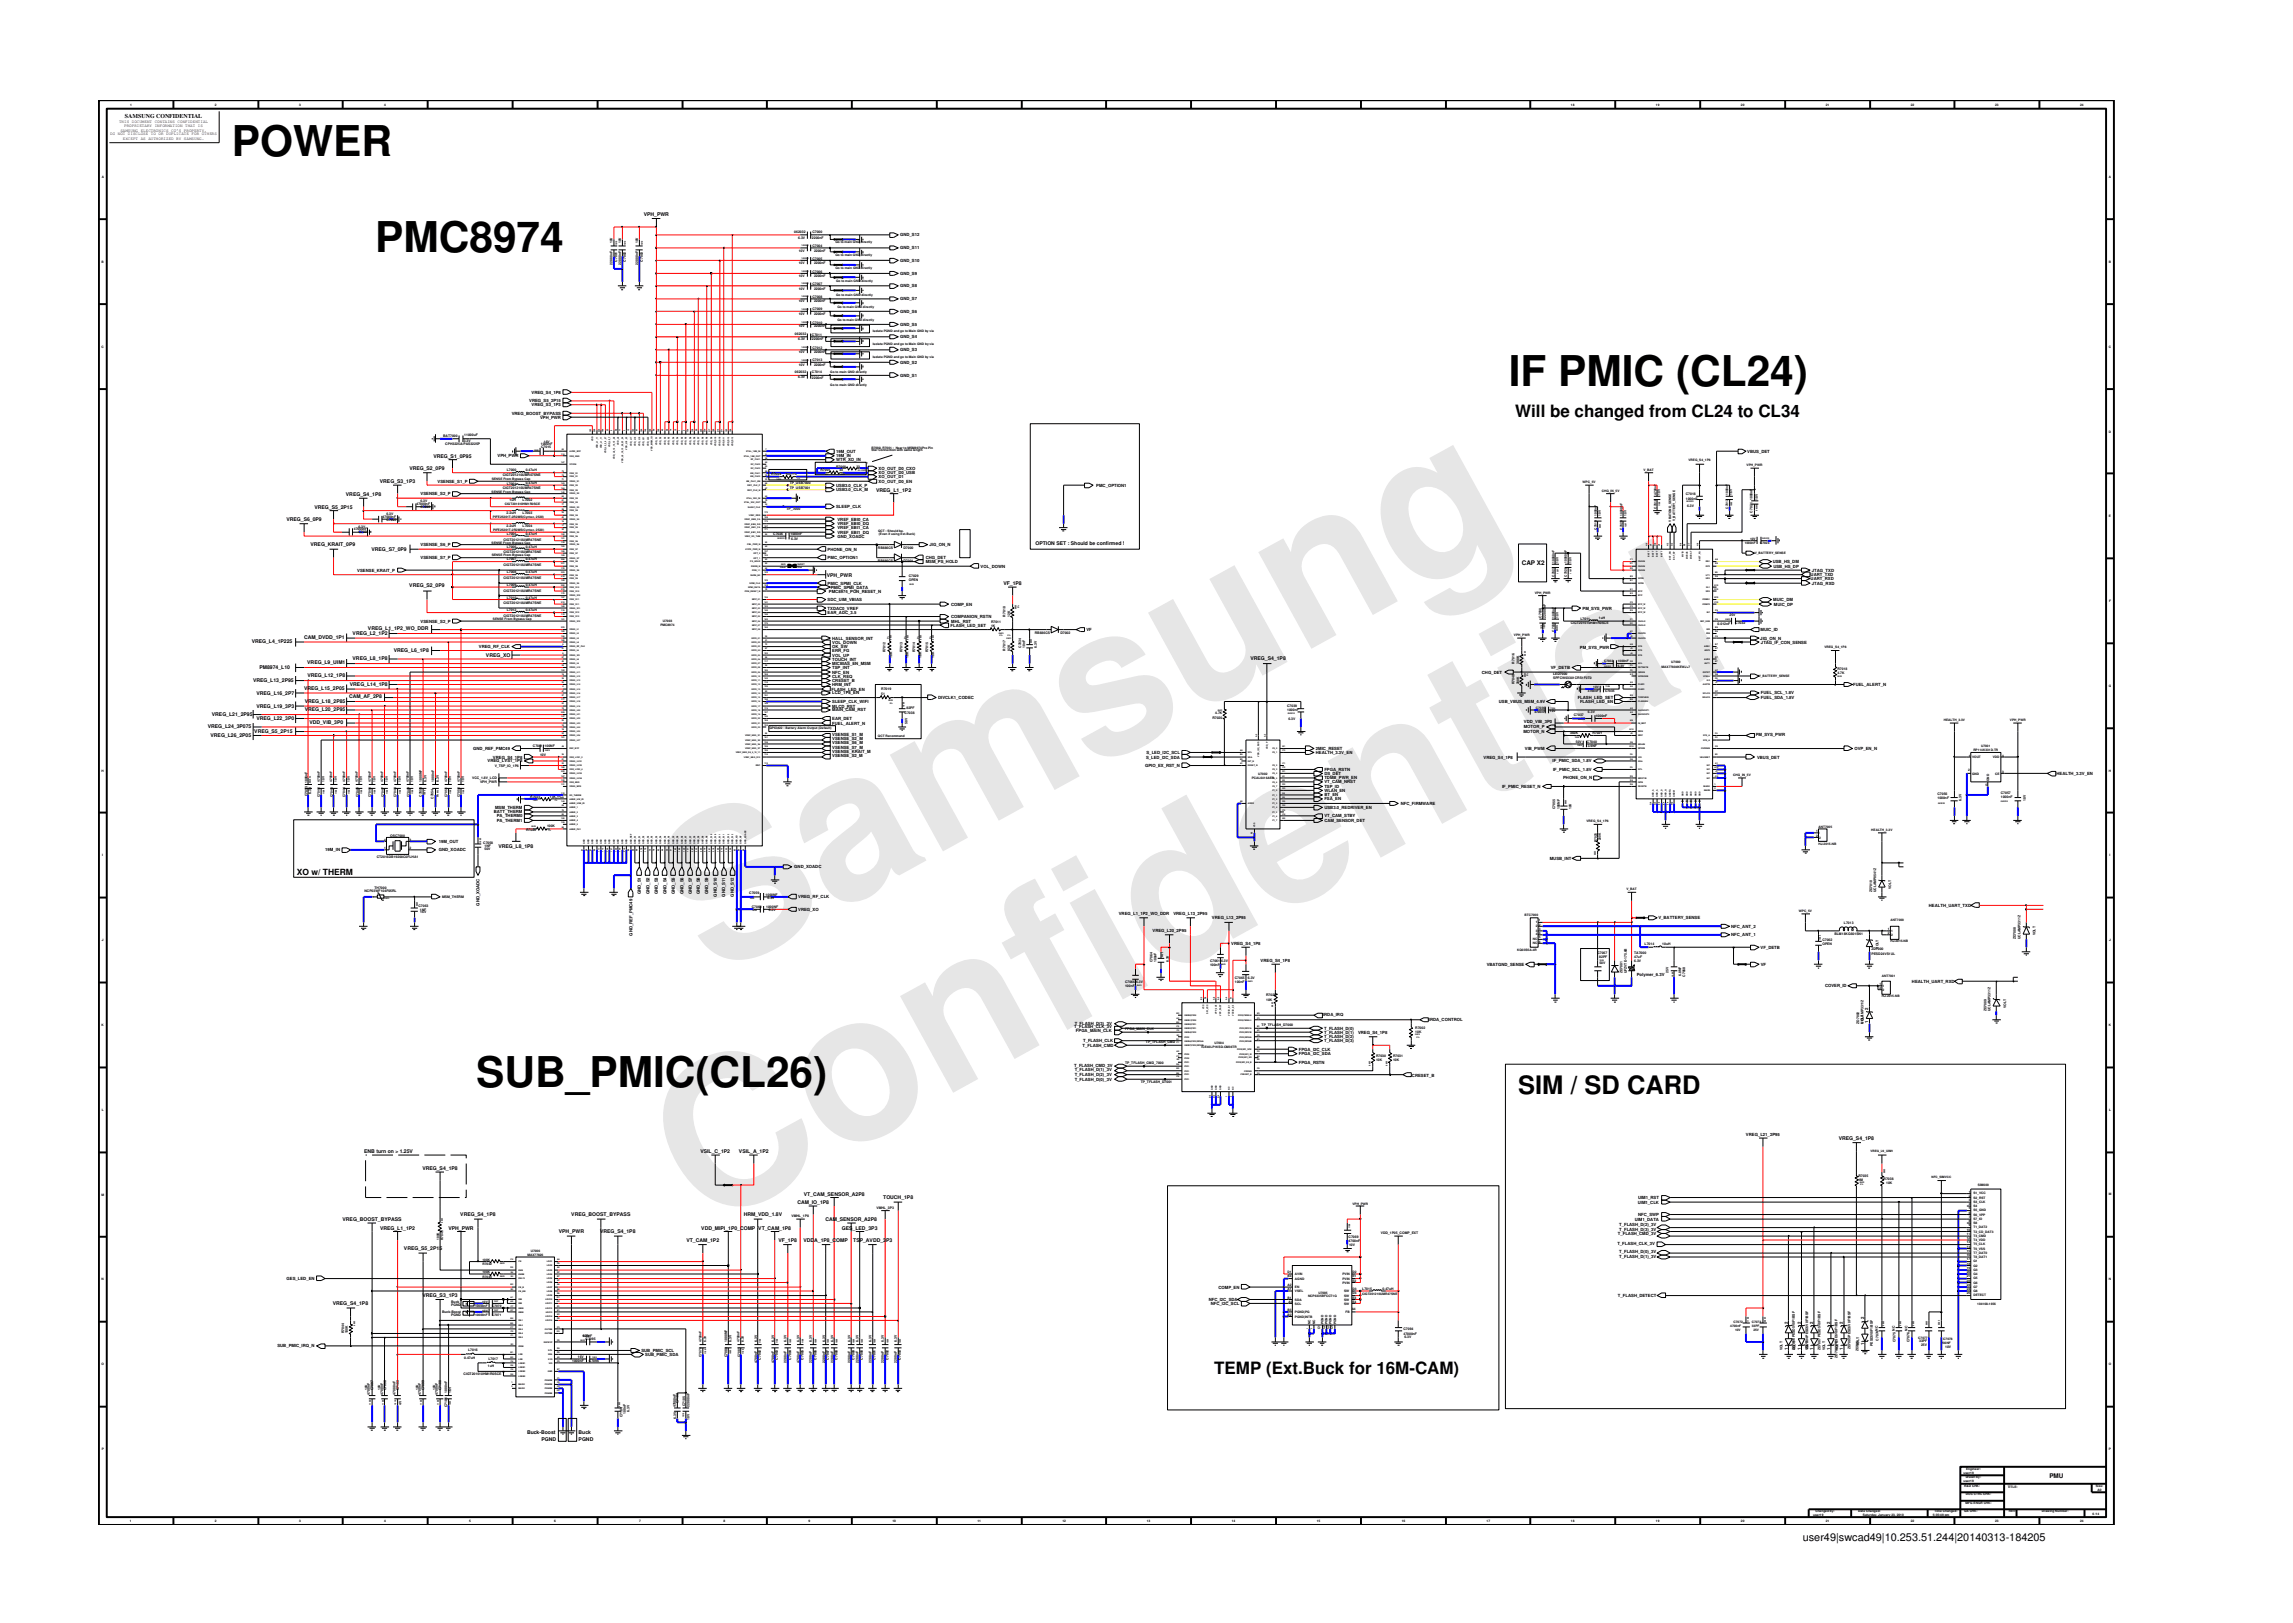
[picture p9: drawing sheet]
<svg xmlns="http://www.w3.org/2000/svg" width="297mm" height="210mm" viewBox="0 0 297 210" stroke-linecap="round" stroke-linejoin="round" font-family="sans-serif">
<defs><g id="words">
<g font-size="26.5" fill="#e6e6e6">
<text x="92.4" y="126.7" transform="rotate(-29 92.4 126.7)">Samsung</text>
<text x="91.1" y="159.4" transform="rotate(-29 91.1 159.4)">Confidential</text>
</g>
<g font-size="5.5">
<text x="30" y="20.2">POWER</text>
<text x="48.6" y="32.6">PMC8974</text>
<text x="195.4" y="50">IF PMIC (CL24)</text>
<text x="61.7" y="140.8">SUB_PMIC(CL26)</text>
</g>
<text font-size="3.3" x="196.7" y="141.8">SIM / SD CARD</text>
<g font-size="2.2">
<text x="196.3" y="54">Will be changed from CL24 to CL34</text>
<text x="157.3" y="177.9">TEMP (Ext.Buck for 16M-CAM)</text>
</g>
<text font-size="1.4" x="233.5" y="199.7">user49|swcad49|10.253.51.244|20140313-184205</text>
<text font-size="1.1" x="38.5" y="113.3">XO w/ THERM</text>
<g font-size=".8">
<text x="16.2" y="15.3">SAMSUNG CONFIDENTIAL</text>
<text x="197.1" y="73.2">CAP X2</text>
<text x="265.5" y="191.4">PMU</text>
</g>
<g font-size=".7">
<text x="83.4" y="28">VPH_PWR</text>
<text x="56.1" y="59.3">VREG_S1_0P95</text>
<text x="40.7" y="65.9">VREG_S5_2P15</text>
<text x="44.8" y="64.2">VREG_S4_1P8</text>
<text x="49.2" y="62.6">VREG_S3_1P3</text>
<text x="53" y="60.9">VREG_S2_0P9</text>
<text x="113.5" y="63.7">VREG_L1_1P2</text>
<text x="37.1" y="67.5">VREG_S6_0P9</text>
<text x="40.2" y="70.7">VREG_KRAIT_0P9</text>
<text x="48.1" y="71.4">VREG_S7_0P9</text>
<text x="134.1" y="70.6">OPTION SET : Should be confirmed !</text>
<text x="53" y="76.1">VREG_S2_0P9</text>
<text x="107.1" y="74.7">VPH_PWR</text>
<text x="130" y="75.8">VF_1P8</text>
<text x="32.6" y="83.3">VREG_L4_1P225</text>
<text x="39.4" y="82.7">CAM_DVDD_1P1</text>
<text x="45.7" y="82.2">VREG_L2_1P2</text>
<text x="47.7" y="81.6">VREG_L1_1P2_WO_DDR</text>
<text x="32.8" y="88.4">VREG_L13_2P95</text>
<text x="33.6" y="86.7">PM8974_L10</text>
<text x="39.4" y="89.3">VREG_L15_2P05</text>
<text x="39.8" y="86">VREG_L9_UIM1</text>
<text x="39.8" y="87.7">VREG_L12_1P8</text>
<text x="45.3" y="88.9">VREG_L14_1P8</text>
<text x="45.7" y="85.5">VREG_L8_1P8</text>
<text x="51" y="84.4">VREG_L6_1P8</text>
<text x="63" y="85.1">VREG_XO</text>
<text x="162" y="85.5">VREG_S4_1P8</text>
<text x="26.9" y="94.3">VREG_L24_3P075</text>
<text x="27.3" y="95.5">VREG_L26_2P05</text>
<text x="27.4" y="92.8">VREG_L21_2P95</text>
<text x="32.9" y="95">VREG_S5_2P15</text>
<text x="33.2" y="93.3">VREG_L22_3P0</text>
<text x="33.2" y="90">VREG_L16_2P7</text>
<text x="33.2" y="91.7">VREG_L19_3P3</text>
<text x="39.5" y="92.1">VREG_L20_2P95</text>
<text x="39.5" y="91">VREG_L18_2P85</text>
<text x="40.1" y="93.7">VDD_VIB_3P0</text>
<text x="45.2" y="90.4">CAM_AF_2P8</text>
<text x="64.6" y="109.8">VREG_L8_1P8</text>
<text x="47.2" y="149.4">ENB turn on &gt; 1.25V</text>
<text x="90.7" y="149.4">VSIL_C_1P2</text>
<text x="95.7" y="149.4">VSIL_A_1P2</text>
<text x="238.2" y="147.7">VREG_S4_1P8</text>
<text x="54.7" y="151.6">VREG_S4_1P8</text>
<text x="103.3" y="156">CAM_IO_1P8</text>
<text x="104.1" y="154.9">VT_CAM_SENSOR_A2P8</text>
<text x="114.4" y="155.4">TOUCH_1P8</text>
<text x="44.4" y="158.2">VREG_BOOST_BYPASS</text>
<text x="49.2" y="159.3">VREG_L1_1P2</text>
<text x="52.3" y="162">VREG_S5_2P15</text>
<text x="58.1" y="159.3">VPH_PWR</text>
<text x="59.6" y="157.6">VREG_S4_1P8</text>
<text x="72.4" y="159.8">VPH_PWR</text>
<text x="74" y="157.6">VREG_BOOST_BYPASS</text>
<text x="77.7" y="159.8">VREG_S4_1P8</text>
<text x="88.9" y="160.9">VT_CAM_1P2</text>
<text x="90.8" y="159.3">VDD_MIPI_1P0_COMP</text>
<text x="96.3" y="157.6">HRM_VDD_1.8V</text>
<text x="98.2" y="159.3">VT_CAM_1P8</text>
<text x="100.9" y="160.9">VF_1P8</text>
<text x="104.1" y="160.9">VDDA_1P8_COMP</text>
<text x="106.9" y="158.2">CAM_SENSOR_A2P8</text>
<text x="109.1" y="159.3">GES_LED_3P3</text>
<text x="110.5" y="160.9">TSP_AVDD_3P3</text>
<text x="43.1" y="169.1">VREG_S4_1P8</text>
<text x="54.7" y="168.1">VREG_S3_1P3</text>
<text x="68.3" y="185.8">Buck-Boost</text>
<text x="75" y="185.8">Buck</text>
<text x="70.1" y="186.6">PGND</text>
<text x="75" y="186.6">PGND</text>
</g>
<g font-size=".5">
<text x="14.3" y="17.5">DO NOT DISCLOSE TO OR DUPLICATE FOR OTHERS</text>
<text x="15.4" y="15.9">THIS DOCUMENT CONTAINS CONFIDENTIAL</text>
<text x="15.6" y="17">SAMSUNG ELECTRONICS CO’S PROPERTY.</text>
<text x="16.1" y="16.4">PROPRIETARY INFORMATION THAT IS</text>
<text x="15.9" y="18.1">EXCEPT AS AUTHORIZED BY SAMSUNG.</text>
<text x="116.6" y="30.6">GND_S12</text>
<text x="116.6" y="35.6">GND_S9</text>
<text x="116.6" y="33.9">GND_S10</text>
<text x="116.6" y="32.3">GND_S11</text>
<text x="116.6" y="40.5">GND_S6</text>
<text x="116.6" y="38.9">GND_S7</text>
<text x="116.6" y="37.2">GND_S8</text>
<text x="116.6" y="43.8">GND_S4</text>
<text x="116.6" y="47.1">GND_S2</text>
<text x="116.6" y="45.5">GND_S3</text>
<text x="116.6" y="42.2">GND_S5</text>
<text x="66.3" y="53.7">VREG_BOOST_BYPASS</text>
<text x="68.6" y="52.1">VREG_S5_2P15</text>
<text x="68.9" y="51">VREG_S4_1P8</text>
<text x="68.9" y="52.6">VREG_S3_1P3</text>
<text x="116.6" y="48.8">GND_S1</text>
<text x="64.5" y="59.2">VPH_PWR</text>
<text x="70" y="54.2">VPH_PWR</text>
<text x="108.3" y="59.7">WTR_XO_IN</text>
<text x="108.3" y="58.6">19M_OUT</text>
<text x="108.3" y="59.2">19M_IN</text>
<text x="226.3" y="58.6">VBUS_DET</text>
<text x="54.5" y="64.1">VSENSE_S2_P</text>
<text x="56.7" y="62.5">VSENSE_S1_P</text>
<text x="108.3" y="63.6">USB3.0_CLK_M</text>
<text x="108.3" y="63">USB3.0_CLK_P</text>
<text x="108.3" y="65.8">SLEEP_CLK</text>
<text x="113.8" y="62.5">XO_OUT_D0_EN</text>
<text x="113.8" y="61.9">XO_OUT_D1</text>
<text x="113.8" y="61.4">XO_OUT_D0_USB</text>
<text x="113.8" y="60.8">XO_OUT_D0_CXO</text>
<text x="142" y="63">PMC_OPTION1</text>
<text x="54.5" y="70.7">VSENSE_S6_P</text>
<text x="107.2" y="71.3">PHONE_ON_N</text>
<text x="108.5" y="68.5">VREF_EBI1_CA</text>
<text x="108.5" y="67.4">VREF_EBI0_CA</text>
<text x="108.5" y="69.1">VREF_EBI1_DQ</text>
<text x="108.5" y="68">VREF_EBI0_DQ</text>
<text x="108.5" y="69.7">GND_XOADC</text>
<text x="120.4" y="70.8">JIG_ON_N</text>
<text x="46.3" y="74.1">VSENSE_KRAIT_P</text>
<text x="54.5" y="72.4">VSENSE_S7_P</text>
<text x="107.2" y="77.9">SDC_UIM_VBIAS</text>
<text x="107.2" y="75.7">PMIC_SPMI_CLK</text>
<text x="107.2" y="72.4">PMC_OPTION1</text>
<text x="107.4" y="76.8">PMC8974_PON_RESET_N</text>
<text x="107.6" y="76.3">PMIC_SPMI_DATA</text>
<text x="119.9" y="72.4">CHG_DET</text>
<text x="119.9" y="73">MSM_PS_HOLD</text>
<text x="127" y="73.5">VOL_DOWN</text>
<text x="229.6" y="73">USB_HS_DM</text>
<text x="229.7" y="77.9">MUIC_DM</text>
<text x="229.7" y="73.5">USB_HS_DP</text>
<text x="234.6" y="75.2">UART_RXD</text>
<text x="234.6" y="74.6">UART_TXD</text>
<text x="234.7" y="74.1">JTAG_TXD</text>
<text x="234.7" y="75.7">JTAG_RXD</text>
<text x="54.5" y="80.7">VSENSE_S2_P</text>
<text x="62" y="84">VREG_RF_CLK</text>
<text x="107.2" y="79">TXDAC0_VREF</text>
<text x="107.2" y="79.6">EAR_ADC_3.5</text>
<text x="107.8" y="83.4">VOL_DOWN</text>
<text x="107.8" y="84">OK_SW</text>
<text x="107.8" y="82.9">HALL_SENSOR_INT</text>
<text x="123.1" y="81.2">FLASH_LED_SET</text>
<text x="123.2" y="78.5">COMP_EN</text>
<text x="123.2" y="80.7">MHL_RST</text>
<text x="123.2" y="80.1">COMPANION_RSTN</text>
<text x="140.7" y="81.8">VF</text>
<text x="205" y="79">PM_SYS_PWR</text>
<text x="228" y="82.9">JIG_ON_N</text>
<text x="228.1" y="81.8">MUIC_ID</text>
<text x="228.1" y="83.4">JTAG_IF_CON_SENSE</text>
<text x="229.8" y="78.5">MUIC_DP</text>
<text x="107.7" y="89.5">FLASH_LED_EN</text>
<text x="107.8" y="88.9">HRM_INT</text>
<text x="107.8" y="87.3">NFC_EN</text>
<text x="107.8" y="90">LCD_1P8_EN</text>
<text x="107.8" y="88.4">CRESET_B</text>
<text x="107.8" y="85.1">VOL_UP</text>
<text x="107.8" y="87.8">CLK_REQ</text>
<text x="107.8" y="86.7">TSP_INT</text>
<text x="107.8" y="86.2">MICBIAS_EN_MSM</text>
<text x="107.8" y="85.6">TOUCH_INT</text>
<text x="107.8" y="84.5">ERR_FG</text>
<text x="192" y="87.3">CHG_DET</text>
<text x="200.9" y="86.7">VF_DETB</text>
<text x="204.7" y="84">PM_SYS_PWR</text>
<text x="228.1" y="90">FUEL_SCL_1.8V</text>
<text x="240.1" y="88.9">FUEL_ALERT_N</text>
<text x="107.8" y="95.9">VSENSE_S2_M</text>
<text x="107.8" y="95.3">VSENSE_S1_M</text>
<text x="107.8" y="91.1">SLEEP_CLK_WIFI</text>
<text x="107.8" y="91.7">MLCD_RST</text>
<text x="107.8" y="92.2">MAIN_CAM_RST</text>
<text x="107.8" y="93.3">EAR_DET</text>
<text x="107.8" y="93.9">FUEL_ALERT_N</text>
<text x="121.5" y="90.6">DIVCLK1_CODEC</text>
<text x="194.2" y="91.1">USB_VBUS_MSM_4.9V</text>
<text x="197.4" y="95">MOTOR_N</text>
<text x="197.4" y="94.4">MOTOR_P</text>
<text x="197.4" y="93.6">VDD_VIB_3P0</text>
<text x="204.4" y="90.6">FLASH_LED_SET</text>
<text x="204.7" y="91.1">FLASH_LED_EN</text>
<text x="227.4" y="95.3">PM_SYS_PWR</text>
<text x="228.1" y="90.6">FUEL_SDA_1.8V</text>
<text x="61.3" y="97.2">GND_REF_PMC49</text>
<text x="63.2" y="98.8">VREG_LVS1_1P8</text>
<text x="63.9" y="98.3">VREG_S4_1P8</text>
<text x="107.8" y="98.1">VSENSE_S2_M</text>
<text x="107.8" y="97.5">VSENSE_KRAIT_M</text>
<text x="107.8" y="96.4">VSENSE_S6_M</text>
<text x="107.8" y="97">VSENSE_S7_M</text>
<text x="148.3" y="99.4">GPIO_EX_RST_N</text>
<text x="148.5" y="98.3">S_LED_I2C_SDA</text>
<text x="148.5" y="97.7">S_LED_I2C_SCL</text>
<text x="170.5" y="97.2">2MIC_RESET</text>
<text x="170.5" y="97.7">HEALTH_3.3V_EN</text>
<text x="171.6" y="101.5">VT_CAM_NRST</text>
<text x="171.6" y="99.9">FPGA_RSTN</text>
<text x="171.6" y="100.4">DS_DET</text>
<text x="171.6" y="101">TDMB_PWR_EN</text>
<text x="192.2" y="98.3">VREG_S4_1P8</text>
<text x="197.5" y="97.2">VIB_PWM</text>
<text x="201.1" y="98.8">IF_PMIC_SDA_1.8V</text>
<text x="201.2" y="99.9">IF_PMIC_SCL_1.8V</text>
<text x="202.5" y="101">PHONE_ON_N</text>
<text x="227.6" y="98.3">VBUS_DET</text>
<text x="240.2" y="97.2">OVP_EN_N</text>
<text x="266.4" y="100.4">HEALTH_3.3V_EN</text>
<text x="64" y="105.4">BATT_THERM</text>
<text x="64.1" y="104.8">MSM_THERM</text>
<text x="64.4" y="106.5">PA_THERM1</text>
<text x="64.4" y="105.9">PA_THERM0</text>
<text x="171.6" y="103.2">BT_EN</text>
<text x="171.6" y="103.7">FSA_EN</text>
<text x="171.6" y="106.5">CAM_SENSOR_DET</text>
<text x="171.6" y="105.9">VT_CAM_STBY</text>
<text x="171.6" y="102.1">TSP_ID</text>
<text x="171.6" y="102.6">WLAN_EN</text>
<text x="171.6" y="104.8">USB3.0_REDRIVER_EN</text>
<text x="181.5" y="104.3">NFC_FIRMWARE</text>
<text x="194.6" y="102.1">IF_PMIC_RESET_N</text>
<text x="42.1" y="110.3">19M_IN</text>
<text x="56.8" y="109.2">19M_OUT</text>
<text x="56.8" y="110.3">GND_XOADC</text>
<text x="102.9" y="112.5">GND_XOADC</text>
<text x="200.8" y="111.4">MUSB_INT</text>
<text x="62.1" y="117.3" transform="rotate(-90 62.1 117.3)">GND_XOADC</text>
<text x="83" y="115.8" transform="rotate(-90 83 115.8)">GND_S1</text>
<text x="84.1" y="115.8" transform="rotate(-90 84.1 115.8)">GND_S2</text>
<text x="85.2" y="115.8" transform="rotate(-90 85.2 115.8)">GND_S3</text>
<text x="86.3" y="115.8" transform="rotate(-90 86.3 115.8)">GND_S4</text>
<text x="87.4" y="115.8" transform="rotate(-90 87.4 115.8)">GND_S5</text>
<text x="88.5" y="115.8" transform="rotate(-90 88.5 115.8)">GND_S6</text>
<text x="89.6" y="115.8" transform="rotate(-90 89.6 115.8)">GND_S7</text>
<text x="90.6" y="115.8" transform="rotate(-90 90.6 115.8)">GND_S8</text>
<text x="91.7" y="115.8" transform="rotate(-90 91.7 115.8)">GND_S9</text>
<text x="92.8" y="116.2" transform="rotate(-90 92.8 116.2)">GND_S10</text>
<text x="93.9" y="116.2" transform="rotate(-90 93.9 116.2)">GND_S11</text>
<text x="95" y="116.2" transform="rotate(-90 95 116.2)">GND_S12</text>
<text x="103.4" y="116.4">VREG_RF_CLK</text>
<text x="103.4" y="118">VREG_XO</text>
<text x="144.9" y="118.6">VREG_L1_1P2_WO_DDR</text>
<text x="152" y="118.6">VREG_L13_2P95</text>
<text x="157" y="119.1">VREG_L13_2P95</text>
<text x="214.8" y="119.1">V_BATTERY_SENSE</text>
<text x="249.9" y="117.5">HEALTH_UART_TXD</text>
<text x="81.9" y="121.2" transform="rotate(-90 81.9 121.2)">GND_REF_PMC49</text>
<text x="149.3" y="120.8">VREG_L20_2P95</text>
<text x="159.5" y="122.4">VREG_S4_1P8</text>
<text x="163.3" y="124.6">VREG_S4_1P8</text>
<text x="192.6" y="125.1">VBATGND_SENSE</text>
<text x="224.3" y="121.3">NFC_ANT_1</text>
<text x="224.3" y="120.2">NFC_ANT_2</text>
<text x="228.1" y="122.9">VF_DETB</text>
<text x="228.1" y="125.1">VF</text>
<text x="171.4" y="131.6">IRDA_IRQ</text>
<text x="212" y="126.4">Polymer_6.3V</text>
<text x="236.4" y="127.9">COVER_ID</text>
<text x="242" y="130.9" transform="rotate(-90 242 130.9)">2</text>
<text x="247.7" y="127.3">HEALTH_UART_RXD</text>
<text x="139.2" y="133.2">T_FLASH_CLK_3V</text>
<text x="139.2" y="132.7">T_FLASH_D(3)_3V</text>
<text x="139.4" y="133.7">FPGA_MAIN_CLK</text>
<text x="140.2" y="135.6">T_FLASH_CMD</text>
<text x="140.3" y="135">T_FLASH_CLK</text>
<text x="168.3" y="136.1">FPGA_I2C_CLK</text>
<text x="168.3" y="136.7">FPGA_I2C_SDA</text>
<text x="168.3" y="137.8">FPGA_RSTN</text>
<text x="171.5" y="135">T_FLASH_D(3)</text>
<text x="171.5" y="133.4">T_FLASH_D(0)</text>
<text x="171.5" y="133.9">T_FLASH_D(1)</text>
<text x="171.5" y="134.5">T_FLASH_D(2)</text>
<text x="175.9" y="133.9">VREG_S4_1P8</text>
<text x="185.1" y="132.2">IRDA_CONTROL</text>
<text x="242" y="132.5" transform="rotate(-90 242 132.5)">1</text>
<text x="139.1" y="138.2">T_FLASH_CMD_3V</text>
<text x="139.2" y="139.3">T_FLASH_D(2)_3V</text>
<text x="139.2" y="140">T_FLASH_D(0)_3V</text>
<text x="139.2" y="138.7">T_FLASH_D(1)_3V</text>
<text x="182.9" y="139.5">CRESET_B</text>
<text x="226.2" y="147.1">VREG_L21_2P95</text>
<text x="212.2" y="155.9">UIM1_CLK</text>
<text x="212.2" y="155.3">UIM1_RST</text>
<text x="209.5" y="161.3">T_FLASH_CLK_3V</text>
<text x="209.6" y="160">T_FLASH_CMD_3V</text>
<text x="209.7" y="159.5">T_FLASH_D(3)_3V</text>
<text x="209.7" y="158.9">T_FLASH_D(2)_3V</text>
<text x="211.8" y="158.1">UIM1_DATA</text>
<text x="212.2" y="157.5">NFC_SWP</text>
<text x="37.1" y="165.8">GES_LED_EN</text>
<text x="157.8" y="166.9">COMP_EN</text>
<text x="209.7" y="162.4">T_FLASH_D(0)_3V</text>
<text x="209.7" y="163">T_FLASH_D(1)_3V</text>
<text x="156.6" y="168.5">NFC_I2C_SDA</text>
<text x="156.9" y="169">NFC_I2C_SCL</text>
<text x="209.6" y="168">T_FLASH_DETECT</text>
<text x="231.6" y="171.5" transform="rotate(-90 231.6 171.5)">2</text>
<text x="233.3" y="171.5" transform="rotate(-90 233.3 171.5)">2</text>
<text x="234.9" y="171.5" transform="rotate(-90 234.9 171.5)">2</text>
<text x="237.1" y="171.5" transform="rotate(-90 237.1 171.5)">2</text>
<text x="238.7" y="171.5" transform="rotate(-90 238.7 171.5)">2</text>
<text x="241.5" y="170.9" transform="rotate(-90 241.5 170.9)">2</text>
<text x="35.9" y="174.6">SUB_PMIC_IRQ_N</text>
<text x="83.1" y="175.1">SUB_PMIC_SCL</text>
<text x="83.6" y="175.7">SUB_PMIC_SDA</text>
<text x="231.6" y="174.9" transform="rotate(-90 231.6 174.9)">1</text>
<text x="233.3" y="174.9" transform="rotate(-90 233.3 174.9)">1</text>
<text x="234.9" y="174.9" transform="rotate(-90 234.9 174.9)">1</text>
<text x="237.1" y="174.9" transform="rotate(-90 237.1 174.9)">1</text>
<text x="238.7" y="174.9" transform="rotate(-90 238.7 174.9)">1</text>
<text x="241.5" y="174.3" transform="rotate(-90 241.5 174.3)">1</text>
</g>
<g font-size=".4">
<text x="16.8" y="13.7">1</text>
<text x="27.8" y="13.7">2</text>
<text x="38.8" y="13.7">3</text>
<text x="49.8" y="13.7">4</text>
<text x="203.5" y="13.7">18</text>
<text x="214.5" y="13.7">19</text>
<text x="225.5" y="13.7">20</text>
<text x="236.5" y="13.7">21</text>
<text x="247.5" y="13.7">22</text>
<text x="258.5" y="13.7">23</text>
<text x="269.5" y="13.7">24</text>
<text x="13.2" y="23">A</text>
<text x="273.2" y="23">A</text>
<text x="13.2" y="34.1">B</text>
<text x="79.4" y="34.3" transform="rotate(-90 79.4 34.3)">22000nF</text>
<text x="79.4" y="31.5" transform="rotate(-90 79.4 31.5)">10V</text>
<text x="80" y="33.9" transform="rotate(-90 80 33.9)">C7001</text>
<text x="80.5" y="34.3" transform="rotate(-90 80.5 34.3)">22000nF</text>
<text x="80.5" y="31.5" transform="rotate(-90 80.5 31.5)">10V</text>
<text x="81.1" y="33.9" transform="rotate(-90 81.1 33.9)">C7002</text>
<text x="82.7" y="34.3" transform="rotate(-90 82.7 34.3)">22000nF</text>
<text x="82.7" y="31.5" transform="rotate(-90 82.7 31.5)">10V</text>
<text x="83.3" y="33.9" transform="rotate(-90 83.3 33.9)">C7003</text>
<text x="102.9" y="30.2">062032</text>
<text x="103.4" y="31">6.3V</text>
<text x="103.5" y="35.9">10V</text>
<text x="103.5" y="32.6">10V</text>
<text x="103.5" y="34.2">10V</text>
<text x="105.2" y="31">2200nF</text>
<text x="105.2" y="33.7">C7005</text>
<text x="105.2" y="30.2">C7000</text>
<text x="105.2" y="35.3">C7006</text>
<text x="105.2" y="32">C7004</text>
<text x="105.4" y="34.2">2200nF</text>
<text x="105.4" y="35.9">2200nF</text>
<text x="105.4" y="32.6">2200nF</text>
<text x="108.2" y="31.5">Go to main GND directly</text>
<text x="108.2" y="33.2">Go to main GND directly</text>
<text x="108.2" y="34.8">Go to main GND directly</text>
<text x="273.2" y="34.1">B</text>
<text x="103.5" y="40.8">10V</text>
<text x="103.5" y="37.5">10V</text>
<text x="103.5" y="39.1">10V</text>
<text x="105.2" y="36.9">C7007</text>
<text x="105.2" y="40.2">C7009</text>
<text x="105.2" y="41.9">C7010</text>
<text x="105.2" y="38.6">C7008</text>
<text x="105.4" y="40.8">2200nF</text>
<text x="105.4" y="37.5">2200nF</text>
<text x="105.4" y="39.1">2200nF</text>
<text x="108.3" y="38.3">Go to main GND directly</text>
<text x="108.3" y="36.5">Go to main GND directly</text>
<text x="108.5" y="39.9">Go to main GND directly</text>
<text x="108.5" y="41.6">Go to main GND directly</text>
<text x="13.2" y="45.1">C</text>
<text x="103" y="43.4">062032</text>
<text x="103.4" y="44.1">6.3V</text>
<text x="103.5" y="45.7">10V</text>
<text x="103.5" y="42.4">10V</text>
<text x="103.5" y="47.4">10V</text>
<text x="105.2" y="44.1">2200nF</text>
<text x="105.2" y="43.5">C7011</text>
<text x="105.2" y="45.2">C7012</text>
<text x="105.2" y="46.8">C7013</text>
<text x="105.4" y="47.4">2200nF</text>
<text x="105.4" y="45.7">2200nF</text>
<text x="105.4" y="42.4">2200nF</text>
<text x="113.1" y="43">Isolate PGND and go to Main GND by via</text>
<text x="113.1" y="46.4">Isolate PGND and go to Main GND by via</text>
<text x="113.1" y="44.7">Isolate PGND and go to Main GND by via</text>
<text x="273.2" y="45.1">C</text>
<text x="103" y="48.4">062032</text>
<text x="103.4" y="49">6.3V</text>
<text x="105.2" y="48.3">C7014</text>
<text x="105.2" y="49.1">2200nF</text>
<text x="107.5" y="50">Go to main GND directly</text>
<text x="107.6" y="48.3">Go to main GND directly</text>
<text x="57.4" y="56.6">BAT7000</text>
<text x="57.7" y="57.7">CPH3225A/PAS3225P</text>
<text x="60.1" y="57.3">3.3V</text>
<text x="60.1" y="56.5">11000uF</text>
<text x="70.1" y="57.7">1000nF</text>
<text x="70.1" y="58.1">C7015</text>
<text x="70.5" y="57.3">16V</text>
<text x="112.9" y="58.4">Star Connection with same length</text>
<text x="112.9" y="58.1">R7000, R7001 : Near to MSM8974Pro Pin</text>
<text x="218.7" y="59.7">VREG_S4_1P8</text>
<text x="273.2" y="56.1">D</text>
<text x="54" y="65.4">47000nF</text>
<text x="54.5" y="65.1">6.3V</text>
<text x="54.5" y="65.8">C7022</text>
<text x="63.7" y="63.9">SENSE From Bypass Cap</text>
<text x="63.7" y="62.2">SENSE From Bypass Cap</text>
<text x="65.1" y="63.3">CIGT201210UMR47SNE</text>
<text x="65.1" y="61.7">CIGT201210UMR47SNE</text>
<text x="65.4" y="65.5">CIGT201610HM1R0SCE</text>
<text x="65.6" y="62.8">L7001</text>
<text x="65.6" y="61.1">L7000</text>
<text x="66" y="64.9">1uH</text>
<text x="67.7" y="64.9">L7002</text>
<text x="68.1" y="61.1">0.47uH</text>
<text x="68.1" y="62.8">0.47uH</text>
<text x="99.9" y="61.6">R7004</text>
<text x="101.7" y="61.6">100,1%</text>
<text x="102.3" y="62.8">TP_USB7000</text>
<text x="102.3" y="63.3">TP_USB7001</text>
<text x="106.3" y="61.1">R7001</text>
<text x="108.3" y="60.6">R7000</text>
<text x="108.7" y="61.1">33</text>
<text x="110.9" y="60.6">33</text>
<text x="205" y="62.6">WPC_5V</text>
<text x="207.5" y="63.7">CHG_IN_5V</text>
<text x="212.9" y="61">V_BAT</text>
<text x="214.6" y="65.9" transform="rotate(-90 214.6 65.9)">C7016</text>
<text x="214.6" y="64.1" transform="rotate(-90 214.6 64.1)">4700nF</text>
<text x="215.1" y="64.1" transform="rotate(-90 215.1 64.1)">10V</text>
<text x="218.4" y="64.7">1000nF</text>
<text x="218.4" y="64.1">C7018</text>
<text x="218.6" y="65.7">6.3V</text>
<text x="223.9" y="65.9" transform="rotate(-90 223.9 65.9)">C7017</text>
<text x="223.9" y="64.1" transform="rotate(-90 223.9 64.1)">1000nF</text>
<text x="224.4" y="64.1" transform="rotate(-90 224.4 64.1)">16V</text>
<text x="226.3" y="60.4">VPH_PWR</text>
<text x="227" y="64.8" transform="rotate(-90 227 64.8)">1000nF</text>
<text x="227.7" y="64.8" transform="rotate(-90 227.7 64.8)">10V</text>
<text x="45.8" y="68.7">47000nF</text>
<text x="46.4" y="68.4">6.3V</text>
<text x="46.4" y="69.1">C7025</text>
<text x="49.6" y="67.1">47000nF</text>
<text x="50.1" y="66.7">6.3V</text>
<text x="50.1" y="67.5">C7023</text>
<text x="63.7" y="70.5">SENSE From Bypass Cap</text>
<text x="63.9" y="67.2">PIFE25201T-2R2MS(Cyntec, 2520)</text>
<text x="63.9" y="68.8">PIFE25201T-2R2MS(Cyntec, 2520)</text>
<text x="65.2" y="70">CIGT201210UMR47SNE</text>
<text x="65.2" y="71.6">CIGT201210UMR47SNE</text>
<text x="65.6" y="66.6">2.2uH</text>
<text x="65.6" y="68.2">2.2uH</text>
<text x="65.6" y="69.4">L7005</text>
<text x="65.6" y="71">L7006</text>
<text x="67.7" y="68.2">L7004</text>
<text x="67.7" y="66.6">L7003</text>
<text x="68.1" y="69.4">0.47uH</text>
<text x="68.1" y="71">0.47uH</text>
<text x="100.2" y="69.3">C7026</text>
<text x="101.9" y="66.1">TP_7000</text>
<text x="102.4" y="69.3">1000nF</text>
<text x="102.5" y="69.9">6.3V</text>
<text x="113.7" y="71.1">RB886CS</text>
<text x="113.7" y="68.9">QCT : Should be.</text>
<text x="113.8" y="69.4">(Even if using Ext.Buck)</text>
<text x="117" y="71.1">D7000</text>
<text x="206.9" y="68.6" transform="rotate(-90 206.9 68.6)">C7019</text>
<text x="206.9" y="66.8" transform="rotate(-90 206.9 66.8)">1000nF</text>
<text x="207.4" y="66.8" transform="rotate(-90 207.4 66.8)">10V</text>
<text x="210.2" y="68.6" transform="rotate(-90 210.2 68.6)">C7020</text>
<text x="210.2" y="66.8" transform="rotate(-90 210.2 66.8)">10000nF</text>
<text x="210.7" y="66.8" transform="rotate(-90 210.7 66.8)">10V</text>
<text x="216.5" y="67.6" transform="rotate(-90 216.5 67.6)">VBATGND_SENSE</text>
<text x="217" y="67.5" transform="rotate(-90 217 67.5)">V_BATTERY_SENSE</text>
<text x="226" y="70.4">1000nF</text>
<text x="226.7" y="69.9">10V</text>
<text x="227" y="66.4" transform="rotate(-90 227 66.4)">C7021</text>
<text x="227.3" y="71.8">V_BATTERY_SENSE</text>
<text x="228" y="70.4">C7024</text>
<text x="273.2" y="67">E</text>
<text x="63.7" y="72.1">SENSE From Bypass Cap</text>
<text x="65.2" y="76.6">CIGT201210UMR47SNE</text>
<text x="65.2" y="73.3">CIGT201210UMR47SNE</text>
<text x="65.2" y="74.9">CIGT201210UMR47SNE</text>
<text x="65.6" y="75.9">L7009</text>
<text x="65.6" y="72.6">L7007</text>
<text x="65.6" y="77.6">L7010</text>
<text x="65.6" y="74.3">L7008</text>
<text x="68.1" y="72.6">0.47uH</text>
<text x="68.1" y="75.9">0.47uH</text>
<text x="68.1" y="77.6">0.47uH</text>
<text x="68.1" y="74.3">0.47uH</text>
<text x="113.7" y="72.8">RB886CS</text>
<text x="117" y="72.8">D7001</text>
<text x="117.7" y="75.2">OPEN</text>
<text x="117.7" y="74.7">C7029</text>
<text x="198.8" y="76.9">VPH_PWR</text>
<text x="201.4" y="74.7" transform="rotate(-90 201.4 74.7)">C7027</text>
<text x="201.4" y="72.9" transform="rotate(-90 201.4 72.9)">10000nF</text>
<text x="201.9" y="72.9" transform="rotate(-90 201.9 72.9)">10V</text>
<text x="203" y="74.7" transform="rotate(-90 203 74.7)">C7028</text>
<text x="203" y="72.9" transform="rotate(-90 203 72.9)">10000nF</text>
<text x="203.6" y="72.9" transform="rotate(-90 203.6 72.9)">10V</text>
<text x="273.2" y="78">F</text>
<text x="63.9" y="80.3">SENSE From Bypass Cap</text>
<text x="65.2" y="79.9">CIGT201210UMR47SNE</text>
<text x="65.2" y="78.2">CIGT201210UMR47SNE</text>
<text x="65.6" y="79.2">L7012</text>
<text x="68.1" y="79.2">0.47uH</text>
<text x="85.6" y="81.1">PMC8974</text>
<text x="85.9" y="80.6">U7003</text>
<text x="128.4" y="80.7">R7011</text>
<text x="128.4" y="81.2">1K</text>
<text x="130.2" y="79.9" transform="rotate(-90 130.2 79.9)">R7010</text>
<text x="130.8" y="79.9" transform="rotate(-90 130.8 79.9)">12K</text>
<text x="132.3" y="83.9" transform="rotate(-90 132.3 83.9)">C7034</text>
<text x="132.8" y="83.9" transform="rotate(-90 132.8 83.9)">10nF</text>
<text x="134.1" y="82.1">RB886CS</text>
<text x="134.3" y="83.9" transform="rotate(-90 134.3 83.9)">6.3V</text>
<text x="137.4" y="82.1">D7002</text>
<text x="196.1" y="82.4">VPH_PWR</text>
<text x="199.7" y="80" transform="rotate(-90 199.7 80)">C7030</text>
<text x="200.2" y="81.5" transform="rotate(-90 200.2 81.5)">10V</text>
<text x="200.3" y="80" transform="rotate(-90 200.3 80)">22000nF</text>
<text x="201.4" y="81.8" transform="rotate(-90 201.4 81.8)">C7031</text>
<text x="201.4" y="80" transform="rotate(-90 201.4 80)">1000nF</text>
<text x="201.9" y="80" transform="rotate(-90 201.9 80)">10V</text>
<text x="203.5" y="80.9">CIGT201610HM1R0SCE</text>
<text x="204.8" y="80.3">L7011</text>
<text x="207.1" y="80.2">1uH</text>
<text x="222.5" y="80.9">0.012nF</text>
<text x="224" y="79.8">25V</text>
<text x="224.8" y="80.8">C7032</text>
<text x="236.3" y="83.9">VREG_S4_1P8</text>
<text x="114.2" y="89.4">R7019</text>
<text x="114.7" y="84.5" transform="rotate(-90 114.7 84.5)">R7012</text>
<text x="115.6" y="85.2" transform="rotate(-90 115.6 85.2)">10K</text>
<text x="116.9" y="84.5" transform="rotate(-90 116.9 84.5)">R7013</text>
<text x="117.7" y="85.2" transform="rotate(-90 117.7 85.2)">10K</text>
<text x="118.5" y="84.5" transform="rotate(-90 118.5 84.5)">R7014</text>
<text x="119.4" y="85.2" transform="rotate(-90 119.4 85.2)">10K</text>
<text x="120.2" y="84.5" transform="rotate(-90 120.2 84.5)">R7015</text>
<text x="121" y="85.2" transform="rotate(-90 121 85.2)">10K</text>
<text x="130.2" y="84.3" transform="rotate(-90 130.2 84.3)">R7017</text>
<text x="130.8" y="84.3" transform="rotate(-90 130.8 84.3)">82K</text>
<text x="196.2" y="88.7" transform="rotate(-90 196.2 88.7)">R7048</text>
<text x="196.2" y="86" transform="rotate(-90 196.2 86)">R7016</text>
<text x="196.8" y="88.7" transform="rotate(-90 196.8 88.7)">200K</text>
<text x="196.8" y="86" transform="rotate(-90 196.8 86)">300K</text>
<text x="201.2" y="87.5">LED7000</text>
<text x="201.2" y="88">SPFCW03301CRS1F0T0</text>
<text x="205.7" y="89.7">4700nF</text>
<text x="206.4" y="89.2">10V</text>
<text x="207.8" y="85.8">C7033</text>
<text x="207.9" y="89.7">C7035</text>
<text x="209.6" y="86.4">6.3V</text>
<text x="209.6" y="85.8">1000nF</text>
<text x="215.3" y="86.5">MAX77804KEWJ+7</text>
<text x="216.5" y="86">U7000</text>
<text x="227.8" y="87.7">V_BATTERY_SENSE</text>
<text x="238" y="87.3">4.7K</text>
<text x="238" y="86.8">R7018</text>
<text x="273.2" y="89">G</text>
<text x="99.7" y="94.4">GPIO#22 : Battery Alarm Output (Default)</text>
<text x="113.7" y="95.4">QCT Recommand</text>
<text x="114.2" y="90">51</text>
<text x="117.2" y="92.5">C7038</text>
<text x="117.4" y="91.9">82PF</text>
<text x="117.5" y="93.8" transform="rotate(-90 117.5 93.8)">50V</text>
<text x="157.1" y="93.1">R7020</text>
<text x="157.4" y="92.5">4.7K</text>
<text x="166.7" y="92.1">1000nF</text>
<text x="166.7" y="91.6">C7039</text>
<text x="166.9" y="93.2">6.3V</text>
<text x="198.8" y="92.3">4700nF</text>
<text x="199" y="91.8">C7036</text>
<text x="200.8" y="92.3">10V</text>
<text x="203.4" y="95.1">360K</text>
<text x="203.9" y="92.7">C7037</text>
<text x="205.7" y="92.4">6.3V</text>
<text x="206.3" y="95.1">R7021</text>
<text x="206.7" y="92.9">1000nF</text>
<text x="251.8" y="93.4">HEALTH_3.3V</text>
<text x="260.4" y="93.4">VPH_PWR</text>
<text x="13.2" y="100">H</text>
<text x="39.8" y="101.5" transform="rotate(-90 39.8 101.5)">1000nF</text>
<text x="41.4" y="101.3" transform="rotate(-90 41.4 101.3)">4700nF</text>
<text x="42" y="101.3" transform="rotate(-90 42 101.3)">10V</text>
<text x="43" y="101.3" transform="rotate(-90 43 101.3)">4700nF</text>
<text x="43.6" y="101.3" transform="rotate(-90 43.6 101.3)">10V</text>
<text x="44.7" y="101.3" transform="rotate(-90 44.7 101.3)">4700nF</text>
<text x="45.3" y="101.3" transform="rotate(-90 45.3 101.3)">10V</text>
<text x="46.3" y="101.3" transform="rotate(-90 46.3 101.3)">4700nF</text>
<text x="46.9" y="101.3" transform="rotate(-90 46.9 101.3)">10V</text>
<text x="48" y="101.3" transform="rotate(-90 48 101.3)">4700nF</text>
<text x="48.6" y="101.3" transform="rotate(-90 48.6 101.3)">10V</text>
<text x="49.6" y="101.3" transform="rotate(-90 49.6 101.3)">4700nF</text>
<text x="50.2" y="101.3" transform="rotate(-90 50.2 101.3)">10V</text>
<text x="51.3" y="101.3" transform="rotate(-90 51.3 101.3)">4700nF</text>
<text x="51.9" y="101.3" transform="rotate(-90 51.9 101.3)">10V</text>
<text x="52.9" y="101.3" transform="rotate(-90 52.9 101.3)">4700nF</text>
<text x="53.5" y="101.3" transform="rotate(-90 53.5 101.3)">10V</text>
<text x="54.6" y="101.3" transform="rotate(-90 54.6 101.3)">1000NF</text>
<text x="55.2" y="101.3" transform="rotate(-90 55.2 101.3)">6.3V</text>
<text x="56.2" y="101.3" transform="rotate(-90 56.2 101.3)">1000nF</text>
<text x="56.8" y="101.3" transform="rotate(-90 56.8 101.3)">6.3V</text>
<text x="57.9" y="101.3" transform="rotate(-90 57.9 101.3)">4700nF</text>
<text x="58.4" y="101.3" transform="rotate(-90 58.4 101.3)">10V</text>
<text x="59.5" y="101.3" transform="rotate(-90 59.5 101.3)">4700nF</text>
<text x="60.1" y="101.3" transform="rotate(-90 60.1 101.3)">10V</text>
<text x="61.2" y="100.9">VCC_1.8V_LCD</text>
<text x="62.2" y="101.4">VPH_PWR</text>
<text x="64.1" y="99.4">V_TSP_IO_1P8</text>
<text x="69" y="96.8">C7041</text>
<text x="70" y="97.9">10V</text>
<text x="70.6" y="96.8">100NF</text>
<text x="162.2" y="100.9">PCAL6416AER</text>
<text x="163" y="100.3">U7002</text>
<text x="204.1" y="96.2">50V</text>
<text x="205.6" y="96.2">C7040</text>
<text x="205.7" y="96.8">3.9NF</text>
<text x="224.5" y="100.5">CHG_IN_5V</text>
<text x="255" y="99.9">2</text>
<text x="255" y="98.1">1</text>
<text x="255.5" y="98.2">VOUT</text>
<text x="255.5" y="100.3">GND</text>
<text x="255.6" y="97.3">RP114K331D-TR</text>
<text x="256.6" y="96.8">U7001</text>
<text x="257.2" y="101.9">5</text>
<text x="257.7" y="101.2" transform="rotate(-90 257.7 101.2)">GND</text>
<text x="258.2" y="98.2">VDD</text>
<text x="258.5" y="100.3">CE</text>
<text x="259.4" y="98.1">4</text>
<text x="259.4" y="100.2">3</text>
<text x="273.2" y="100">H</text>
<text x="39.8" y="103.2" transform="rotate(-90 39.8 103.2)">C7053</text>
<text x="40.3" y="102.8" transform="rotate(-90 40.3 102.8)">6.3V</text>
<text x="41.4" y="103.2" transform="rotate(-90 41.4 103.2)">C7042</text>
<text x="43.1" y="103.2" transform="rotate(-90 43.1 103.2)">C7043</text>
<text x="44.7" y="103.2" transform="rotate(-90 44.7 103.2)">C7044</text>
<text x="46.4" y="103.2" transform="rotate(-90 46.4 103.2)">C7045</text>
<text x="48" y="103.2" transform="rotate(-90 48 103.2)">C7046</text>
<text x="49.7" y="103.2" transform="rotate(-90 49.7 103.2)">C7047</text>
<text x="51.3" y="103.2" transform="rotate(-90 51.3 103.2)">C7048</text>
<text x="53" y="103.2" transform="rotate(-90 53 103.2)">C7049</text>
<text x="54.6" y="103.2" transform="rotate(-90 54.6 103.2)">C7050</text>
<text x="56.2" y="103.5" transform="rotate(-90 56.2 103.5)">C7054</text>
<text x="57.9" y="103.2" transform="rotate(-90 57.9 103.2)">C7051</text>
<text x="59.5" y="103.2" transform="rotate(-90 59.5 103.2)">C7052</text>
<text x="68.2" y="107.7">R7024</text>
<text x="68.7" y="103.4">R7023</text>
<text x="70.9" y="107.1">100K</text>
<text x="71.2" y="103.4">13K,1%</text>
<text x="201.5" y="104.8" transform="rotate(-90 201.5 104.8)">C7055</text>
<text x="202" y="104.8" transform="rotate(-90 202 104.8)">100NF</text>
<text x="203.6" y="104.8" transform="rotate(-90 203.6 104.8)">10V</text>
<text x="205.5" y="106.4">VREG_S4_1P8</text>
<text x="235.3" y="107.8">1</text>
<text x="235.6" y="107.3">ANT7005</text>
<text x="242.4" y="107.6">HEALTH_3.3V</text>
<text x="251" y="103">C7056</text>
<text x="251" y="103.5">1000nF</text>
<text x="254.1" y="103.7" transform="rotate(-90 254.1 103.7)">6.3V</text>
<text x="259.2" y="103.4">1000nF</text>
<text x="259.2" y="102.8">C7057</text>
<text x="262.4" y="103.7" transform="rotate(-90 262.4 103.7)">10V</text>
<text x="13.3" y="110.9">I</text>
<text x="48.8" y="111.2">CT2016DB19200C0FLHA1</text>
<text x="49.8" y="108.9">4</text>
<text x="49.8" y="110">1</text>
<text x="50.5" y="108.4">OSC7000</text>
<text x="53" y="110">2</text>
<text x="53" y="108.9">3</text>
<text x="62.6" y="109.3">C7058</text>
<text x="62.8" y="109.7">1NF</text>
<text x="62.8" y="110.1">50V</text>
<text x="206.9" y="109.1" transform="rotate(-90 206.9 109.1)">R7025</text>
<text x="207.4" y="108.9" transform="rotate(-90 207.4 108.9)">200K</text>
<text x="235.3" y="108.4">2</text>
<text x="235.6" y="109.5">HJ-2015-NB</text>
<text x="235.7" y="108.6">2</text>
<text x="273.3" y="110.9">I</text>
<text x="47.2" y="115.6">NCP03WF104F05RL</text>
<text x="48.5" y="115.2">TH7000</text>
<text x="54.2" y="117.5">C7063</text>
<text x="54.4" y="118">1NF</text>
<text x="54.4" y="118.3">16V</text>
<text x="57.3" y="116.3">MSM_THERM</text>
<text x="97.1" y="115.9">C7059</text>
<text x="97.4" y="117.6">C7060</text>
<text x="99.2" y="116">1000NF</text>
<text x="99.3" y="117.6">1000NF</text>
<text x="99.4" y="116.4">6.3V</text>
<text x="99.6" y="118.1">6.3V</text>
<text x="197.5" y="118.6">BTC7000</text>
<text x="198.9" y="119.6">1</text>
<text x="199.4" y="119.3">1</text>
<text x="199.4" y="119.9">2</text>
<text x="210.7" y="115.3">V_BAT</text>
<text x="233" y="118.1">WPC_5V</text>
<text x="238.9" y="119.7">L7013</text>
<text x="242.5" y="115.6" transform="rotate(-90 242.5 115.6)">ZD7010</text>
<text x="243" y="115.6" transform="rotate(-90 243 115.6)">UCLAMP0541Z</text>
<text x="244.9" y="119.3">ANT7000</text>
<text x="245" y="115.2" transform="rotate(-90 245 115.2)">VOLT</text>
<text x="13.2" y="121.9">J</text>
<text x="149.3" y="124.7" transform="rotate(-90 149.3 124.7)">C7064</text>
<text x="149.8" y="124.7" transform="rotate(-90 149.8 124.7)">100nF</text>
<text x="151.4" y="124.7" transform="rotate(-90 151.4 124.7)">6.3V</text>
<text x="156.7" y="124.6">C7061</text>
<text x="156.7" y="125.1">100nF</text>
<text x="158.2" y="124.6">6.3V</text>
<text x="196.5" y="123.2">KQ03S5A-4R</text>
<text x="198.6" y="121.8">NC</text>
<text x="198.6" y="122.3">NC</text>
<text x="198.9" y="120.1">2</text>
<text x="198.9" y="120.7">3</text>
<text x="198.9" y="121.2">4</text>
<text x="199.4" y="120.4">3</text>
<text x="199.4" y="121">4</text>
<text x="199.4" y="121.5">5</text>
<text x="199.4" y="122.1">6</text>
<text x="206.9" y="123.6">C7067</text>
<text x="207.2" y="124.1">82PF</text>
<text x="207.2" y="124.9">50V</text>
<text x="211.7" y="124.7">6.3V</text>
<text x="211.7" y="123.6">TA7000</text>
<text x="211.7" y="124.1">47uF</text>
<text x="213" y="122.5">L7014</text>
<text x="215.3" y="122.5">10uH</text>
<text x="236.1" y="121.9">C7062</text>
<text x="236.1" y="122.5">OPEN</text>
<text x="237.6" y="121.1">BLM18KG601SN1</text>
<text x="242.4" y="123.1">ZD7000</text>
<text x="242.4" y="123.7">PESD24VS1UL</text>
<text x="243.4" y="122.9" transform="rotate(-90 243.4 122.9)">VOLT</text>
<text x="244.6" y="120.4">1</text>
<text x="244.6" y="121">2</text>
<text x="244.9" y="122.1">HJ-2015-NB</text>
<text x="245" y="120.8">1</text>
<text x="245" y="121.3">2</text>
<text x="261.1" y="121.7" transform="rotate(-90 261.1 121.7)">ZD7008</text>
<text x="261.7" y="121.7" transform="rotate(-90 261.7 121.7)">UCLAMP3311Z</text>
<text x="263.7" y="121.2" transform="rotate(-90 263.7 121.2)">VOLT</text>
<text x="273.2" y="121.9">J</text>
<text x="145.7" y="127.9">100nF</text>
<text x="145.7" y="127.3">C7066</text>
<text x="147.2" y="127.3">6.3V</text>
<text x="160" y="127.3">100nF</text>
<text x="160" y="126.8">C7065</text>
<text x="161.7" y="126.8">6.3V</text>
<text x="164" y="129.7">10K</text>
<text x="164" y="129.1">R7028</text>
<text x="210.2" y="126.1" transform="rotate(-90 210.2 126.1)">ZD7001</text>
<text x="210.8" y="126.1" transform="rotate(-90 210.8 126.1)">UFZVTE-175.6B</text>
<text x="216.2" y="126" transform="rotate(-90 216.2 126)">25V</text>
<text x="217.8" y="126.4" transform="rotate(-90 217.8 126.4)">6.8NF</text>
<text x="218.3" y="126.5" transform="rotate(-90 218.3 126.5)">C7068</text>
<text x="243.5" y="127.6">1</text>
<text x="243.5" y="128.1">2</text>
<text x="243.8" y="126.5">ANT7001</text>
<text x="243.8" y="129.2">HJ-2015-NB</text>
<text x="243.9" y="127.9">1</text>
<text x="243.9" y="128.4">2</text>
<text x="257.3" y="131" transform="rotate(-90 257.3 131)">ZD7009</text>
<text x="257.8" y="131" transform="rotate(-90 257.8 131)">UCLAMP3311Z</text>
<text x="259.9" y="130.6" transform="rotate(-90 259.9 130.6)">VOLT</text>
<text x="13.2" y="132.9">K</text>
<text x="145.7" y="137.9">TP_TFLASH_CMD_7000</text>
<text x="145.7" y="133.5">FPGA_MAIN_CLK</text>
<text x="148.4" y="135.1">TP_TFLASH_CMD</text>
<text x="155.7" y="135.8">ICE40LP1KSD-CM36TR</text>
<text x="157.3" y="135.2">U7004</text>
<text x="163.4" y="132.9">TP_TFLASH_D7000</text>
<text x="178.3" y="136.9">R7030</text>
<text x="178.3" y="137.4">10K</text>
<text x="180.5" y="136.9">R7031</text>
<text x="180.5" y="137.4">10K</text>
<text x="183.3" y="133.8">10K</text>
<text x="183.3" y="133.3">R7002</text>
<text x="240.8" y="132.6" transform="rotate(-90 240.8 132.6)">ZD7002</text>
<text x="241.4" y="132.6" transform="rotate(-90 241.4 132.6)">VOLT</text>
<text x="241.4" y="132.6" transform="rotate(-90 241.4 132.6)">UCLAMP3311Z</text>
<text x="273.2" y="132.9">K</text>
<text x="13.2" y="144">L</text>
<text x="147.8" y="140.3">TP_TFLASH_D7001</text>
<text x="273.2" y="144">L</text>
<text x="242.3" y="149.3">VREG_L9_UIM1</text>
<text x="13.1" y="154.9">M</text>
<text x="240.7" y="153">1M</text>
<text x="240.7" y="152.4">R7035</text>
<text x="244" y="152.8">R7038</text>
<text x="244.3" y="153.4">10K</text>
<text x="250.2" y="152.6">NFC_SIMVCC</text>
<text x="255" y="154.5">1</text>
<text x="255" y="155.1">2</text>
<text x="255" y="155.6">3</text>
<text x="255.6" y="154.7">S1_VCC</text>
<text x="255.6" y="155.3">S2_RST</text>
<text x="255.6" y="155.8">S3_CLK</text>
<text x="256.2" y="153.7">SIM600</text>
<text x="273.2" y="154.9">M</text>
<text x="56.9" y="160.6" transform="rotate(-90 56.9 160.6)">100K</text>
<text x="57.4" y="160.6" transform="rotate(-90 57.4 160.6)">R7040</text>
<text x="102.5" y="157.7">VMHL_1P8</text>
<text x="113.5" y="156.6">VMHL_3P3</text>
<text x="174.7" y="160.4">C7069</text>
<text x="174.7" y="160.9">4700nF</text>
<text x="174.8" y="161.4">10V</text>
<text x="175.2" y="156.1">VPH_PWR</text>
<text x="178.9" y="159.9">VDD_1P05_COMP_EXT</text>
<text x="254.8" y="159.5">10</text>
<text x="254.8" y="160">11</text>
<text x="254.8" y="160.6">12</text>
<text x="254.8" y="161.1">13</text>
<text x="254.8" y="161.7">14</text>
<text x="255" y="156.2">4</text>
<text x="255" y="156.7">5</text>
<text x="255" y="157.3">6</text>
<text x="255" y="157.8">7</text>
<text x="255" y="158.4">8</text>
<text x="255" y="158.9">9</text>
<text x="255.6" y="159.7">T2_CD_DAT3</text>
<text x="255.6" y="160.2">T3_CMD</text>
<text x="255.6" y="160.8">T4_VDD</text>
<text x="255.6" y="161.3">T5_CLK</text>
<text x="255.6" y="161.9">T6_VSS</text>
<text x="255.6" y="156.4">S4</text>
<text x="255.6" y="156.9">S5_GND</text>
<text x="255.6" y="157.5">S6_VPP</text>
<text x="255.6" y="158">S7_IO</text>
<text x="255.6" y="158.6">S8</text>
<text x="255.6" y="159.1">T1_DAT2</text>
<text x="13.2" y="165.9">N</text>
<text x="62.5" y="164.9">100K</text>
<text x="62.5" y="163.3">100K</text>
<text x="62.5" y="163.8">R7042</text>
<text x="62.5" y="165.5">R7043</text>
<text x="68.3" y="162.7">MAX77826</text>
<text x="68.8" y="162.2">U7006</text>
<text x="166.8" y="165">D1</text>
<text x="166.8" y="166.6">A2</text>
<text x="166.8" y="167.2">A1</text>
<text x="166.8" y="165.5">B4</text>
<text x="167.8" y="165.2">AVIN</text>
<text x="167.8" y="166.9">EN</text>
<text x="167.8" y="165.8">AGND</text>
<text x="167.8" y="167.4">VSEL</text>
<text x="170.8" y="167.6">U7005</text>
<text x="173.9" y="166.3">PVIN</text>
<text x="173.9" y="165.8">PVIN</text>
<text x="173.9" y="165.2">PVIN</text>
<text x="174.1" y="168">SW</text>
<text x="174.1" y="167.4">SW</text>
<text x="175.2" y="166.1">E2</text>
<text x="175.2" y="165.5">E1</text>
<text x="175.2" y="165">D2</text>
<text x="175.2" y="167.7">D4</text>
<text x="175.2" y="167.2">D3</text>
<text x="176.4" y="167.8">CIGT201210UMR47SNE</text>
<text x="176.5" y="167.1">L7015</text>
<text x="179.1" y="167.1">0.47uH</text>
<text x="254.8" y="167.7">25</text>
<text x="254.8" y="163.3">17</text>
<text x="254.8" y="163.9">18</text>
<text x="254.8" y="164.4">19</text>
<text x="254.8" y="165">20</text>
<text x="254.8" y="165.5">21</text>
<text x="254.8" y="166.1">22</text>
<text x="254.8" y="166.6">23</text>
<text x="254.8" y="167.2">24</text>
<text x="254.8" y="162.2">15</text>
<text x="254.8" y="162.8">16</text>
<text x="255.6" y="167.9">DETECT</text>
<text x="255.6" y="163.5">G1</text>
<text x="255.6" y="164.1">G2</text>
<text x="255.6" y="164.6">G3</text>
<text x="255.6" y="165.2">G4</text>
<text x="255.6" y="165.7">G5</text>
<text x="255.6" y="166.3">G6</text>
<text x="255.6" y="166.8">G7</text>
<text x="255.6" y="167.4">G8</text>
<text x="255.6" y="162.4">T7_DAT0</text>
<text x="255.6" y="163">T8_DAT1</text>
<text x="273.2" y="165.9">N</text>
<text x="44.6" y="172.7" transform="rotate(-90 44.6 172.7)">R7044</text>
<text x="45.1" y="172.7" transform="rotate(-90 45.1 172.7)">100K</text>
<text x="57.3" y="170.1">Buck-Boost</text>
<text x="58.4" y="168.8">Buck</text>
<text x="58.4" y="170.5">PGND</text>
<text x="58.4" y="169.2">PGND</text>
<text x="61.5" y="170.4">10000nF</text>
<text x="61.5" y="169.3">10000nF</text>
<text x="62.5" y="169.9">10V</text>
<text x="62.5" y="168.8">10V</text>
<text x="63.8" y="169.3">C7070</text>
<text x="63.8" y="170.4">C7071</text>
<text x="75.5" y="173.2">100nF</text>
<text x="75.5" y="173.2">6.3V</text>
<text x="75.9" y="173.6">C7095</text>
<text x="90.9" y="173.8" transform="rotate(-90 90.9 173.8)">4700nF</text>
<text x="91.5" y="173.8" transform="rotate(-90 91.5 173.8)">6.3V</text>
<text x="94.2" y="173.8" transform="rotate(-90 94.2 173.8)">1000NF</text>
<text x="94.8" y="173.8" transform="rotate(-90 94.8 173.8)">6.3V</text>
<text x="95.8" y="173.8" transform="rotate(-90 95.8 173.8)">4700nF</text>
<text x="96.4" y="173.8" transform="rotate(-90 96.4 173.8)">6.3V</text>
<text x="98.1" y="173.8" transform="rotate(-90 98.1 173.8)">6.3V</text>
<text x="100.3" y="173.8" transform="rotate(-90 100.3 173.8)">6.3V</text>
<text x="101.9" y="173.8" transform="rotate(-90 101.9 173.8)">6.3V</text>
<text x="103.6" y="173.8" transform="rotate(-90 103.6 173.8)">6.3V</text>
<text x="105.2" y="173.8" transform="rotate(-90 105.2 173.8)">6.3V</text>
<text x="106.9" y="173.8" transform="rotate(-90 106.9 173.8)">6.3V</text>
<text x="108" y="173.8" transform="rotate(-90 108 173.8)">6.3V</text>
<text x="110.2" y="173.8" transform="rotate(-90 110.2 173.8)">6.3V</text>
<text x="111.2" y="173.8" transform="rotate(-90 111.2 173.8)">6.3V</text>
<text x="112.9" y="173.8" transform="rotate(-90 112.9 173.8)">6.3V</text>
<text x="114.5" y="173.8" transform="rotate(-90 114.5 173.8)">6.3V</text>
<text x="116.2" y="173.8" transform="rotate(-90 116.2 173.8)">6.3V</text>
<text x="166.8" y="168.3">B1</text>
<text x="166.8" y="170.5">B2</text>
<text x="166.8" y="169.9">B3</text>
<text x="166.9" y="168.8">A3</text>
<text x="167.8" y="169">SCL</text>
<text x="167.8" y="168.5">SDA</text>
<text x="167.8" y="170.7">PGND|INTB</text>
<text x="167.8" y="170.1">PGND|PG</text>
<text x="169.4" y="168.1">NCP6335BFCCT1G</text>
<text x="169.8" y="171.6" transform="rotate(-90 169.8 171.6)">NC</text>
<text x="170.4" y="171.6" transform="rotate(-90 170.4 171.6)">NC</text>
<text x="171" y="172.2" transform="rotate(-90 171 172.2)">C1</text>
<text x="171.5" y="171.6" transform="rotate(-90 171.5 171.6)">PGND</text>
<text x="171.6" y="172.2" transform="rotate(-90 171.6 172.2)">C2</text>
<text x="172" y="171.6" transform="rotate(-90 172 171.6)">PGND</text>
<text x="172.1" y="172.2" transform="rotate(-90 172.1 172.2)">C3</text>
<text x="172.5" y="171.6" transform="rotate(-90 172.5 171.6)">PGND</text>
<text x="172.6" y="172.2" transform="rotate(-90 172.6 172.2)">C4</text>
<text x="173.1" y="171.6" transform="rotate(-90 173.1 171.6)">PGND</text>
<text x="174.1" y="169">SW</text>
<text x="174.1" y="168.5">SW</text>
<text x="174.3" y="170.1">FB</text>
<text x="175.1" y="169.8">A4</text>
<text x="175.2" y="168.8">E4</text>
<text x="175.2" y="168.3">E3</text>
<text x="181.8" y="172.9">47000nF</text>
<text x="181.8" y="172.3">C7094</text>
<text x="181.9" y="173.3">6.3V</text>
<text x="224.1" y="171.9">4700nF</text>
<text x="224.6" y="171.4">C7072</text>
<text x="224.8" y="172.4">10V</text>
<text x="226.9" y="171.9">33PF</text>
<text x="226.9" y="171.4">C7073</text>
<text x="227.1" y="172.4">25V</text>
<text x="243.4" y="173.7" transform="rotate(-90 243.4 173.7)">C7074NC</text>
<text x="245.6" y="173.8" transform="rotate(-90 245.6 173.8)">C7075 NC</text>
<text x="247.1" y="172.4" transform="rotate(-90 247.1 172.4)">NC</text>
<text x="247.3" y="173.8" transform="rotate(-90 247.3 173.8)">C7076</text>
<text x="248.5" y="173.4">C7077</text>
<text x="248.6" y="173.9">33PF</text>
<text x="251.7" y="173.6">C7078</text>
<text x="256.1" y="169">104168-1656</text>
<text x="13.2" y="176.9">O</text>
<text x="60.1" y="178.2">CIGT201610HM1R0SCE</text>
<text x="60.1" y="176.1">0.47uH</text>
<text x="60.6" y="175">L7016</text>
<text x="63.2" y="177.2">1uH</text>
<text x="63.3" y="176.1">L7017</text>
<text x="74.1" y="176.5">1000nF</text>
<text x="74.9" y="175.9">16V</text>
<text x="76.3" y="176.5">C7096</text>
<text x="90.9" y="175.8" transform="rotate(-90 90.9 175.8)">C7079</text>
<text x="94.2" y="175.8" transform="rotate(-90 94.2 175.8)">C7080</text>
<text x="95.9" y="175.8" transform="rotate(-90 95.9 175.8)">C7081</text>
<text x="98.1" y="176.6" transform="rotate(-90 98.1 176.6)">4700nF</text>
<text x="98.6" y="176.1" transform="rotate(-90 98.6 176.1)">C7082</text>
<text x="100.3" y="176.6" transform="rotate(-90 100.3 176.6)">4700nF</text>
<text x="100.8" y="176.1" transform="rotate(-90 100.8 176.1)">C7083</text>
<text x="101.9" y="176.6" transform="rotate(-90 101.9 176.6)">2200nF</text>
<text x="102.5" y="176.1" transform="rotate(-90 102.5 176.1)">C7084</text>
<text x="103.6" y="176.6" transform="rotate(-90 103.6 176.6)">4700nF</text>
<text x="104.1" y="176.1" transform="rotate(-90 104.1 176.1)">C7085</text>
<text x="105.2" y="176.6" transform="rotate(-90 105.2 176.6)">2200nF</text>
<text x="105.8" y="176.1" transform="rotate(-90 105.8 176.1)">C7086</text>
<text x="106.9" y="176.6" transform="rotate(-90 106.9 176.6)">2200nF</text>
<text x="107.4" y="176.1" transform="rotate(-90 107.4 176.1)">C7087</text>
<text x="108" y="176.6" transform="rotate(-90 108 176.6)">2200nF</text>
<text x="108.5" y="176.1" transform="rotate(-90 108.5 176.1)">C7088</text>
<text x="110.2" y="176.6" transform="rotate(-90 110.2 176.6)">2200nF</text>
<text x="110.7" y="176.1" transform="rotate(-90 110.7 176.1)">C7089</text>
<text x="111.2" y="176.6" transform="rotate(-90 111.2 176.6)">2200nF</text>
<text x="111.8" y="176.1" transform="rotate(-90 111.8 176.1)">C7090</text>
<text x="112.9" y="176.6" transform="rotate(-90 112.9 176.6)">2200nF</text>
<text x="113.4" y="176.1" transform="rotate(-90 113.4 176.1)">C7091</text>
<text x="114.5" y="176.6" transform="rotate(-90 114.5 176.6)">2200nF</text>
<text x="115.1" y="176.1" transform="rotate(-90 115.1 176.1)">C7092</text>
<text x="116.2" y="176.6" transform="rotate(-90 116.2 176.6)">2200nF</text>
<text x="116.7" y="176.1" transform="rotate(-90 116.7 176.1)">C7093</text>
<text x="230.9" y="174.9" transform="rotate(-90 230.9 174.9)">VOLT</text>
<text x="232.5" y="174.9" transform="rotate(-90 232.5 174.9)">ZD7006 PESD5V0F1BSF</text>
<text x="232.6" y="174.9" transform="rotate(-90 232.6 174.9)">VOLT</text>
<text x="234.2" y="174.8" transform="rotate(-90 234.2 174.8)">ZD7004PESD5V0F1BSF</text>
<text x="234.2" y="174.9" transform="rotate(-90 234.2 174.9)">VOLT</text>
<text x="235.8" y="174.9" transform="rotate(-90 235.8 174.9)">ZD7007 PESD5V0F1BSF</text>
<text x="236.4" y="174.9" transform="rotate(-90 236.4 174.9)">VOLT</text>
<text x="238" y="175.9" transform="rotate(-90 238 175.9)">ZD7003PESD5V0F1BSF</text>
<text x="238.1" y="174.9" transform="rotate(-90 238.1 174.9)">VOLT</text>
<text x="239.7" y="174.8" transform="rotate(-90 239.7 174.8)">ZD7005PESD5V0F1BSF</text>
<text x="240.7" y="175" transform="rotate(-90 240.7 175)">ZD708</text>
<text x="240.8" y="174.4" transform="rotate(-90 240.8 174.4)">VOLT</text>
<text x="242.6" y="174.4" transform="rotate(-90 242.6 174.4)">PESD5V0F1BSF</text>
<text x="248.9" y="174.4">25V</text>
<text x="251.5" y="174.1">100NF</text>
<text x="252" y="174.6">10V</text>
<text x="273.2" y="176.9">O</text>
<text x="47.6" y="180.1" transform="rotate(-90 47.6 180.1)">10V</text>
<text x="47.9" y="180.7" transform="rotate(-90 47.9 180.7)">4700nF</text>
<text x="48.4" y="180.1" transform="rotate(-90 48.4 180.1)">C7097</text>
<text x="49.3" y="180.1" transform="rotate(-90 49.3 180.1)">10V</text>
<text x="49.6" y="180.7" transform="rotate(-90 49.6 180.7)">4700nF</text>
<text x="50" y="180.1" transform="rotate(-90 50 180.1)">C7098</text>
<text x="51.2" y="180.7" transform="rotate(-90 51.2 180.7)">47000nF</text>
<text x="51.7" y="180.1" transform="rotate(-90 51.7 180.1)">C7103</text>
<text x="52" y="182" transform="rotate(-90 52 182)">4V</text>
<text x="54.2" y="180.1" transform="rotate(-90 54.2 180.1)">10V</text>
<text x="54.5" y="180.7" transform="rotate(-90 54.5 180.7)">4700nF</text>
<text x="55" y="180.1" transform="rotate(-90 55 180.1)">C7099</text>
<text x="56.4" y="180.1" transform="rotate(-90 56.4 180.1)">10V</text>
<text x="56.7" y="180.7" transform="rotate(-90 56.7 180.7)">4700nF</text>
<text x="57.2" y="180.1" transform="rotate(-90 57.2 180.1)">C7100</text>
<text x="57.9" y="182.3" transform="rotate(-90 57.9 182.3)">C7101</text>
<text x="57.9" y="180.5" transform="rotate(-90 57.9 180.5)">1000nF</text>
<text x="58.4" y="180.5" transform="rotate(-90 58.4 180.5)">16V</text>
<text x="80.6" y="183.6" transform="rotate(-90 80.6 183.6)">C7104</text>
<text x="81.1" y="183.2" transform="rotate(-90 81.1 183.2)">100nF</text>
<text x="81.6" y="182.9" transform="rotate(-90 81.6 182.9)">6.3V</text>
<text x="87.6" y="182.3" transform="rotate(-90 87.6 182.3)">47000nF</text>
<text x="87.6" y="183.8" transform="rotate(-90 87.6 183.8)">6.3V</text>
<text x="87.9" y="181.8" transform="rotate(-90 87.9 181.8)">C7102</text>
<text x="88.7" y="182.2" transform="rotate(-90 88.7 182.2)">C7105</text>
<text x="89.3" y="183.9" transform="rotate(-90 89.3 183.9)">10V</text>
<text x="89.3" y="182.2" transform="rotate(-90 89.3 182.2)">22000nF</text>
<text x="13.2" y="187.9">P</text>
<text x="254.4" y="191">user19</text>
<text x="254.6" y="191.5">Drawn by:</text>
<text x="254.7" y="190.4">Engineer:</text>
<text x="273.2" y="187.9">P</text>
<text x="16.8" y="197.2">1</text>
<text x="27.8" y="197.2">2</text>
<text x="38.8" y="197.2">3</text>
<text x="49.8" y="197.2">4</text>
<text x="60.8" y="197.2">5</text>
<text x="71.8" y="197.2">6</text>
<text x="82.8" y="197.2">7</text>
<text x="93.7" y="197.2">8</text>
<text x="104.7" y="197.2">9</text>
<text x="115.6" y="197.2">10</text>
<text x="126.6" y="197.2">11</text>
<text x="137.6" y="197.2">12</text>
<text x="148.6" y="197.2">13</text>
<text x="159.6" y="197.2">14</text>
<text x="170.6" y="197.2">15</text>
<text x="181.6" y="197.2">16</text>
<text x="192.6" y="197.2">17</text>
<text x="203.5" y="197.2">18</text>
<text x="214.5" y="197.2">19</text>
<text x="225.5" y="197.2">20</text>
<text x="234.9" y="196.5">user19</text>
<text x="235.2" y="195.9">Changed by:</text>
<text x="236.5" y="197.2">21</text>
<text x="240.7" y="195.9">Date Changed:</text>
<text x="241.3" y="196.5">Saturday, January 23, 2010</text>
<text x="247.5" y="197.2">22</text>
<text x="250.4" y="196.5">5:35:49 pm</text>
<text x="250.6" y="195.9">Time Changed:</text>
<text x="254.4" y="192.1">user19</text>
<text x="254.4" y="195.9">QA CHK:</text>
<text x="254.5" y="192.6">R&amp;D CHK:</text>
<text x="254.6" y="194.8">MFG ENGR CHK:</text>
<text x="254.7" y="193.7">DOC CTRL CHK:</text>
<text x="258.5" y="197.2">23</text>
<text x="260.1" y="192.8">TITLE:</text>
<text x="260.2" y="195.9">REV:</text>
<text x="264.5" y="195.9">Drawing Number:</text>
<text x="269.5" y="197.2">24</text>
<text x="271" y="196.2">6 /14</text>
<text x="271.5" y="192.6">Size:</text>
<text x="271.7" y="193.2">A0</text>
</g>
<g font-size=".3">
<text x="80" y="31.8" transform="rotate(-90 80 31.8)">1810</text>
<text x="81.1" y="31.8" transform="rotate(-90 81.1 31.8)">1810</text>
<text x="83.3" y="31.8" transform="rotate(-90 83.3 31.8)">1810</text>
<text x="103.8" y="35.2">102052</text>
<text x="103.8" y="31.9">102052</text>
<text x="103.8" y="33.6">102052</text>
<text x="103.8" y="41.8">102052</text>
<text x="103.8" y="40.1">102052</text>
<text x="103.8" y="36.8">102052</text>
<text x="103.8" y="38.5">102052</text>
<text x="103.8" y="45.1">102052</text>
<text x="103.8" y="46.7">102052</text>
<text x="69.2" y="58.4">1005</text>
<text x="72.7" y="60">167</text>
<text x="72.7" y="58.9">114</text>
<text x="72.8" y="58.3">65</text>
<text x="73.8" y="59.1">VDD_SNS</text>
<text x="73.8" y="58.6">AVDD_BYP</text>
<text x="76.6" y="56" transform="rotate(-90 76.6 56)">183</text>
<text x="76.8" y="57.2" transform="rotate(-90 76.8 57.2)">VDD</text>
<text x="77.1" y="56" transform="rotate(-90 77.1 56)">208</text>
<text x="77.4" y="58.1" transform="rotate(-90 77.4 58.1)">VDD_L1_11</text>
<text x="77.7" y="56" transform="rotate(-90 77.7 56)">224</text>
<text x="77.9" y="58.1" transform="rotate(-90 77.9 58.1)">VDD_L1_11</text>
<text x="78.2" y="56" transform="rotate(-90 78.2 56)">195</text>
<text x="78.5" y="58.7" transform="rotate(-90 78.5 58.7)">VDD_L2_3_4_27</text>
<text x="78.8" y="55.9" transform="rotate(-90 78.8 55.9)">23</text>
<text x="79" y="57.9" transform="rotate(-90 79 57.9)">VDD_L5_7</text>
<text x="79.3" y="55.8" transform="rotate(-90 79.3 55.8)">5</text>
<text x="79.6" y="59.5" transform="rotate(-90 79.6 59.5)">VDD_L6_12_14_15_26</text>
<text x="79.9" y="55.9" transform="rotate(-90 79.9 55.9)">58</text>
<text x="80.1" y="57.6" transform="rotate(-90 80.1 57.6)">VDD_L8</text>
<text x="80.4" y="55.9" transform="rotate(-90 80.4 55.9)">11</text>
<text x="80.7" y="59.9" transform="rotate(-90 80.7 59.9)">VDD_L9_10_13_20_23_24</text>
<text x="81" y="55.8" transform="rotate(-90 81 55.8)">3</text>
<text x="81.2" y="58.2" transform="rotate(-90 81.2 58.2)">VDD_L16_25</text>
<text x="81.5" y="55.9" transform="rotate(-90 81.5 55.9)">13</text>
<text x="81.8" y="57.8" transform="rotate(-90 81.8 57.8)">VDD_L17</text>
<text x="82.1" y="56" transform="rotate(-90 82.1 56)">193</text>
<text x="82.3" y="57.8" transform="rotate(-90 82.3 57.8)">VDD_L18</text>
<text x="82.6" y="55.9" transform="rotate(-90 82.6 55.9)">91</text>
<text x="82.9" y="57.8" transform="rotate(-90 82.9 57.8)">VDD_L19</text>
<text x="83.2" y="56" transform="rotate(-90 83.2 56)">194</text>
<text x="83.4" y="57.8" transform="rotate(-90 83.4 57.8)">VDD_L21</text>
<text x="83.7" y="56" transform="rotate(-90 83.7 56)">148</text>
<text x="84" y="57.8" transform="rotate(-90 84 57.8)">VDD_L22</text>
<text x="84.3" y="56" transform="rotate(-90 84.3 56)">188</text>
<text x="84.5" y="58.4" transform="rotate(-90 84.5 58.4)">VDD_MSM_IO</text>
<text x="84.8" y="55.9" transform="rotate(-90 84.8 55.9)">59</text>
<text x="85.1" y="57.7" transform="rotate(-90 85.1 57.7)">VDD_S1</text>
<text x="85.4" y="56" transform="rotate(-90 85.4 56)">149</text>
<text x="85.6" y="57.7" transform="rotate(-90 85.6 57.7)">VDD_S2</text>
<text x="85.9" y="55.9" transform="rotate(-90 85.9 55.9)">45</text>
<text x="86.2" y="57.7" transform="rotate(-90 86.2 57.7)">VDD_S3</text>
<text x="86.5" y="55.9" transform="rotate(-90 86.5 55.9)">46</text>
<text x="86.7" y="57.7" transform="rotate(-90 86.7 57.7)">VDD_S3</text>
<text x="87" y="55.9" transform="rotate(-90 87 55.9)">14</text>
<text x="87.3" y="57.7" transform="rotate(-90 87.3 57.7)">VDD_S4</text>
<text x="87.6" y="55.9" transform="rotate(-90 87.6 55.9)">15</text>
<text x="87.8" y="57.7" transform="rotate(-90 87.8 57.7)">VDD_S4</text>
<text x="88.1" y="55.8" transform="rotate(-90 88.1 55.8)">1</text>
<text x="88.4" y="57.7" transform="rotate(-90 88.4 57.7)">VDD_S5</text>
<text x="88.7" y="55.8" transform="rotate(-90 88.7 55.8)">2</text>
<text x="88.9" y="57.7" transform="rotate(-90 88.9 57.7)">VDD_S5</text>
<text x="89.2" y="56" transform="rotate(-90 89.2 56)">135</text>
<text x="89.5" y="57.7" transform="rotate(-90 89.5 57.7)">VDD_S6</text>
<text x="89.8" y="56" transform="rotate(-90 89.8 56)">136</text>
<text x="90.1" y="57.7" transform="rotate(-90 90.1 57.7)">VDD_S6</text>
<text x="90.3" y="55.9" transform="rotate(-90 90.3 55.9)">90</text>
<text x="90.6" y="57.7" transform="rotate(-90 90.6 57.7)">VDD_S7</text>
<text x="90.9" y="56" transform="rotate(-90 90.9 56)">205</text>
<text x="91.2" y="57.7" transform="rotate(-90 91.2 57.7)">VDD_S8</text>
<text x="91.4" y="56" transform="rotate(-90 91.4 56)">220</text>
<text x="91.7" y="57.7" transform="rotate(-90 91.7 57.7)">VDD_S8</text>
<text x="92" y="56" transform="rotate(-90 92 56)">217</text>
<text x="92.3" y="57.7" transform="rotate(-90 92.3 57.7)">VDD_S9</text>
<text x="92.5" y="56" transform="rotate(-90 92.5 56)">199</text>
<text x="92.8" y="57.8" transform="rotate(-90 92.8 57.8)">VDD_S10</text>
<text x="93.1" y="56" transform="rotate(-90 93.1 56)">214</text>
<text x="93.4" y="57.8" transform="rotate(-90 93.4 57.8)">VDD_S10</text>
<text x="93.6" y="56" transform="rotate(-90 93.6 56)">211</text>
<text x="93.9" y="57.8" transform="rotate(-90 93.9 57.8)">VDD_S11</text>
<text x="94.2" y="56" transform="rotate(-90 94.2 56)">103</text>
<text x="94.5" y="57.8" transform="rotate(-90 94.5 57.8)">VDD_S12</text>
<text x="94.7" y="56" transform="rotate(-90 94.7 56)">104</text>
<text x="95" y="57.8" transform="rotate(-90 95 57.8)">VDD_S12</text>
<text x="96.4" y="59.1">XTAL_19M_OUT</text>
<text x="96.7" y="58.6">XTAL_19M_IN</text>
<text x="97.3" y="59.7">RF_CLK1</text>
<text x="99.1" y="59.4">38</text>
<text x="99.1" y="60">54</text>
<text x="99.2" y="58.9">6</text>
<text x="99.2" y="58.3">7</text>
<text x="72.7" y="63.8">145</text>
<text x="72.7" y="62.7">163</text>
<text x="72.7" y="63.3">164</text>
<text x="72.8" y="64.4">60</text>
<text x="72.8" y="64.9">61</text>
<text x="72.8" y="65.4">77</text>
<text x="72.8" y="61.1">73</text>
<text x="72.8" y="61.6">74</text>
<text x="72.8" y="62.2">71</text>
<text x="73.8" y="64.7">VSW_S3</text>
<text x="73.8" y="65.2">VSW_S3</text>
<text x="73.8" y="64.1">VREG_S2</text>
<text x="73.8" y="65.8">VREG_S3</text>
<text x="73.8" y="60.2">VCOIN</text>
<text x="73.8" y="63">VSW_S2</text>
<text x="73.8" y="63.6">VSW_S2</text>
<text x="73.8" y="61.3">VSW_S1</text>
<text x="73.8" y="61.9">VSW_S1</text>
<text x="73.8" y="62.4">VREG_S1</text>
<text x="96.4" y="65.2">XTAL_32K_OUT</text>
<text x="96.7" y="64.7">XTAL_32K_IN</text>
<text x="96.7" y="62.4">BB_CLK1_EN</text>
<text x="96.8" y="63.5">DIFF_CLK_N</text>
<text x="96.8" y="63">DIFF_CLK_P</text>
<text x="96.9" y="65.8">SLEEP_CLK</text>
<text x="97.2" y="61.9">BB_CLK2</text>
<text x="97.2" y="61.3">BB_CLK1</text>
<text x="97.3" y="60.8">RF_CLK3</text>
<text x="97.3" y="60.2">RF_CLK2</text>
<text x="99.1" y="61.6">37</text>
<text x="99.1" y="61.1">52</text>
<text x="99.1" y="60.5">53</text>
<text x="99.1" y="64.4">94</text>
<text x="99.1" y="64.9">79</text>
<text x="99.1" y="62.2">33</text>
<text x="99.1" y="65.4">34</text>
<text x="99.1" y="63.3">67</text>
<text x="99.1" y="62.7">68</text>
<text x="100.6" y="62.1">1005</text>
<text x="103.2" y="62.1">1%</text>
<text x="106.9" y="61.5">5%</text>
<text x="108.9" y="61.5">0603</text>
<text x="111.1" y="61">5% 0603</text>
<text x="215.1" y="65.6" transform="rotate(-90 215.1 65.6)">1106</text>
<text x="218.5" y="65.1">062032</text>
<text x="224.4" y="65.6" transform="rotate(-90 224.4 65.6)">1005</text>
<text x="72.7" y="69.3">150</text>
<text x="72.7" y="69.8">151</text>
<text x="72.7" y="70.4">139</text>
<text x="72.7" y="70.9">105</text>
<text x="72.7" y="71.5">106</text>
<text x="72.8" y="67.1">42</text>
<text x="72.8" y="68.7">32</text>
<text x="72.8" y="68.2">17</text>
<text x="72.8" y="67.6">16</text>
<text x="72.8" y="66">28</text>
<text x="72.8" y="66.5">29</text>
<text x="73.8" y="67.4">VREG_S4</text>
<text x="73.8" y="66.9">VSW_S4</text>
<text x="73.8" y="70.2">VSW_S6</text>
<text x="73.8" y="69.1">VREG_S5</text>
<text x="73.8" y="68.5">VSW_S5</text>
<text x="73.8" y="68">VSW_S5</text>
<text x="73.8" y="69.6">VSW_S6</text>
<text x="73.8" y="70.7">VREG_S6</text>
<text x="73.8" y="71.3">VSW_S7</text>
<text x="73.8" y="71.8">VSW_S7</text>
<text x="73.8" y="66.3">VSW_S4</text>
<text x="96.4" y="68">VREF_EBI0_DQ</text>
<text x="96.4" y="69.1">VREF_EBI1_DQ</text>
<text x="96.5" y="68.5">VREF_EBI1_CA</text>
<text x="96.5" y="67.4">VREF_EBI0_CA</text>
<text x="96.5" y="69.6">VREF_XO_THM</text>
<text x="96.6" y="71.3">KYPD_PWR_N</text>
<text x="96.8" y="70.7">CBL_PWR_N</text>
<text x="97" y="66.9">VREF_DDR</text>
<text x="97.6" y="71.8">OPT_2</text>
<text x="99" y="71.5">137</text>
<text x="99" y="68.2">157</text>
<text x="99" y="67.1">158</text>
<text x="99" y="68.7">171</text>
<text x="99" y="66.5">172</text>
<text x="99" y="67.6">173</text>
<text x="99.1" y="70.4">95</text>
<text x="99.1" y="69.3">99</text>
<text x="99.1" y="70.9">64</text>
<text x="100.7" y="69.9">062032</text>
<text x="207.4" y="68.5" transform="rotate(-90 207.4 68.5)">0603</text>
<text x="210.7" y="68.3" transform="rotate(-90 210.7 68.3)">1207</text>
<text x="213.4" y="70.7" transform="rotate(-90 213.4 70.7)">H5</text>
<text x="213.9" y="70.7" transform="rotate(-90 213.9 70.7)">J5</text>
<text x="214.5" y="70.7" transform="rotate(-90 214.5 70.7)">H6</text>
<text x="215" y="70.7" transform="rotate(-90 215 70.7)">J6</text>
<text x="216.1" y="70.7" transform="rotate(-90 216.1 70.7)">H2</text>
<text x="216.7" y="70.7" transform="rotate(-90 216.7 70.7)">H3</text>
<text x="217.8" y="70.7" transform="rotate(-90 217.8 70.7)">B8</text>
<text x="218.3" y="70.7" transform="rotate(-90 218.3 70.7)">E9</text>
<text x="218.9" y="70.7" transform="rotate(-90 218.9 70.7)">C7</text>
<text x="220" y="70.7" transform="rotate(-90 220 70.7)">H8</text>
<text x="227.7" y="66.2" transform="rotate(-90 227.7 66.2)">062032</text>
<text x="228.3" y="69.8">062032</text>
<text x="72.7" y="73.7">176</text>
<text x="72.7" y="72">109</text>
<text x="72.7" y="75.3">159</text>
<text x="72.7" y="74.8">218</text>
<text x="72.7" y="73.1">221</text>
<text x="72.7" y="76.4">215</text>
<text x="72.7" y="74.2">203</text>
<text x="72.7" y="72.6">206</text>
<text x="72.7" y="77.5">197</text>
<text x="72.7" y="77">170</text>
<text x="72.7" y="75.9">200</text>
<text x="73.8" y="74">VREG_S8</text>
<text x="73.8" y="72.4">VREG_S7</text>
<text x="73.8" y="75.1">VSW_S9</text>
<text x="73.8" y="73.5">VSW_S8</text>
<text x="73.8" y="76.7">VSW_S10</text>
<text x="73.8" y="74.6">VSW_S9</text>
<text x="73.8" y="72.9">VSW_S8</text>
<text x="73.8" y="77.8">VSW_S11</text>
<text x="73.8" y="76.2">VSW_S10</text>
<text x="73.8" y="77.3">VREG_S10</text>
<text x="73.8" y="75.7">VREG_S9</text>
<text x="96.5" y="76.7">PON_RESET_N</text>
<text x="96.9" y="76.2">SPMI_DATA</text>
<text x="97.1" y="75.7">SPMI_CLK</text>
<text x="97.2" y="72.9">PS_HOLD</text>
<text x="97.2" y="74.6">SHDN_N2</text>
<text x="97.3" y="73.5">RESIN_N</text>
<text x="97.4" y="74">PON_11</text>
<text x="97.4" y="77.8">MPP_01</text>
<text x="97.6" y="72.4">OPT_1</text>
<text x="99" y="75.3">123</text>
<text x="99" y="75.9">124</text>
<text x="99" y="74.2">122</text>
<text x="99" y="72">152</text>
<text x="99" y="77.5">156</text>
<text x="99.1" y="73.1">50</text>
<text x="99.1" y="73.7">62</text>
<text x="99.1" y="72.6">63</text>
<text x="99.1" y="76.4">78</text>
<text x="101.1" y="73.6">0ohm</text>
<text x="101.2" y="73.2">0603</text>
<text x="103.1" y="73.6">R7008</text>
<text x="103.3" y="73.2">SHORT</text>
<text x="117.8" y="75.8">0603</text>
<text x="201.9" y="74.3" transform="rotate(-90 201.9 74.3)">1207</text>
<text x="203.6" y="74.3" transform="rotate(-90 203.6 74.3)">1107</text>
<text x="211.2" y="73.1">D1</text>
<text x="211.2" y="73.7">D2</text>
<text x="211.2" y="72.6">C1</text>
<text x="211.2" y="74.8">B2</text>
<text x="211.2" y="75.3">B1</text>
<text x="211.2" y="77">E2</text>
<text x="211.2" y="76.4">E1</text>
<text x="212.2" y="77.3">BYP</text>
<text x="212.2" y="73.5">CHGIN</text>
<text x="212.2" y="74">CHGIN</text>
<text x="212.2" y="72.9">CHGIN</text>
<text x="212.2" y="75.7">WCIN</text>
<text x="212.2" y="75.1">WCIN</text>
<text x="212.2" y="76.7">BYP</text>
<text x="213.7" y="72.1" transform="rotate(-90 213.7 72.1)">BATT</text>
<text x="214.3" y="72.1" transform="rotate(-90 214.3 72.1)">BATT</text>
<text x="214.8" y="72.1" transform="rotate(-90 214.8 72.1)">BATT</text>
<text x="215.4" y="72.1" transform="rotate(-90 215.4 72.1)">BATT</text>
<text x="216.5" y="72.5" transform="rotate(-90 216.5 72.5)">BAT_SN</text>
<text x="217" y="72.5" transform="rotate(-90 217 72.5)">BAT_SP</text>
<text x="218.1" y="72.1" transform="rotate(-90 218.1 72.1)">MVIO</text>
<text x="218.7" y="72.4" transform="rotate(-90 218.7 72.4)">MVBUS</text>
<text x="219.2" y="72.4" transform="rotate(-90 219.2 72.4)">MVBAT</text>
<text x="220.3" y="72.7" transform="rotate(-90 220.3 72.7)">BATT_FG</text>
<text x="220.5" y="77.8">COMN1</text>
<text x="221" y="72.9">DN1</text>
<text x="221" y="75.1">UR2</text>
<text x="221" y="76.7">SR2</text>
<text x="221" y="73.5">DP2</text>
<text x="221" y="74.6">UT1</text>
<text x="221" y="76.2">SL1</text>
<text x="222.1" y="76.4">D10</text>
<text x="222.1" y="77.5">B10</text>
<text x="222.1" y="75.9">E10</text>
<text x="222.2" y="72.6">A8</text>
<text x="222.2" y="73.1">A9</text>
<text x="222.2" y="74.8">D8</text>
<text x="222.2" y="74.2">E8</text>
<text x="72.7" y="81.9">182</text>
<text x="72.7" y="79.2">118</text>
<text x="72.7" y="79.7">119</text>
<text x="72.7" y="81.4">223</text>
<text x="72.7" y="78.1">212</text>
<text x="72.7" y="82.5">196</text>
<text x="72.7" y="78.6">168</text>
<text x="72.7" y="80.3">101</text>
<text x="72.7" y="83">180</text>
<text x="72.9" y="83.6">9</text>
<text x="73.8" y="83.3">VREG_L4</text>
<text x="73.8" y="82.2">VREG_L2</text>
<text x="73.8" y="79.5">VSW_S12</text>
<text x="73.8" y="80">VSW_S12</text>
<text x="73.8" y="78.4">VSW_S11</text>
<text x="73.8" y="82.8">VREG_L3</text>
<text x="73.8" y="78.9">VREG_S11</text>
<text x="73.8" y="80.6">VREG_S12</text>
<text x="73.8" y="81.7">VREG_L1</text>
<text x="73.8" y="83.9">VREG_RF_CLK</text>
<text x="97.4" y="83.3">GPIO_02</text>
<text x="97.4" y="83.9">GPIO_03</text>
<text x="97.4" y="82.8">GPIO_01</text>
<text x="97.4" y="81.1">MPP_07</text>
<text x="97.4" y="79.5">MPP_04</text>
<text x="97.4" y="78.4">MPP_02</text>
<text x="97.4" y="78.9">MPP_03</text>
<text x="97.4" y="80">MPP_05</text>
<text x="97.4" y="81.7">MPP_08</text>
<text x="97.4" y="80.6">MPP_06</text>
<text x="99" y="80.8">175</text>
<text x="99" y="79.2">140</text>
<text x="99" y="78.1">141</text>
<text x="99" y="79.7">146</text>
<text x="99" y="78.6">153</text>
<text x="99" y="81.4">160</text>
<text x="99" y="80.3">162</text>
<text x="99.1" y="83">41</text>
<text x="99.1" y="82.5">26</text>
<text x="99.1" y="83.6">72</text>
<text x="115.1" y="82.8" transform="rotate(-90 115.1 82.8)">5%</text>
<text x="115.5" y="82.9" transform="rotate(-90 115.5 82.9)">0603</text>
<text x="117.3" y="82.8" transform="rotate(-90 117.3 82.8)">5%</text>
<text x="117.7" y="82.9" transform="rotate(-90 117.7 82.9)">0603</text>
<text x="119" y="82.8" transform="rotate(-90 119 82.8)">5%</text>
<text x="119.4" y="82.9" transform="rotate(-90 119.4 82.9)">0603</text>
<text x="120.6" y="82.8" transform="rotate(-90 120.6 82.8)">5%</text>
<text x="121" y="82.9" transform="rotate(-90 121 82.9)">0603</text>
<text x="129.4" y="82.1">0603</text>
<text x="129.5" y="82.4">5%</text>
<text x="130.4" y="82.8">0603</text>
<text x="130.5" y="82.5">5%</text>
<text x="131.7" y="78.9" transform="rotate(-90 131.7 78.9)">0603</text>
<text x="132" y="78.8" transform="rotate(-90 132 78.8)">5%</text>
<text x="133.7" y="83.3" transform="rotate(-90 133.7 83.3)">0603</text>
<text x="199.8" y="81.5" transform="rotate(-90 199.8 81.5)">1810</text>
<text x="201.8" y="81.8" transform="rotate(-90 201.8 81.8)">062032</text>
<text x="211.2" y="80.8">G1</text>
<text x="211.2" y="79.2">D3</text>
<text x="211.2" y="78.1">C2</text>
<text x="211.2" y="78.6">C3</text>
<text x="211.2" y="83.6">H4</text>
<text x="211.2" y="81.9">H1</text>
<text x="211.2" y="80.3">F1</text>
<text x="211.2" y="82.5">J2</text>
<text x="212.2" y="81.1">CHGLX</text>
<text x="212.2" y="79.5">BYP_W</text>
<text x="212.2" y="80.6">CHGLX</text>
<text x="212.2" y="78.4">BYP_W</text>
<text x="212.2" y="78.9">BYP_W</text>
<text x="212.2" y="82.8">CHGPG</text>
<text x="212.2" y="83.9">SYS</text>
<text x="212.2" y="82.2">CHGPG</text>
<text x="220.3" y="80.6">MIC_USB</text>
<text x="220.5" y="78.4">COMP2</text>
<text x="220.8" y="83.9">ADN1</text>
<text x="221" y="81.7">UID</text>
<text x="221" y="82.2">IDB</text>
<text x="221.1" y="82.8">JIG</text>
<text x="221.1" y="79.5">BC</text>
<text x="222.1" y="78.1">C10</text>
<text x="222.2" y="80.3">C8</text>
<text x="222.2" y="79.2">C9</text>
<text x="222.2" y="81.4">B9</text>
<text x="222.2" y="83.6">B7</text>
<text x="222.2" y="81.9">D9</text>
<text x="222.2" y="82.5">C6</text>
<text x="223.5" y="80.4">0603</text>
<text x="72.7" y="86.9">192</text>
<text x="72.8" y="88">39</text>
<text x="72.8" y="85.8">40</text>
<text x="72.8" y="87.4">19</text>
<text x="72.8" y="85.2">57</text>
<text x="72.8" y="89.6">47</text>
<text x="72.8" y="86.3">24</text>
<text x="72.8" y="84.1">21</text>
<text x="72.8" y="88.5">35</text>
<text x="72.8" y="89">4</text>
<text x="72.9" y="84.7">8</text>
<text x="73.8" y="88.3">VREG_L13</text>
<text x="73.8" y="89.4">VREG_L15</text>
<text x="73.8" y="86.1">VREG_L9</text>
<text x="73.8" y="87.7">VREG_L12</text>
<text x="73.8" y="87.2">VREG_L11</text>
<text x="73.8" y="85.5">VREG_L8</text>
<text x="73.8" y="85">VREG_XO</text>
<text x="73.8" y="89.9">VREG_L16</text>
<text x="73.8" y="86.6">VREG_L10</text>
<text x="73.8" y="84.4">VREG_L6</text>
<text x="73.8" y="88.8">VREG_L14</text>
<text x="97.4" y="84.4">GPIO_04</text>
<text x="97.4" y="87.7">GPIO_10</text>
<text x="97.4" y="87.2">GPIO_09</text>
<text x="97.4" y="88.3">GPIO_11</text>
<text x="97.4" y="89.4">GPIO_13</text>
<text x="97.4" y="88.8">GPIO_12</text>
<text x="97.4" y="86.6">GPIO_08</text>
<text x="97.4" y="85.5">GPIO_06</text>
<text x="97.4" y="86.1">GPIO_07</text>
<text x="97.4" y="85">GPIO_05</text>
<text x="97.4" y="89.9">GPIO_14</text>
<text x="99" y="87.4">184</text>
<text x="99" y="86.9">185</text>
<text x="99" y="88">143</text>
<text x="99" y="89">125</text>
<text x="99" y="88.5">110</text>
<text x="99" y="85.8">117</text>
<text x="99" y="84.7">102</text>
<text x="99.1" y="86.3">55</text>
<text x="99.1" y="85.2">56</text>
<text x="99.1" y="89.6">93</text>
<text x="99.1" y="84.1">87</text>
<text x="197.6" y="87.7" transform="rotate(-90 197.6 87.7)">0603</text>
<text x="197.6" y="84.9" transform="rotate(-90 197.6 84.9)">0603</text>
<text x="198" y="87.6" transform="rotate(-90 198 87.6)">5%</text>
<text x="207.8" y="86.4">062032</text>
<text x="208" y="89.1">1106</text>
<text x="211.2" y="85.8">G2</text>
<text x="211.2" y="88.5">A5</text>
<text x="211.2" y="89">A6</text>
<text x="211.2" y="87.4">E3</text>
<text x="211.2" y="86.9">F2</text>
<text x="211.2" y="86.3">F3</text>
<text x="211.2" y="84.1">J3</text>
<text x="211.2" y="84.7">J4</text>
<text x="212.2" y="86.1">AVL</text>
<text x="212.2" y="87.7">WCINOKB</text>
<text x="212.2" y="87.2">INOKB</text>
<text x="212.2" y="86.6">DETBATB</text>
<text x="212.2" y="84.4">SYS</text>
<text x="212.2" y="85">SYS</text>
<text x="212.2" y="88.8">FLED1</text>
<text x="212.2" y="89.4">FLED1</text>
<text x="220.6" y="87.2">QSTRT</text>
<text x="220.6" y="88.8">ALRTB</text>
<text x="220.6" y="89.9">SCLFG</text>
<text x="220.6" y="87.7">VCELL</text>
<text x="220.8" y="85.5">AUR2</text>
<text x="220.8" y="84.4">ADP2</text>
<text x="220.8" y="86.1">AUT1</text>
<text x="221.1" y="88.3">EO</text>
<text x="222.2" y="89.6">G7</text>
<text x="222.2" y="87.4">G8</text>
<text x="222.2" y="86.9">H7</text>
<text x="222.2" y="85.2">D7</text>
<text x="222.2" y="84.1">A7</text>
<text x="222.2" y="85.8">E7</text>
<text x="222.2" y="88">F8</text>
<text x="222.2" y="88.5">J7</text>
<text x="238" y="87.7">0603</text>
<text x="72.7" y="90.7">177</text>
<text x="72.7" y="95.6">181</text>
<text x="72.7" y="92.9">147</text>
<text x="72.7" y="92.3">209</text>
<text x="72.8" y="91.8">12</text>
<text x="72.8" y="91.2">92</text>
<text x="72.8" y="93.4">25</text>
<text x="72.8" y="95.1">20</text>
<text x="72.8" y="94.5">18</text>
<text x="72.8" y="94">10</text>
<text x="72.8" y="90.1">27</text>
<text x="73.8" y="91">VREG_L18</text>
<text x="73.8" y="96">VREG_L27</text>
<text x="73.8" y="93.2">VREG_L22</text>
<text x="73.8" y="92.1">VREG_L20</text>
<text x="73.8" y="91.6">VREG_L19</text>
<text x="73.8" y="93.8">VREG_L23</text>
<text x="73.8" y="92.7">VREG_L21</text>
<text x="73.8" y="95.4">VREG_L26</text>
<text x="73.8" y="94.9">VREG_L25</text>
<text x="73.8" y="94.3">VREG_L24</text>
<text x="73.8" y="90.5">VREG_L17</text>
<text x="96.5" y="96">VREF_NEG_S2</text>
<text x="96.5" y="95.4">VREF_NEG_S1</text>
<text x="97.4" y="92.1">GPIO_18</text>
<text x="97.4" y="91.6">GPIO_17</text>
<text x="97.4" y="93.2">GPIO_20</text>
<text x="97.4" y="91">GPIO_16</text>
<text x="97.4" y="90.5">GPIO_15</text>
<text x="97.4" y="94.3">GPIO_22</text>
<text x="97.4" y="93.8">GPIO_21</text>
<text x="97.4" y="92.7">GPIO_19</text>
<text x="99" y="91.8">174</text>
<text x="99" y="91.2">189</text>
<text x="99" y="90.7">190</text>
<text x="99" y="90.1">191</text>
<text x="99" y="92.9">142</text>
<text x="99" y="94">154</text>
<text x="99" y="93.4">169</text>
<text x="99" y="95.6">161</text>
<text x="99" y="92.3">107</text>
<text x="99.1" y="95.1">86</text>
<text x="115.1" y="90.9">0603</text>
<text x="115.3" y="91.2">5%</text>
<text x="117.2" y="91.6" transform="rotate(-90 117.2 91.6)">1005</text>
<text x="157.7" y="92.1">0603</text>
<text x="162.9" y="95.5" transform="rotate(-90 162.9 95.5)">A2</text>
<text x="164" y="95.5" transform="rotate(-90 164 95.5)">A3</text>
<text x="166.8" y="92.5">062032</text>
<text x="200.9" y="91.9">1106</text>
<text x="204" y="95.7">1005</text>
<text x="204.4" y="93.3">062032</text>
<text x="211.1" y="94.5">H10</text>
<text x="211.2" y="93.4">H9</text>
<text x="211.2" y="90.1">B5</text>
<text x="211.2" y="90.7">B6</text>
<text x="211.2" y="91.8">A2</text>
<text x="211.2" y="92.3">A3</text>
<text x="211.2" y="95.1">J9</text>
<text x="212.2" y="95.4">MDP</text>
<text x="212.2" y="93.8">IN_MOT</text>
<text x="212.2" y="90.5">TORCHEN</text>
<text x="212.2" y="91">FLASHEN</text>
<text x="212.2" y="92.1">SAFEOUT1</text>
<text x="212.2" y="92.7">SAFEOUT2</text>
<text x="212.2" y="94.9">MDN</text>
<text x="220.6" y="90.5">SDAFG</text>
<text x="220.6" y="95.4">SYS_A</text>
<text x="220.6" y="96">SYS_A</text>
<text x="222.2" y="95.1">F4</text>
<text x="222.2" y="95.6">F5</text>
<text x="222.2" y="90.1">F7</text>
<text x="40.3" y="101.5" transform="rotate(-90 40.3 101.5)">062032</text>
<text x="70.6" y="97.3">0603</text>
<text x="72.7" y="99.5">186</text>
<text x="72.7" y="100.6">187</text>
<text x="72.7" y="100">202</text>
<text x="72.7" y="101.7">131</text>
<text x="72.7" y="101.1">132</text>
<text x="72.8" y="98.4">51</text>
<text x="72.8" y="96.7">48</text>
<text x="72.8" y="98.9">22</text>
<text x="72.8" y="97.8">36</text>
<text x="73.8" y="98.2">VDD_LVS1_2</text>
<text x="73.8" y="99.8">VDD_LVS3_4</text>
<text x="73.8" y="100.9">VREG_LVS4</text>
<text x="73.8" y="98.7">VREG_LVS1</text>
<text x="73.8" y="97.1">REF_BYP</text>
<text x="73.8" y="99.3">VREG_LVS2</text>
<text x="73.8" y="100.3">VREG_LVS3</text>
<text x="73.8" y="102">VREG_MVS</text>
<text x="73.8" y="101.4">VDD_MVS</text>
<text x="95.3" y="97.6">VREF_NEG_S8_9_10_11</text>
<text x="96.4" y="98.2">VREF_NEG_S12</text>
<text x="96.5" y="97.1">VREF_NEG_S7</text>
<text x="96.5" y="96.5">VREF_NEG_S6</text>
<text x="97.9" y="99.3">DNC</text>
<text x="99" y="98.9">112</text>
<text x="99" y="97.3">155</text>
<text x="99" y="97.8">116</text>
<text x="99" y="96.2">138</text>
<text x="99" y="96.7">108</text>
<text x="160.6" y="98.4">B3</text>
<text x="160.6" y="97.8">B4</text>
<text x="160.6" y="98.9">A1</text>
<text x="160.6" y="97.3">A4</text>
<text x="161.7" y="98.7">INT_N</text>
<text x="161.7" y="98.2">SDA</text>
<text x="161.7" y="99.3">RESET_N</text>
<text x="161.7" y="97.6">SCL</text>
<text x="163.1" y="98" transform="rotate(-90 163.1 98)">VDD_I2C_BUS</text>
<text x="164.2" y="97" transform="rotate(-90 164.2 97)">VDD_P</text>
<text x="164.8" y="100.3">P0_4</text>
<text x="164.8" y="102">P0_7</text>
<text x="164.8" y="100.9">P0_5</text>
<text x="164.8" y="101.4">P0_6</text>
<text x="164.8" y="97.1">P0_0</text>
<text x="164.8" y="99.3">P0_2</text>
<text x="164.8" y="99.8">P0_3</text>
<text x="164.8" y="97.6">P0_1</text>
<text x="166.1" y="100">D1</text>
<text x="166.1" y="101.7">D2</text>
<text x="166.1" y="96.7">B1</text>
<text x="166.1" y="98.9">C1</text>
<text x="166.1" y="99.5">C2</text>
<text x="166.1" y="97.3">C3</text>
<text x="166.1" y="100.6">E1</text>
<text x="166.1" y="101.1">E2</text>
<text x="204.3" y="96.7">1005</text>
<text x="211.1" y="96.7">G10</text>
<text x="211.2" y="98.4">G6</text>
<text x="211.2" y="96.2">G9</text>
<text x="211.2" y="101.1">D4</text>
<text x="211.2" y="100.6">D5</text>
<text x="211.2" y="101.7">D6</text>
<text x="211.2" y="99.5">F9</text>
<text x="211.2" y="97.8">F6</text>
<text x="212.2" y="99.8">SCL</text>
<text x="212.2" y="97.1">MPWM</text>
<text x="212.2" y="98.2">VIO</text>
<text x="212.2" y="101.4">INTB</text>
<text x="212.2" y="100.9">MRST1B</text>
<text x="212.2" y="102">RESETB</text>
<text x="212.2" y="98.7">SDA</text>
<text x="212.2" y="96.5">MGAIN</text>
<text x="220.2" y="98.2">VBUSDET</text>
<text x="220.4" y="97.1">OVPENB</text>
<text x="220.7" y="102">MARK</text>
<text x="221.1" y="99.3">NC</text>
<text x="221.1" y="99.8">NC</text>
<text x="221.1" y="100.3">NC</text>
<text x="221.1" y="100.9">NC</text>
<text x="222.1" y="99.5">A10</text>
<text x="222.1" y="101.7">1</text>
<text x="222.1" y="100.6">J10</text>
<text x="222.2" y="96.7">G3</text>
<text x="222.2" y="98.9">A1</text>
<text x="222.2" y="97.8">E5</text>
<text x="222.2" y="100">J1</text>
<text x="42" y="102.9" transform="rotate(-90 42 102.9)">1106</text>
<text x="43.6" y="102.9" transform="rotate(-90 43.6 102.9)">1106</text>
<text x="45.3" y="102.9" transform="rotate(-90 45.3 102.9)">1106</text>
<text x="46.9" y="102.9" transform="rotate(-90 46.9 102.9)">1106</text>
<text x="48.6" y="102.9" transform="rotate(-90 48.6 102.9)">1106</text>
<text x="50.2" y="102.9" transform="rotate(-90 50.2 102.9)">1106</text>
<text x="51.9" y="102.9" transform="rotate(-90 51.9 102.9)">1106</text>
<text x="53.5" y="102.9" transform="rotate(-90 53.5 102.9)">1106</text>
<text x="55.1" y="103" transform="rotate(-90 55.1 103)">1005</text>
<text x="56.8" y="103.2" transform="rotate(-90 56.8 103.2)">062032</text>
<text x="58.4" y="102.9" transform="rotate(-90 58.4 102.9)">1106</text>
<text x="60.1" y="102.9" transform="rotate(-90 60.1 102.9)">1106</text>
<text x="68.8" y="107.2">0603</text>
<text x="69" y="103.8">1005</text>
<text x="71" y="107.7">1%</text>
<text x="71.8" y="103.8">1%</text>
<text x="72.7" y="103.9">144</text>
<text x="72.7" y="106.6">129</text>
<text x="72.7" y="102.8">115</text>
<text x="72.7" y="106.1">100</text>
<text x="72.8" y="107.2">80</text>
<text x="72.8" y="105.5">85</text>
<text x="72.8" y="103.3">66</text>
<text x="72.8" y="105">70</text>
<text x="72.8" y="104.4">69</text>
<text x="73.8" y="104.2">AMUX_USB_ID</text>
<text x="73.8" y="103.1">XO_THERM</text>
<text x="73.8" y="107.5">AMUX_PU1</text>
<text x="73.8" y="105.8">AMUX_3</text>
<text x="73.8" y="106.9">AMUX_5</text>
<text x="73.8" y="106.4">AMUX_4</text>
<text x="73.8" y="103.6">AMUX_HW_ID</text>
<text x="73.8" y="105.3">AMUX_2</text>
<text x="73.8" y="104.7">AMUX_1</text>
<text x="160.6" y="103.9">A5</text>
<text x="161.7" y="104.2">ADDR</text>
<text x="162.6" y="107.1" transform="rotate(-90 162.6 107.1)">VSS</text>
<text x="164.8" y="103.1">P1_1</text>
<text x="164.8" y="103.6">P1_2</text>
<text x="164.8" y="105.3">P1_5</text>
<text x="164.8" y="102.5">P1_0</text>
<text x="164.8" y="104.7">P1_4</text>
<text x="164.8" y="104.2">P1_3</text>
<text x="164.8" y="106.4">P1_7</text>
<text x="164.8" y="105.8">P1_6</text>
<text x="166.1" y="105">C5</text>
<text x="166.1" y="102.2">D3</text>
<text x="166.1" y="104.4">D4</text>
<text x="166.1" y="103.9">D5</text>
<text x="166.1" y="106.1">B5</text>
<text x="166.1" y="105.5">C4</text>
<text x="166.1" y="102.8">E4</text>
<text x="166.1" y="103.3">E5</text>
<text x="202.9" y="104.2" transform="rotate(-90 202.9 104.2)">0603</text>
<text x="213.9" y="104.3" transform="rotate(-90 213.9 104.3)">G4</text>
<text x="214.3" y="103.2" transform="rotate(-90 214.3 103.2)">GND_A</text>
<text x="214.5" y="104.3" transform="rotate(-90 214.5 104.3)">G5</text>
<text x="214.8" y="103.2" transform="rotate(-90 214.8 103.2)">GND_A</text>
<text x="215" y="104.3" transform="rotate(-90 215 104.3)">E6</text>
<text x="215.4" y="103.2" transform="rotate(-90 215.4 103.2)">GND_D</text>
<text x="215.6" y="104.3" transform="rotate(-90 215.6 104.3)">E4</text>
<text x="215.9" y="103.2" transform="rotate(-90 215.9 103.2)">GND_Q</text>
<text x="216.1" y="104.2" transform="rotate(-90 216.1 104.2)">J8</text>
<text x="216.5" y="103.2" transform="rotate(-90 216.5 103.2)">GNDFG</text>
<text x="216.7" y="104.3" transform="rotate(-90 216.7 104.3)">F10</text>
<text x="217" y="103.2" transform="rotate(-90 217 103.2)">GNDM</text>
<text x="217.8" y="103.9">A4</text>
<text x="218.1" y="103.2" transform="rotate(-90 218.1 103.2)">GND</text>
<text x="218.4" y="103.9">B3 B4</text>
<text x="218.7" y="103.2" transform="rotate(-90 218.7 103.2)">GND</text>
<text x="219.2" y="103.2" transform="rotate(-90 219.2 103.2)">GND</text>
<text x="219.5" y="103.9">C4 C5</text>
<text x="219.8" y="103.2" transform="rotate(-90 219.8 103.2)">GND</text>
<text x="220.3" y="103.2" transform="rotate(-90 220.3 103.2)">GND</text>
<text x="220.8" y="102.5">MARK</text>
<text x="222.1" y="102.2">2</text>
<text x="251.1" y="104.1">062032</text>
<text x="259.2" y="103.9">062032</text>
<text x="62.3" y="109.2" transform="rotate(-90 62.3 109.2)">1005</text>
<text x="75.5" y="110.2" transform="rotate(-90 75.5 110.2)">81</text>
<text x="75.7" y="109.3" transform="rotate(-90 75.7 109.3)">GND</text>
<text x="76.1" y="110.2" transform="rotate(-90 76.1 110.2)">96</text>
<text x="76.3" y="109.3" transform="rotate(-90 76.3 109.3)">GND</text>
<text x="76.6" y="110.2" transform="rotate(-90 76.6 110.2)">97</text>
<text x="76.8" y="109.3" transform="rotate(-90 76.8 109.3)">GND</text>
<text x="77.1" y="110.2" transform="rotate(-90 77.1 110.2)">98</text>
<text x="77.4" y="109.3" transform="rotate(-90 77.4 109.3)">GND</text>
<text x="77.7" y="110.3" transform="rotate(-90 77.7 110.3)">111</text>
<text x="77.9" y="109.3" transform="rotate(-90 77.9 109.3)">GND</text>
<text x="78.2" y="110.3" transform="rotate(-90 78.2 110.3)">113</text>
<text x="78.5" y="109.3" transform="rotate(-90 78.5 109.3)">GND</text>
<text x="78.8" y="110.3" transform="rotate(-90 78.8 110.3)">126</text>
<text x="79" y="109.3" transform="rotate(-90 79 109.3)">GND</text>
<text x="79.3" y="110.3" transform="rotate(-90 79.3 110.3)">127</text>
<text x="79.6" y="109.3" transform="rotate(-90 79.6 109.3)">GND</text>
<text x="79.9" y="110.3" transform="rotate(-90 79.9 110.3)">128</text>
<text x="80.1" y="109.3" transform="rotate(-90 80.1 109.3)">GND</text>
<text x="80.4" y="110.3" transform="rotate(-90 80.4 110.3)">130</text>
<text x="80.7" y="109.3" transform="rotate(-90 80.7 109.3)">GND</text>
<text x="81" y="110.3" transform="rotate(-90 81 110.3)">210</text>
<text x="81.2" y="109.3" transform="rotate(-90 81.2 109.3)">GND</text>
<text x="81.5" y="110.2" transform="rotate(-90 81.5 110.2)">49</text>
<text x="81.8" y="109.3" transform="rotate(-90 81.8 109.3)">GND_REF</text>
<text x="82.1" y="110.2" transform="rotate(-90 82.1 110.2)">88</text>
<text x="82.3" y="109.3" transform="rotate(-90 82.3 109.3)">GND_S1</text>
<text x="82.6" y="110.2" transform="rotate(-90 82.6 110.2)">89</text>
<text x="82.9" y="109.3" transform="rotate(-90 82.9 109.3)">GND_S1</text>
<text x="83.2" y="110.3" transform="rotate(-90 83.2 110.3)">178</text>
<text x="83.4" y="109.3" transform="rotate(-90 83.4 109.3)">GND_S2</text>
<text x="83.7" y="110.3" transform="rotate(-90 83.7 110.3)">179</text>
<text x="84" y="109.3" transform="rotate(-90 84 109.3)">GND_S2</text>
<text x="84.3" y="110.2" transform="rotate(-90 84.3 110.2)">75</text>
<text x="84.5" y="109.3" transform="rotate(-90 84.5 109.3)">GND_S3</text>
<text x="84.8" y="110.2" transform="rotate(-90 84.8 110.2)">76</text>
<text x="85.1" y="109.3" transform="rotate(-90 85.1 109.3)">GND_S3</text>
<text x="85.4" y="110.2" transform="rotate(-90 85.4 110.2)">43</text>
<text x="85.6" y="109.3" transform="rotate(-90 85.6 109.3)">GND_S4</text>
<text x="85.9" y="110.2" transform="rotate(-90 85.9 110.2)">44</text>
<text x="86.2" y="109.3" transform="rotate(-90 86.2 109.3)">GND_S4</text>
<text x="86.5" y="110.2" transform="rotate(-90 86.5 110.2)">30</text>
<text x="86.7" y="109.3" transform="rotate(-90 86.7 109.3)">GND_S5</text>
<text x="87" y="110.2" transform="rotate(-90 87 110.2)">31</text>
<text x="87.3" y="109.3" transform="rotate(-90 87.3 109.3)">GND_S5</text>
<text x="87.6" y="110.3" transform="rotate(-90 87.6 110.3)">165</text>
<text x="87.8" y="109.3" transform="rotate(-90 87.8 109.3)">GND_S6</text>
<text x="88.1" y="110.3" transform="rotate(-90 88.1 110.3)">166</text>
<text x="88.4" y="109.3" transform="rotate(-90 88.4 109.3)">GND_S6</text>
<text x="88.7" y="110.3" transform="rotate(-90 88.7 110.3)">120</text>
<text x="88.9" y="109.3" transform="rotate(-90 88.9 109.3)">GND_S7</text>
<text x="89.2" y="110.3" transform="rotate(-90 89.2 110.3)">121</text>
<text x="89.5" y="109.3" transform="rotate(-90 89.5 109.3)">GND_S7</text>
<text x="89.8" y="110.3" transform="rotate(-90 89.8 110.3)">207</text>
<text x="90.1" y="109.3" transform="rotate(-90 90.1 109.3)">GND_S8</text>
<text x="90.3" y="110.3" transform="rotate(-90 90.3 110.3)">222</text>
<text x="90.6" y="109.3" transform="rotate(-90 90.6 109.3)">GND_S8</text>
<text x="90.9" y="110.3" transform="rotate(-90 90.9 110.3)">204</text>
<text x="91.2" y="109.3" transform="rotate(-90 91.2 109.3)">GND_S9</text>
<text x="91.4" y="110.3" transform="rotate(-90 91.4 110.3)">219</text>
<text x="91.7" y="109.3" transform="rotate(-90 91.7 109.3)">GND_S9</text>
<text x="92" y="110.3" transform="rotate(-90 92 110.3)">201</text>
<text x="92.3" y="109.3" transform="rotate(-90 92.3 109.3)">GND_S10</text>
<text x="92.5" y="110.3" transform="rotate(-90 92.5 110.3)">216</text>
<text x="92.8" y="109.3" transform="rotate(-90 92.8 109.3)">GND_S10</text>
<text x="93.1" y="110.3" transform="rotate(-90 93.1 110.3)">198</text>
<text x="93.4" y="109.3" transform="rotate(-90 93.4 109.3)">GND_S11</text>
<text x="93.6" y="110.3" transform="rotate(-90 93.6 110.3)">213</text>
<text x="93.9" y="109.3" transform="rotate(-90 93.9 109.3)">GND_S11</text>
<text x="94.2" y="110.3" transform="rotate(-90 94.2 110.3)">133</text>
<text x="94.5" y="109.3" transform="rotate(-90 94.5 109.3)">GND_S12</text>
<text x="94.7" y="110.3" transform="rotate(-90 94.7 110.3)">134</text>
<text x="95" y="109.3" transform="rotate(-90 95 109.3)">GND_S12</text>
<text x="95.3" y="110.2" transform="rotate(-90 95.3 110.2)">82</text>
<text x="95.6" y="109.3" transform="rotate(-90 95.6 109.3)">GND_XO</text>
<text x="95.8" y="110.2" transform="rotate(-90 95.8 110.2)">83</text>
<text x="96.1" y="109.3" transform="rotate(-90 96.1 109.3)">GND_RF</text>
<text x="96.4" y="110.2" transform="rotate(-90 96.4 110.2)">84</text>
<text x="96.7" y="109.3" transform="rotate(-90 96.7 109.3)">GND_XOADC</text>
<text x="162.3" y="108.1" transform="rotate(-90 162.3 108.1)">E3</text>
<text x="206.7" y="110.8" transform="rotate(-90 206.7 110.8)">0603</text>
<text x="49.8" y="116.5">0603</text>
<text x="54.1" y="117.4" transform="rotate(-90 54.1 117.4)">0603</text>
<text x="97.1" y="116.4">1005</text>
<text x="97.5" y="118.1">1005</text>
<text x="150.7" y="124" transform="rotate(-90 150.7 124)">0603</text>
<text x="158.2" y="125">0603</text>
<text x="207.2" y="124.4">1005</text>
<text x="235.9" y="121.8" transform="rotate(-90 235.9 121.8)">1005</text>
<text x="147.3" y="127.7">0603</text>
<text x="152.4" y="131.4">B3</text>
<text x="152.4" y="132">A3</text>
<text x="153.4" y="131.6">GBIN0|PIO0</text>
<text x="155.8" y="129.5" transform="rotate(-90 155.8 129.5)">B2</text>
<text x="156" y="130.7" transform="rotate(-90 156 130.7)">VCC</text>
<text x="156.3" y="129.5" transform="rotate(-90 156.3 129.5)">F6</text>
<text x="156.5" y="131.3" transform="rotate(-90 156.5 131.3)">SPI_VCC</text>
<text x="157.4" y="129.5" transform="rotate(-90 157.4 129.5)">A6</text>
<text x="157.6" y="131.4" transform="rotate(-90 157.6 131.4)">VPP_2V5</text>
<text x="158" y="129.5" transform="rotate(-90 158 129.5)">A5</text>
<text x="158.2" y="131.6" transform="rotate(-90 158.2 131.6)">VPP_FAST</text>
<text x="159" y="129.5" transform="rotate(-90 159 129.5)">A4</text>
<text x="159.3" y="131.6" transform="rotate(-90 159.3 131.6)">VCCIO_0|1</text>
<text x="159.6" y="129.5" transform="rotate(-90 159.6 129.5)">F1</text>
<text x="159.8" y="131.6" transform="rotate(-90 159.8 131.6)">VCCIO_2|3</text>
<text x="160.4" y="131.6">PIO2|CBSEL0</text>
<text x="161.7" y="127.2">0603</text>
<text x="162.8" y="131.4">E3</text>
<text x="162.9" y="132">F3</text>
<text x="164.9" y="130.4" transform="rotate(-90 164.9 130.4)">0603</text>
<text x="216.8" y="126.5" transform="rotate(-90 216.8 126.5)">1005</text>
<text x="152.4" y="138">D6</text>
<text x="152.4" y="134.7">D1</text>
<text x="152.4" y="132.5">B4</text>
<text x="152.4" y="135.2">C1</text>
<text x="152.4" y="136.9">C3</text>
<text x="152.4" y="133.1">C5</text>
<text x="152.4" y="136.3">A2</text>
<text x="152.4" y="134.2">E2</text>
<text x="152.4" y="137.4">E6</text>
<text x="152.4" y="133.6">F2</text>
<text x="153.4" y="133.8">GBIN4|PIO2</text>
<text x="153.4" y="134.4">PIO2</text>
<text x="153.4" y="137.7">PIO1</text>
<text x="153.4" y="134.9">GBIN6|PIO3|DP06A</text>
<text x="153.4" y="132.7">GBIN2|PIO1</text>
<text x="153.4" y="135.5">GBIN7|PIO3|DP05B</text>
<text x="153.4" y="137.1">PIO0</text>
<text x="153.4" y="133.3">GBIN3|PIO1</text>
<text x="153.4" y="136.6">PIO0</text>
<text x="153.4" y="132.2">GBIN1|PIO0</text>
<text x="160.1" y="137.7">PIOS|SPI_SS_B</text>
<text x="160.3" y="136">PIOS|SPI_SCK</text>
<text x="160.4" y="132.2">PIO2|CBSEL1</text>
<text x="160.4" y="137.1">PIOS|SPI_SO</text>
<text x="160.6" y="136.6">PIOS|SPI_SI</text>
<text x="160.6" y="133.3">PIO3|DP01A</text>
<text x="160.6" y="133.8">PIO3|DP01B</text>
<text x="160.6" y="134.9">PIO3|DP06B</text>
<text x="160.6" y="134.4">PIO3|DP05A</text>
<text x="162.8" y="137.4">D5</text>
<text x="162.8" y="133.1">B1</text>
<text x="162.8" y="133.6">A1</text>
<text x="162.8" y="134.2">C2</text>
<text x="162.8" y="136.9">E4</text>
<text x="162.8" y="135.8">E5</text>
<text x="162.8" y="134.7">E1</text>
<text x="162.9" y="136.3">F5</text>
<text x="183.3" y="134.1">0603</text>
<text x="183.5" y="134.5">5%</text>
<text x="152.4" y="139.6">C6</text>
<text x="152.4" y="138.5">B5</text>
<text x="152.4" y="139.1">B6</text>
<text x="153.4" y="138.2">PIO1</text>
<text x="153.4" y="139.9">PIO1</text>
<text x="153.4" y="138.8">PIO1</text>
<text x="153.4" y="139.3">PIO1</text>
<text x="156.9" y="142.2" transform="rotate(-90 156.9 142.2)">D3</text>
<text x="157.1" y="141.2" transform="rotate(-90 157.1 141.2)">GND</text>
<text x="157.4" y="142.2" transform="rotate(-90 157.4 142.2)">D2</text>
<text x="157.6" y="141.2" transform="rotate(-90 157.6 141.2)">GND</text>
<text x="158" y="142.2" transform="rotate(-90 158 142.2)">D4</text>
<text x="158.2" y="141.2" transform="rotate(-90 158.2 141.2)">GND</text>
<text x="159" y="142.1" transform="rotate(-90 159 142.1)">1</text>
<text x="159.3" y="141.2" transform="rotate(-90 159.3 141.2)">NC</text>
<text x="159.6" y="142.1" transform="rotate(-90 159.6 142.1)">2</text>
<text x="159.8" y="141.2" transform="rotate(-90 159.8 141.2)">NC</text>
<text x="160.7" y="139.3">CRESET_B</text>
<text x="161.2" y="138.8">CDONE</text>
<text x="162.8" y="138.5">C4</text>
<text x="162.9" y="139.1">F4</text>
<text x="177.5" y="138.1" transform="rotate(-90 177.5 138.1)">0603</text>
<text x="179.7" y="138.1" transform="rotate(-90 179.7 138.1)">0603</text>
<text x="240.9" y="153.3">0603</text>
<text x="241" y="153.5">5%</text>
<text x="244.2" y="152" transform="rotate(-90 244.2 152)">0603</text>
<text x="57.3" y="158.4" transform="rotate(-90 57.3 158.4)">0603</text>
<text x="174.9" y="159.1" transform="rotate(-90 174.9 159.1)">1106</text>
<text x="64.8" y="163.8">0603</text>
<text x="64.8" y="165.5">0603</text>
<text x="66.1" y="164.3">D5</text>
<text x="66.1" y="163.2">C4</text>
<text x="66.1" y="166.5">B3</text>
<text x="66.2" y="165.4">E4</text>
<text x="66.2" y="167.1">E5</text>
<text x="66.2" y="164.9">E6</text>
<text x="67.2" y="165.7">ENL12</text>
<text x="67.2" y="167.4">FB_BB</text>
<text x="67.2" y="165.2">ENBB</text>
<text x="67.2" y="164.6">ENB</text>
<text x="67.2" y="163.5">CE</text>
<text x="67.2" y="166.8">FB_B</text>
<text x="70.8" y="167.9">LDO9</text>
<text x="70.8" y="165.2">LDO4</text>
<text x="70.8" y="165.7">LDO5</text>
<text x="70.8" y="164.1">LDO2</text>
<text x="70.8" y="166.8">LDO7</text>
<text x="70.8" y="166.3">LDO6</text>
<text x="70.8" y="167.4">LDO8</text>
<text x="70.8" y="163.5">LDO1</text>
<text x="70.8" y="164.6">LDO3</text>
<text x="72.2" y="167.6">D6</text>
<text x="72.2" y="164.9">D7</text>
<text x="72.2" y="165.4">B7</text>
<text x="72.2" y="163.8">C6</text>
<text x="72.2" y="166.5">A6</text>
<text x="72.2" y="166">A7</text>
<text x="72.2" y="167.1">B6</text>
<text x="72.2" y="163.2">A4</text>
<text x="72.2" y="164.3">A5</text>
<text x="46" y="171.7" transform="rotate(-90 46 171.7)">0603</text>
<text x="64" y="169.8">1207</text>
<text x="64" y="168.7">1207</text>
<text x="66.1" y="169.8">G7</text>
<text x="66.1" y="172">C7</text>
<text x="66.1" y="170.9">B4</text>
<text x="66.1" y="171.5">B5</text>
<text x="66.1" y="168.2">A1</text>
<text x="66.1" y="168.7">A2</text>
<text x="66.2" y="169.3">F7</text>
<text x="66.2" y="173.1">F1</text>
<text x="66.2" y="172.6">F2</text>
<text x="67.2" y="169.6">INBB</text>
<text x="67.2" y="173.4">INL5</text>
<text x="67.2" y="172.9">INL4</text>
<text x="67.2" y="170.1">INBB</text>
<text x="67.2" y="172.3">INL3</text>
<text x="67.2" y="171.2">INL1</text>
<text x="67.2" y="171.8">INL2</text>
<text x="67.2" y="168.5">INB</text>
<text x="67.2" y="169">INB</text>
<text x="70.5" y="174">REFBYP</text>
<text x="70.6" y="172.3">OUTBB</text>
<text x="70.6" y="172.9">OUTBB</text>
<text x="70.7" y="168.5">LDO10</text>
<text x="70.7" y="169">LDO11</text>
<text x="70.7" y="170.7">LDO14</text>
<text x="70.7" y="169.6">LDO12</text>
<text x="70.7" y="171.2">LDO15</text>
<text x="70.7" y="170.1">LDO13</text>
<text x="72.2" y="168.2">G1</text>
<text x="72.2" y="168.7">G2</text>
<text x="72.2" y="172.6">G3</text>
<text x="72.2" y="169.3">D1</text>
<text x="72.2" y="170.9">D2</text>
<text x="72.2" y="173.7">C5</text>
<text x="72.2" y="170.4">E2</text>
<text x="72.2" y="169.8">E1</text>
<text x="72.2" y="172">F3</text>
<text x="75.2" y="173.8">0603</text>
<text x="169.5" y="172.2" transform="rotate(-90 169.5 172.2)">1</text>
<text x="170" y="172.2" transform="rotate(-90 170 172.2)">2</text>
<text x="226.6" y="171.2" transform="rotate(-90 226.6 171.2)">1106</text>
<text x="228.8" y="171.2" transform="rotate(-90 228.8 171.2)">0603</text>
<text x="244.1" y="171.7" transform="rotate(-90 244.1 171.7)">0603</text>
<text x="246.3" y="171.7" transform="rotate(-90 246.3 171.7)">0603</text>
<text x="248" y="171.7" transform="rotate(-90 248 171.7)">0603</text>
<text x="249.7" y="171.7" transform="rotate(-90 249.7 171.7)">0603</text>
<text x="251.3" y="171.6" transform="rotate(-90 251.3 171.6)">0603</text>
<text x="66.1" y="178.1">G4</text>
<text x="66.1" y="177">G6</text>
<text x="66.1" y="175.3">B1</text>
<text x="66.1" y="175.9">B2</text>
<text x="66.2" y="174.2">E3</text>
<text x="66.2" y="177.5">F4</text>
<text x="66.2" y="176.4">F6</text>
<text x="66.2" y="179.2">1</text>
<text x="66.2" y="179.7">2</text>
<text x="67.2" y="177.8">LXBB2</text>
<text x="67.2" y="176.7">LXBB1</text>
<text x="67.2" y="174.5">IRQB</text>
<text x="67.2" y="178.4">LXBB2</text>
<text x="67.2" y="177.3">LXBB1</text>
<text x="67.2" y="175.6">LXB</text>
<text x="67.2" y="176.2">LXB</text>
<text x="67.2" y="179.5">MARK</text>
<text x="67.2" y="180">MARK</text>
<text x="70.6" y="180">PGNBB</text>
<text x="70.6" y="178.9">PGNDB</text>
<text x="70.6" y="179.5">PGNDB</text>
<text x="71" y="177.8">GND</text>
<text x="71" y="175.6">SDA</text>
<text x="71" y="175.1">SCL</text>
<text x="71" y="176.2">SYS</text>
<text x="71.1" y="176.7">VIO</text>
<text x="72.2" y="175.3">D3</text>
<text x="72.2" y="174.8">D4</text>
<text x="72.2" y="178.6">C1</text>
<text x="72.2" y="179.2">C2</text>
<text x="72.2" y="176.4">C3</text>
<text x="72.2" y="175.9">A3</text>
<text x="72.2" y="177.5">E7</text>
<text x="72.2" y="179.7">F5</text>
<text x="76.7" y="175.9">1005</text>
<text x="91.5" y="175.4" transform="rotate(-90 91.5 175.4)">1106</text>
<text x="94.7" y="175.5" transform="rotate(-90 94.7 175.5)">1005</text>
<text x="96.4" y="175.4" transform="rotate(-90 96.4 175.4)">1106</text>
<text x="98.6" y="174" transform="rotate(-90 98.6 174)">1106</text>
<text x="100.8" y="174" transform="rotate(-90 100.8 174)">1106</text>
<text x="102.5" y="174" transform="rotate(-90 102.5 174)">1005</text>
<text x="104.1" y="174" transform="rotate(-90 104.1 174)">1106</text>
<text x="105.8" y="174" transform="rotate(-90 105.8 174)">1005</text>
<text x="107.4" y="174" transform="rotate(-90 107.4 174)">1005</text>
<text x="108.5" y="174" transform="rotate(-90 108.5 174)">1005</text>
<text x="110.7" y="174" transform="rotate(-90 110.7 174)">1005</text>
<text x="111.8" y="174" transform="rotate(-90 111.8 174)">1005</text>
<text x="113.4" y="174" transform="rotate(-90 113.4 174)">1005</text>
<text x="115.1" y="174" transform="rotate(-90 115.1 174)">1005</text>
<text x="116.7" y="174" transform="rotate(-90 116.7 174)">1005</text>
<text x="48" y="182" transform="rotate(-90 48 182)">1106</text>
<text x="49.7" y="182" transform="rotate(-90 49.7 182)">1106</text>
<text x="51.3" y="182" transform="rotate(-90 51.3 182)">1810</text>
<text x="54.6" y="182" transform="rotate(-90 54.6 182)">1106</text>
<text x="56.8" y="182" transform="rotate(-90 56.8 182)">1106</text>
<text x="58.4" y="182.1" transform="rotate(-90 58.4 182.1)">1005</text>
<text x="70.6" y="180.6">PGNBB</text>
<text x="72.2" y="180.2">G5</text>
<text x="80.3" y="182.2" transform="rotate(-90 80.3 182.2)">0603</text>
<text x="88.6" y="183.6" transform="rotate(-90 88.6 183.6)">1810</text>
</g>
</g></defs>
<g fill="none" stroke="#000" stroke-width=".13">
<path d="M28.4 14.4v4.1h-14.2M79.1 31.9h.9M79.1 32.4h.9M79.5 31v.9M79.5 32.4v.8M80 37h1.1M80.1 32.4h1M80.1 31.9h1M80.3 37.3h.7M80.5 37.5h.2M80.5 34.8l.1 .1zM80.5 29.3l.1 .1z"/>
<path d="M80.6 31v.9M80.6 32.4v.8M80.6 36.5v.5M82.2 37h1.1M82.3 32.4h1M82.3 31.9h1M82.5 37.3h.7M82.7 37.5h.2M82.7 29.3l.1 .1zM82.8 31v.9M82.8 32.4v.8M82.8 36.5v.5"/>
<path d="M84.4 28.3h1.1M84.9 38.6l.1 .1zM84.9 37l.1 .1zM84.9 35.3h.1v.2h-.1zM84.9 33.7l.1 .1zM84.9 32h.1v.2h-.1zM84.9 30.4l.1 .1zM84.9 29.3l.1 .1zM85 28.3v1.1M90.5 38.6v.1zM91.6 37v.1zM92.1 35.3h.1v.2h-.1z"/>
<path d="M93.2 33.7h.1v.1h-.1zM93.8 32v.2zM94.9 30.4v.1zM103.7 32.1h.9M103.7 33.7h.9M103.7 30.4h.9M103.7 37h.9M103.7 38.7h.9M103.7 35.4h.9M104.6 30v.9M104.6 31.7v.8M104.6 33.3v.9"/>
<path d="M104.6 35v.8M104.6 36.6v.9M104.6 38.3v.8M104.6 39.9v.9M105 37h10.3M105 30v.9M105 31.7v.8M105 33.3v.9M105 35v.8M105 36.6v.9M105 38.3v.8M105 39.9v.9"/>
<path d="M105 38.7h10.3M105 35.4h10.3M105 32.1h10.3M105 33.7h10.3M105 30.4h10.3M107.5 38.6l.1 .1zM107.5 37l.1 .1zM107.5 35.3h.1v.2h-.1zM107.5 33.7l.1 .1zM107.5 32h.1v.2h-.1zM107.5 30.4l.1 .1zM107.6 33.7v.6h.5"/>
<path d="M107.6 30.4v.6h.5M107.6 35.4v.5h.5M107.6 32.1v.5h.5M107.6 38.7v.5h.5M107.6 37v.6h.5M110.9 35.9h.5M110.9 32.6h.5M110.9 39.2h.5M110.9 31h.5M110.9 37.6h.5M110.9 34.3h.5M111.4 30.4v1.1"/>
<path d="M111.4 32.1v1.1M111.4 33.7v1.1M111.4 35.4v1.1M111.4 37v1.1M111.4 38.7v1.1M111.6 30.7v.7M111.6 32.4v.6M111.6 34v.7M111.6 35.6v.7M111.6 37.3v.7M111.6 38.9v.7M111.8 30.9v.2"/>
<path d="M111.8 32.5v.3M111.8 34.2v.2M111.8 35.8v.3M111.8 37.5v.2M111.8 39.1v.3M115.3 36.8h.5l.6 .2-.6 .4h-.5zM115.3 33.5h.5l.6 .2-.6 .4h-.5zM115.3 31.9h.5l.6 .2-.6 .3h-.5zM115.3 35.2h.5l.6 .2-.6 .3h-.5zM115.3 38.5h.5l.6 .2-.6 .3h-.5zM115.3 30.2h.5l.6 .2-.6 .4h-.5zM56 56.8v.1"/>
<path d="M56.2 56.5v.7M56.4 56.2v1.1M56.4 56.8h.6M58.1 59.5h1.1M58.6 59.5v1.1M58.6 56.8h.9M59.5 56.4v.9M60 56.4v.9M60 56.8h3.5v3.3h9.9M66.4 58.4v.2M66.7 58.1v.7M66.8 58.4h.6"/>
<path d="M66.8 57.9v1.1M67.4 58.8h.5l.6 .2-.6 .3h-.5zM69 58.4h1M70 58v1M70.4 58v1M70.4 58.4h3M71.7 59h.1v.1h-.1zM72.9 53.3h.5l.6 .2-.6 .3h-.5zM72.9 53.8h.5l.6 .2-.6 .4h-.5zM72.9 51.6h.5l.6 .3-.6 .3h-.5zM72.9 52.2h.5l.6 .2-.6 .3h-.5zM72.9 50.5h.5l.6 .3-.6 .3h-.5z"/>
<path d="M72.9 59h.5M73.4 56.2h25.3v53.4h-25.3zM74 54h9.9v2.2M76.7 55.7v.5M77.2 52.4h.1v.1h-.1zM77.3 55.7v.5M77.8 52.4h.1v.1h-.1zM77.8 55.7v.5M78.4 55.7v.5M78.9 51.8l.1 .1zM78.9 55.7v.5M79.5 55.7v.5"/>
<path d="M80 54v2.2M80 54l.1 .1zM80.5 53.5h.1v.1h-.1zM80.6 55.7v.5M81.1 54l.1 .1zM81.1 54v2.2M81.6 53.5h.1v.1h-.1zM81.7 55.7v.5M82.2 54h.1v.1h-.1zM82.2 54v2.2M82.7 53.5h.1v.1h-.1zM82.8 55.7v.5"/>
<path d="M83.3 55.7v.5M84.4 55.7v.5M84.9 48.5l.1 .1zM84.9 46.8h.1v.2h-.1zM84.9 45.2l.1 .1zM84.9 43.6l.1 .1zM84.9 41.9l.1 .1zM84.9 40.3l.1 .1zM85 55.7v.5M85.5 46.8h.1v.2h-.1zM85.5 55.7v.5M86.1 55.7v.5"/>
<path d="M86.6 54.6h.1v.1h-.1zM86.6 45.2h.1v.1h-.1zM86.6 55.7v.5M87.2 55.7v.5M87.7 54.6h.1v.1h-.1zM87.7 43.6h.1v.1h-.1zM87.7 55.7v.5M88.3 55.7v.5M88.8 54.6h.1v.1h-.1zM88.8 41.9h.1v.1h-.1zM88.8 55.7v.5M89.4 55.7v.5"/>
<path d="M89.9 54.6h.1v.1h-.1zM89.9 40.3h.1v.1h-.1zM89.9 55.7v.5M90.5 55.7v.5M91 55.7v.5M91.6 54.6v.1zM91.6 55.7v.5M92.1 55.7v.5M92.7 55.7v.5M93.2 54.6h.1v.1h-.1zM93.2 55.7v.5M93.8 55.7v.5"/>
<path d="M94.3 55.7v.5M94.9 55.7v.5M94.9 54.6v.1zM98.7 58.4h.6M98.7 59h.6M98.7 59.5h8.3M103.7 40.3h.9M103.7 43.6h.9M103.7 48.6h.9M103.7 45.3h.9M103.7 42h.9M103.7 46.9h.9"/>
<path d="M104.6 41.6v.8M104.6 43.2v.9M104.6 44.8v.9M104.6 46.5v.9M104.6 48.1v1M105 45.3h10.3M105 41.6v.8M105 43.2v.9M105 44.8v.9M105 46.5v.9M105 48.1v1M105 40.3h10.3"/>
<path d="M105 42h10.3M105 43.6h10.3M105 46.9h10.3M105 48.6h10.3M105.6 59.9h6.6v1.6h-6.6zM107 45.2v.1zM107 43.6v.1zM107 41.9v.1zM107 58.4l.6-.2h.5v.6h-.5zM107 58.8h.6l.5 .2-.5 .3h-.6zM107 59.3h.6l.5 .2-.5 .4h-.6zM107 45.3v.5h1.1"/>
<path d="M107 42v.5h1.1M107 43.6v.6h1.1M107.5 48.5l.1 .1zM107.5 46.8h.1v.2h-.1zM107.5 40.3l.1 .1zM107.6 40.3v.6h.5M107.6 46.9v.6h.5M107.6 48.6v.5h.5M107.6 42.1h5v1h-5zM107.6 43.9h5v1h-5zM107.6 45.6h5v.9h-5zM110.9 45.8h.5"/>
<path d="M110.9 42.5h.5M110.9 40.9h.5M110.9 47.5h.5M110.9 44.2h.5M110.9 49.1h.5M111.4 40.3v1.1M111.4 42v1.1M111.4 43.6v1.1M111.4 45.3v1.1M111.4 46.9v1.1M111.4 48.6v1.1M111.6 40.6v.7"/>
<path d="M111.6 42.2v.7M111.6 43.9v.7M111.6 45.5v.7M111.6 47.2v.7M111.6 48.8v.7M111.8 40.8v.2M111.8 42.4v.3M111.8 44.1v.2M111.8 45.7v.2M111.8 47.4v.2M111.8 49.1v.1M112.3 60h.1"/>
<path d="M115.3 48.3h.5l.6 .3-.6 .3h-.5zM115.3 41.8h.5l.6 .2-.6 .3h-.5zM115.3 45h.5l.6 .3-.6 .3h-.5zM115.3 43.4h.5l.6 .2-.6 .3h-.5zM115.3 46.7h.5l.6 .2-.6 .3h-.5zM115.3 40.1h.5l.6 .2-.6 .4h-.5zM115.6 59l-2.6 .8M133.5 54.9h14.1v16.2h-14.1zM225.2 58.2h.5l.5 .2-.5 .4h-.5zM225.2 58.4h-2.8v4.5M38.8 67.8h1.1M39.4 67.8v1.1"/>
<path d="M42.7 71.1h1.1M42.7 66.2h1.1M43.2 66.2v1.1M43.2 71.1v1.1M43.2 67.8h.1zM44.3 68.9h.9M45.2 68.4v1M45.7 68.4v1M45.7 68.9h.8M46.5 64.5h1.1M47 66.2h.1zM47.1 64.5v1.1"/>
<path d="M47.1 68.9h.5M47.6 68.4v1.1M47.9 68.6v.7M48 68.8v.2M48.2 67.3h.9M49.1 66.8v.9M49.5 66.8v.9M49.5 67.3h.9M50.9 67.3h.6M50.9 62.9h1.1M51.4 64.5h.1zM51.5 62.9v1.1"/>
<path d="M51.5 66.7v1.1M51.5 73.6h.5l.6 .3-.6 .2h-.5zM51.7 66.9v.7M51.9 67.2v.1M52.6 73.9h20.8M52.6 65.6h.9M53.1 71.1h1.1M53.1 70.6v1.1M53.5 65.2v.9M53.9 65.2v.9M53.9 65.6h.9M54.8 76.6h1.1"/>
<path d="M54.8 61.2h1.1M55.3 65.6h.6M55.3 61.2v1.1M55.3 76.6v1.1M55.9 65.1v1.1M56.1 65.3v.7M56.3 65.5v.2M58.5 76h.2v.1h-.2zM58.5 74.4h.2v.1h-.2zM58.6 63.7h.6l.5 .3-.5 .3h-.6zM58.6 71.9h.6l.5 .3-.5 .3h-.6zM58.6 70.3h.6l.5 .3-.5 .2h-.6z"/>
<path d="M59.7 70.6h13.7M59.7 64h13.7M59.7 72.2h13.7M60.8 62.1h.6l.5 .2-.5 .3h-.6zM61.9 62.3h11.5M63.5 67.8h.1zM63.5 66.2h.1zM63.5 64.5h.1zM64.6 77.1h.1v.1h-.1zM64.6 75.5l.1 .1zM64.6 73.8h.1v.1h-.1zM64.6 77.2h8.8"/>
<path d="M64.6 73.9v4.9h8.8M64.6 75.6h8.8M66.3 74.5h.5l.2-.2 .2 .2M66.3 71.1h.5l.2-.1 .2 .1M66.3 69.5h.5l.2-.2 .2 .2M66.3 79.4h.5l.2-.2 .2 .2M66.3 72.8h.5l.2-.2 .2 .2M66.3 66.2h.5l.2-.2 .2 .2M66.3 62.9h.5l.2-.2 .2 .2M66.3 67.8h.5l.2-.1 .2 .1M66.3 76.1h.5l.2-.2 .2 .2M66.3 77.7h.5l.2-.2 .2 .2"/>
<path d="M66.3 64.5h.5l.2-.1 .2 .1M66.3 61.2h.5l.2-.1 .2 .1M67.3 69.5v-.1l.1 .1M67.3 66.2v-.1l.1 .1M67.3 62.9v-.1l.1 .1M67.3 77.7v-.1l.1 .1M67.3 74.4v-.1l.1 .1M67.3 71.1v-.1l.1 .1M67.3 79.3v-.1l.1 .1M67.3 72.7v-.1l.1 .1M67.3 67.8v-.1l.1 .1M67.3 76v-.1l.1 .1"/>
<path d="M67.3 64.5v-.1l.1 .1M67.3 61.2v-.1l.1 .1M67.5 69.5l.1-.1 .1 .1M67.5 66.2l.1-.1 .1 .1M67.5 62.9l.1-.1 .1 .1M67.5 77.7l.1-.1 .1 .1M67.5 74.4l.1-.1 .1 .1M67.5 71.1l.1-.1 .1 .1M67.5 79.3l.1-.1 .1 .1M67.5 72.7l.1-.1 .1 .1M67.5 67.8l.1-.1 .1 .1M67.5 76l.1-.1 .1 .1"/>
<path d="M67.5 64.5l.1-.1 .1 .1M67.5 61.2l.1-.1 .1 .1M67.8 69.5v-.1l.1 .1h.6M67.8 66.2v-.1l.1 .1h.6M67.8 62.9v-.1l.1 .1h.6M67.8 77.7v-.1l.1 .1h.6M67.8 74.4v-.1l.1 .1M67.8 71.1v-.1l.1 .1M67.8 79.3v-.1l.1 .1M67.8 72.7v-.1l.1 .1M67.8 67.8v-.1l.1 .1M67.8 76v-.1l.1 .1"/>
<path d="M67.8 64.5v-.1l.1 .1M67.8 61.2v-.1l.1 .1M67.9 67.8h.6M67.9 61.2h.6M67.9 76.1h.6M67.9 74.5h.6M67.9 71.1h.6M67.9 64.5h.6M67.9 79.4h.6M67.9 72.8h.6M71.7 79.3h.1v.1h-.1zM71.7 77.7l.1 .1z"/>
<path d="M71.7 76h.1v.1h-.1zM71.7 74.4l.1 .1zM71.7 72.7h.1v.1h-.1zM71.7 71.1h.1zM71.7 69.5h.1zM71.7 67.8h.1zM71.7 66.2h.1zM71.7 64.5h.1zM71.7 62.9h.1zM71.7 61.2h.1zM72.9 68.9h.5M72.9 61.8h.5"/>
<path d="M72.9 65.6h.5M72.9 70h.5M72.9 73.3h.5M72.9 75h.5M72.9 76.6h.5M72.9 78.3h.5M72.9 63.4h.5M72.9 79.9h.5M72.9 71.7h.5M72.9 66.7h.5M72.9 68.4h.5M72.9 65.1h.5"/>
<path d="M72.9 67.8h.5M72.9 61.2h.5M72.9 67.3h.5M72.9 62.9h.5M72.9 76.1h.5M72.9 69.5h.5M72.9 74.5h.5M72.9 71.1h.5M72.9 64.5h.5M72.9 66.2h.5M72.9 79.4h.5M72.9 72.8h.5"/>
<path d="M72.9 77.7h.5M98.7 68.9h8.3M98.7 67.8h8.3M98.7 61.2h.6M98.7 74.5h.6M98.7 71.1h7.2M98.7 73.3h3.4M98.7 79.4h7.2M98.7 75.6h.6M98.7 76.6h7.2M98.7 78.3h23.1M98.7 60.1h.6"/>
<path d="M98.7 62.3h13.8M98.7 63.4h.6M98.7 71.7h.6M98.7 66.7h.6M98.7 67.3h8.3M98.7 62.9h.6M98.7 73.9h.6M98.7 76.1h.6M98.7 69.5h3.1M98.7 61.8h.6M98.7 64.5h.6M98.7 70.6h17.2"/>
<path d="M98.7 65.6h.6M98.7 72.8h19.8M98.7 78.8h7.2M98.7 77.7h.6M98.7 79.9h23.1M98.7 72.2h7.2M98.7 60.6h.6M98.7 68.4h8.3M98.7 65.1h.6M99.6 60.8h4.9v1.4h-4.9zM101 61.8h.4l.1-.2 .2 .4 .2-.4 .2 .4 .3-.4 .2 .4 .1-.2h.5M101.5 65.6h.1"/>
<path d="M101.8 69v.9M102 63.4h.1zM102 62.9h.1zM102.1 73.1h.3v.4h-.3zM102.2 69.5h4.8M102.2 69v.9M102.4 73.2h.4v.2h-.4zM102.6 64.5h.6M102.8 73.1h.4v.4h-.4zM103.2 73.3h22.5M103.2 64v1.1M103.3 64.2v.7"/>
<path d="M103.6 64.4v.2M104.8 73.9h.6M105.4 73.3v1.2M105.5 73.5v.7M105.8 73.8v.1M105.9 71.1l.6-.3h.5v.6h-.5zM105.9 76.3h.6l.5 .3-.5 .3h-.6zM105.9 75.6l.6-.4h.5v.6h-.5zM105.9 78.5h.6l.5 .3-.5 .3h-.6zM105.9 72.2l.6-.3h.5v.6h-.5zM105.9 79.4l.6-.3h.5v.5h-.5zM105.9 74.5h1.1"/>
<path d="M105.9 77.4h.6l.5 .3-.5 .3h-.6zM105.9 76.1l.6-.3h.5l.6 .3-.6 .2h-.5zM105.9 61.2h.1M107 61.2h.4l.2-.2 .1 .4 .3-.4 .1 .4 .3-.4 .3 .4v-.2h.5M107 63.2h.6l.5 .2-.5 .3h-.6zM107 68.6h.6l.5 .3-.5 .3h-.6zM107 62.6h.6l.5 .3-.5 .3h-.6zM107 69.2h.6l.5 .3-.5 .2h-.6zM107 67h.6l.5 .3-.5 .2h-.6zM107 67.5h.6l.5 .3-.5 .3h-.6zM107 68.1h.6l.5 .3-.5 .2h-.6zM107 65.3h.6l.5 .3-.5 .3h-.6z"/>
<path d="M107 73.9v1.1M109.2 60.6h.4l.2-.1 .1 .4 .3-.4 .1 .4 .3-.4 .3 .4v-.3h.5M112.5 61.5h.6l.5 .3-1.1 .5 .6 .3h.5v-.5h-1.1zM112.5 61h.6l.5 .2-.5 .3h-.6zM112.5 60.4h.6l.5 .2-.5 .4h-.6zM113.5 70.5h.2v.1h-.2zM113.6 70.6v1.6h2.3M115.2 78.2h.1v.1h-.1zM115.3 78.3v4.8l.1 .1-.4 .2 .4 .3-.4 .1 .4 .3-.4 .2 .3 .1v.5M115.3 64h1.1M115.8 64v1.1M115.9 70.1l.9 .5-.9 .4z"/>
<path d="M115.9 71.7l.9 .5-.9 .5zM116.4 77.2h1M116.4 74.7h.9M116.4 75.2h.9M116.5 77.4h.7M116.8 77.6h.2M116.8 70.1v.9M116.8 71.7v1M116.8 70.6h2.3M116.8 72.2h1.7M116.8 72.7h.2v.1h-.2zM116.9 72.8v1.9"/>
<path d="M116.9 75.2v.9M116.9 76.6v.6M117.4 79.9v3.2l.2 .1-.4 .2 .4 .3-.4 .1 .4 .3-.4 .2 .2 .1v.5M117.4 79.9l.1 .1zM118.5 72.2l.6-.3h.5v.6h-.5zM118.5 72.8l.6-.3h.5v.5h-.5zM119.1 70.3h.5l.6 .3-.6 .2h-.5zM121.8 78h.6l.5 .3-.5 .2h-.6zM121.8 79.6h.6l.5 .3-.5 .3h-.6zM124.3 68.6h1.4v3.6h-1.4zM125.7 73.3l.5-.3h.6v.6h-.6zM130.6 76.1h1.1"/>
<path d="M131.2 78.3v.4l.1 .1-.4 .2 .4 .3-.4 .1 .4 .3-.4 .2 .3 .1v3.1l.1 .1-.4 .2 .4 .3-.4 .1 .4 .3-.4 .2 .3 .1v.5M131.2 76.1v1.1M137.2 68.4h1.1M137.4 68.6h.7M137.6 68.8h.3M137.8 67.8v.6M140.5 62.9h-2.7v3.8M140.5 62.6h.6l.5 .3-.5 .3h-.6zM196.7 70.5h3.6v4.9h-3.6zM199.2 77.2h1.1M199.8 78.8h.1v.1h-.1zM199.8 77.2v3"/>
<path d="M199.8 78.8h3.9M200.9 75h1.1M201 73.1h1M201 73.5h1M201.2 75.2h.6M201.4 75.4h.2M201.5 73.1v-1.4h3.3v4.9h7.1M201.5 73.5v1.5M201.5 78.8v1.4M201.5 78.8v.1zM202.6 78.8v1.7h3.3l.1-.2 .2 .2M202.6 75h1.1"/>
<path d="M202.6 78.8v.1zM202.7 73.5h.9M202.7 73.1h.9M202.8 75.2h.7M203.1 71.6h.1v.1h-.1zM203.1 75.4h.1M203.1 71.7v1.4M203.1 73.5v1.5M203.7 78.5h.5l.6 .3-.6 .3h-.5zM205.3 62.9h1.1M205.9 65.6h1.1v1.5M205.9 62.9v12.1h6"/>
<path d="M205.9 65.6h.1M206.4 69.5h1.1M206.5 67.5h1M206.5 67.1h1M206.6 69.7h.7M206.9 69.9h.2M207 67.5v.9M207 68.9v.6M208.1 64h1.1M208.6 65.6h.1M208.6 64v1.1M209.7 69.5h1.1"/>
<path d="M209.8 67.5h.9M209.8 67.1h.9M209.9 69.7h.7M210.2 69.9h.2M210.3 78.8v.1zM210.3 76.6v.1zM210.3 74.9v.1zM210.3 73.8v.1zM210.3 73.3h.1M210.3 76.6v.6h1.6M210.3 66.2v.9M210.3 67.5v.9"/>
<path d="M210.3 68.9v.6M210.3 75v.6h1.6M210.3 78.8h1.6M211.4 73.3h.5M211.4 73.9h.5M211.4 72.8h.5M211.9 78.3h-1.6v1.1h1.6M211.9 71.1h10v32.4h-10zM213 61.2h1.2M213.6 61.2v1.1M213.6 70.6v.5M213.6 69.5h.1"/>
<path d="M213.6 62.9h.1M214.1 69.5h.1zM214.2 66.2h1.1M214.2 70.6v.5M214.2 64.7h.9M214.2 64.3h.9M214.3 66.4h.7M214.6 66.6h.2M214.7 63.4v.9M214.7 64.7v1.5M214.7 70.6v.5M214.7 69.5h.1"/>
<path d="M215.3 70.6v.5M216.4 68.9v2.2M216.4 67.8l.2 .6v.5h-.6v-.5zM216.9 68.9v2.2M216.9 67.8l.2 .6v.5h-.5v-.5zM219.7 60.1h1.1M219.7 66.7h1.1M219.7 64.7h.9M219.7 64.3h.9M219.8 66.9h.7M220.1 62.9h.1h-.1zM220.1 67.2h.1"/>
<path d="M220.2 62.9h-2.2v8.2M220.2 60.1v4.2M220.2 64.7v.9M220.2 66.2v.5M221.9 76.1h.5M221.9 74.5h11.5M221.9 79.4h.5M221.9 72.8h.5M221.9 77.7h.5M221.9 73.3h.5M221.9 75h11.5M221.9 76.6h.5"/>
<path d="M221.9 78.3h.5M222.3 62.9h.1h-.1zM222.4 62.9v4.9h-3.8v3.3M222.4 62.9h1.7v1.4M223.4 74.9h.1v.1h-.1zM223.4 74.4h.1v.1h-.1zM223.5 75v.6h2.7M223.5 66.7h1.1M223.5 64.7h1M223.5 64.3h1M223.7 66.9h.6M223.9 67.2h.2"/>
<path d="M224.1 64.7v.9M224.1 66.2v.5M225.6 70h.1h-.1zM225.7 70v1.7h.5M226.2 71.4h.6l.5 .3-.5 .2h-.6zM226.2 73.9h-2.7v.6M226.8 60.6h1.1M226.8 66.7h1.1M226.9 64.9h.9M226.9 65.3h.9M227 66.9h.6M227.2 67.2h.2"/>
<path d="M227.3 63.4h-1.6v5.5h-6.6v2.2M227.3 79.4h.6M227.3 63.4h.1zM227.3 73.9h6.1M227.3 75.6h6.1M227.3 60.6v4.3M227.3 65.3v1.4M227.6 70h-7.4v1.1M227.6 69.5v1M227.9 72.8l.5-.3h.6l.5 .3-.5 .2h-.6zM227.9 73.3l.5-.3h.6l.5 .3-.5 .3h-.6zM227.9 78.3l.5-.3h.6l.5 .3-.5 .2h-.6z"/>
<path d="M227.9 78.8v2.2M227.9 77.7l.5-.3h.6l.5 .3-.5 .3h-.6zM228.1 70h.9M228.1 69.5v1M228.1 79v.7M228.3 79.3v.1M229.5 70h.6M230.1 69.5v1.1M230.3 69.7v.7M230.5 69.9v.2M233.4 74.7h.5l.6 .3-.6 .2h-.5zM233.4 73.6h.5l.6 .3-.6 .2h-.5z"/>
<path d="M233.4 75.2h.5l.6 .4-.6 .2h-.5zM233.4 74.5l.5-.4h.6v.6h-.6zM32.8 94.2h1.1M32.8 92.6h1.1M32.8 95.3h1.1M32.8 92v1.1M32.8 93.7v2.2M38.3 86.5h1.1M38.3 82.7v1.1M38.3 86v1.1M38.3 87.6v1.1M38.3 89.3v1.1"/>
<path d="M38.3 90.9v1.1M38.3 92.6v1.1M38.3 94.2v1.1M38.3 93.1h1.1M38.3 89.8h1.1M38.3 94.8h1.1M38.3 88.2h1.1M38.3 83.2h1.1M38.3 91.5h1.1M39.9 88.1l.1 .1zM43.2 95.2h.1v.2h-.1zM44.8 94.7l.1 .1z"/>
<path d="M44.9 82.7h1.1M44.9 82.1v1.1M44.9 85.4v1.1M44.9 87.1v1.1M44.9 88.7v1.1M44.9 90.4v2.2M44.9 93.1v1.1M44.9 89.3h1.1M44.9 93.7h1.1M44.9 86h1.1M44.9 87.6h1.1M44.9 90.9h1.1"/>
<path d="M44.9 92h1.1M46.5 92.5l.1 .1zM48.1 92l.1 .1zM49.8 91.4l.1 .1zM49.8 89.8v1.1M49.8 90.4h1.1M50.4 88.7h1.1M50.4 82.1h1.1M50.4 85.4h1.1M50.4 81.6v1.1M50.4 84.9v1.1M50.4 88.2v1.1"/>
<path d="M51.4 89.2l.1 .1zM54.7 85.4l.1 .1zM55.9 81v1.1M55.9 83.8v1.1M55.9 84.3h1.1M55.9 81.6h1.1M56.3 89.8h.2v.1h-.2zM58 83.2l.1 .1zM58.6 80.2h.6l.5 .3-.5 .2h-.6zM59.6 81.5h.2v.1h-.2zM59.7 80.5h13.7M66.3 83.8l.5-.3h.6v.5h-.6z"/>
<path d="M66.3 84.3v1.1M66.3 84.9h1.1M66.3 97l.5-.4h.6v.6h-.6zM67.4 97h2.6M67.4 99.2h1.1M67.4 98.6v1.1M67.9 97.7h.6l.5 .4-.5 .2h-.6zM67.9 98.6l.6-.3h.5v.5h-.5zM70 96.5v.9M70.4 97h3M70.4 96.5v.9M72.3 98l.1 .1z"/>
<path d="M72.9 86.5h.5M72.9 94.2h.5M72.9 84.9h.5M72.9 93.1h.5M72.9 89.8h.5M72.9 88.7h.5M72.9 82.1h.5M72.9 87.6h.5M72.9 90.9h.5M72.9 92h.5M72.9 95.3h.5M72.9 85.4h.5"/>
<path d="M72.9 98.6h.5M72.9 99.7h.5M72.9 83.2h.5M72.9 82.7h.5M72.9 89.3h.5M72.9 84.3h.5M72.9 90.4h.5M72.9 93.7h.5M72.9 86h.5M72.9 81.6h.5M72.9 83.8h.5M72.9 98.1h.5"/>
<path d="M72.9 92.6h.5M72.9 94.8h.5M72.9 88.2h.5M72.9 99.2h.5M72.9 91.5h.5M73.4 95.9h-31.8v5.7M73.4 87.1h-20.3v14.5M98.7 90.4h15.3l.2-.3 .1 .4 .3-.4 .2 .4 .2-.4 .3 .4v-.1h4.9M98.7 81.6h29.6l.1-.3 .2 .4 .2-.4 .3 .4 .2-.4 .2 .4 .2-.1h6.5M98.7 82.7h7.8M98.7 89.3h7.8M98.7 84.9h7.8"/>
<path d="M98.7 97h7.8M98.7 93.7h7.8M98.7 86h7.8M98.7 80.5h23.1M98.7 83.8h7.8M98.7 87.1h7.8M98.7 92.6h.6M98.7 88.2h7.8M98.7 95.9h7.8M98.7 99.2h.6M98.7 91.5h7.8M98.7 97.5h7.8"/>
<path d="M98.7 86.5h7.8M98.7 94.2h.6M98.7 84.3h7.8M98.7 93.1h7.8M98.7 89.8h7.8M98.7 88.7h7.8M98.7 81h23.1M98.7 98.1h7.8M98.7 87.6h7.8M98.7 90.9h.6M98.7 92h7.8M98.7 95.3h7.8"/>
<path d="M98.7 96.4h7.8M98.7 85.4h7.8M98.7 83.2h7.8M99.6 94h8.6v.8h-8.6zM106.5 98.1l.5-.4h.6v.6h-.6zM106.5 84.3l.5-.3h.6v.6h-.6zM106.5 97l.5-.4h.6v.6h-.6zM106.5 84.9l.5-.3h.6v.5h-.6zM106.5 95.3l.5-.3h.6v.5h-.6zM106.5 88.4h.5l.6 .3-.6 .2h-.5zM106.5 90.6h.5l.6 .3-.6 .2h-.5zM106.5 86.2h.5l.6 .3-.6 .3h-.5z"/>
<path d="M106.5 93.1l.5-.3h.6v.5h-.6zM106.5 87.3h.5l.6 .3-.6 .3h-.5zM106.5 86.8h.5l.6 .3-.6 .2h-.5zM106.5 87.9h.5l.6 .3-.6 .2h-.5zM106.5 91.1h.5l.6 .4-.6 .2h-.5zM106.5 97.5l.5-.3h.6v.5h-.6zM106.5 89.5h.5l.6 .3-.6 .2h-.5zM106.5 95.9l.5-.4h.6v.6h-.6zM106.5 85.1h.5l.6 .3-.6 .3h-.5zM106.5 82.4v.5h1.1v.6h-.6l-.5-.3 1.1-.5-.6-.3zM106.5 93.7l.5-.4h.6v.6h-.6zM106.5 85.7h.5l.6 .3-.6 .2h-.5z"/>
<path d="M106.5 89.3l.5-.4h.6v.6h-.6zM106.5 91.7h.5l.6 .3-.6 .2h-.5zM106.5 83.8l.5-.3h.6v.5h-.6zM106.5 96.4l.5-.3h.6v.5h-.6zM113.4 88.7h5.9v7h-5.9zM114.7 86.5h1.1M114.9 86.7h.6M115.1 86.9h.2M115.3 86v.5M116.4 94.2h1M116.4 91.8h.9M116.4 92.2h.9"/>
<path d="M116.5 94.4h.7M116.8 94.6h.2M116.8 90.3h.2v.1h-.2zM116.9 86.5h1.1M116.9 90.4v1.4M116.9 92.2v.9M116.9 93.7v.5M117.1 86.7h.6M117.3 86.9h.2M117.4 86v.5M118.5 86.5h1.1M118.7 86.7h.7"/>
<path d="M119 86.9h.2M119 80.4h.2v.1h-.2zM119.1 80.5v2.6l.2 .1-.5 .2 .5 .3-.5 .1 .5 .3-.5 .2 .3 .1v.5M119.1 86v.5M120.2 90h.5l.6 .4-.6 .2h-.5zM120.2 86.5h1.1M120.4 86.7h.6M120.6 86.9h.2M120.7 81v2.1l.2 .1-.4 .2 .4 .3-.4 .1 .4 .3-.4 .2 .2 .1v.5M120.7 86v.5M120.7 81l.1 .1zM121.8 81l.6-.3h.5v.6h-.5z"/>
<path d="M121.8 80.2h.6l.5 .3-.5 .2h-.6zM130.6 86.5h1.1M130.8 86.7h.7M131 86.9h.3M131.1 81.5h.1v.1h-.1zM131.2 86v.5M132.8 86.5h1.1M133 83.9h.8M133 83.5h.8M133 86.7h.7M133.2 86.9h.3M133.3 81.5h.1v.1h-.1z"/>
<path d="M133.4 81.6v1.9M133.4 83.9v1M133.4 86v.5M136.2 81.1l.9 .5-.9 .4zM137.1 81.6h2.3M137.1 81.1v.9M139.4 81.6l.6-.3h.5v.5h-.5zM153.1 97.7h.6l.5 .4-.5 .2h-.6zM153.1 97.2h.6l.5 .3-.5 .2h-.6zM153.1 98.8h.6l.5 .4-.5 .2h-.6zM154.2 98.1h1.7M154.2 99.2h7.2"/>
<path d="M154.2 97.5h2.8M157 98.1h4.4M158.1 97.5h3.3M158.6 99.1l.1 .1zM160.8 98.6h.6M161.4 95.9h4.4v11.5h-4.4zM163 90.9v5M163 90.9l.1 .1zM163.6 86h1.1M164 90.9h.2v.1h-.2zM164.1 86v9.9M165.8 97h3.3"/>
<path d="M165.8 99.2h.5M165.8 99.7h4.4M165.8 97.5h3.3M168 94.8h1.1M168.1 92.2h.8M168.1 91.8h.8M168.2 94.9h.7M168.4 95.2h.2M168.5 91.8v-.9h-9.9v1l.3 .1-.5 .2 .5 .2-.5 .3 .5 .2-.5 .2 .2 .1v6M168.5 92.2v.9M168.5 94.2v.6M169.1 96.6h.5l.6 .4-.6 .2h-.5z"/>
<path d="M169.1 97.2h.5l.6 .3-.6 .2h-.5zM170.2 99.9h.5l.6 .3-.6 .3h-.5zM170.2 99.7l.5-.3h.6v.5h-.6zM194.9 87.1l.5-.3h.6v.5h-.6zM196 87.1h15.9M196.5 82.7h1.1M196.5 89.8h1.1M196.5 98.1h15.4M196.5 97.5v1.1M196.8 90h.6M197 90.2h.2M197 87l.1 .1z"/>
<path d="M197.1 82.7v2.1l.2 .1-.4 .1 .4 .3-.4 .2 .4 .2-.4 .3h.2v1.5l.2 .1-.4 .2 .4 .2-.4 .3 .4 .2-.4 .2 .2 .1v1M197.7 88.6v.2M197.7 91.9v.2M198 88.3v.7M198 91.6v.7M198.2 88.7h.5M198.2 92h.5M198.2 88.2v1.1M198.2 91.5v1.1M199.2 82.7h1.1M199.2 92h1M199.4 80.7h.9"/>
<path d="M199.4 80.2h.9M199.5 82.8h.7M199.8 83.1h.1M199.8 80.7v.9M199.8 82.1v.6M200.2 91.6v.8M200.3 94.2l.6-.3h.6v.5h-.6zM200.3 97l.6-.4h.6v.6h-.6zM200.3 90.9l.6-.3h.6v.5h-.6zM200.3 94.8l.6-.4h.6v.6h-.6zM200.6 92h11.3M200.6 91.6v.8"/>
<path d="M200.9 82.7h1.1M201 80.2h1M201 80.7h1M201.2 82.8h.6M201.4 83.1h.2M201.5 90.9h1.6v1.1M201.5 93.1v1.1h7.7v1.1h2.7M201.5 97h10.4M201.5 80.7v.9M201.5 82.1v.6M201.5 93.7h1.1M201.5 94.8h10.4"/>
<path d="M202 88.7h.9M202.3 89v.1M202.3 89.1h.1M202.5 89.1h.1M202.5 89v.1M202.5 88.9l-.2 .2M202.6 95.3h2.1l.1 .2 .2-.5 .3 .5 .1-.5 .3 .5 .2-.5 .1 .3h2.1v1.1M202.6 94.8v1.6h2.5M202.6 95.2v.2zM202.6 94.7v.1zM202.7 88.9l-.2 .2M202.7 93v.2"/>
<path d="M202.9 88.7l.5-.4v.7zM202.9 88.3v.7M202.9 92.7v.7M203.1 92h.1v.1h-.1zM203.1 92.6v1.1M203.1 93.1h.6M203.4 88.7h8.5M203.7 86.5l.5-.3h.6v.6h-.6zM204.3 89.1v.3M204.6 88.9v.7M204.8 86.5h7.1M204.8 89.3h.5"/>
<path d="M204.8 88.7v1.1M205.1 96v.8M205.3 93.1h.9M205.5 96.4h6.4M205.5 96v.8M206.2 92.7v.8M206.3 80.4l.1-.1v.1M206.4 98.6l.6-.3h.5l.6 .3-.6 .2h-.5zM206.4 99.7l.6-.3h.5v.5h-.5zM206.4 89.3h.9M206.5 85.8v.2M206.5 80.4l.1-.1 .1 .1"/>
<path d="M206.6 92.7v.8M206.6 93.1h.9M206.8 85.6v.7M206.8 80.4l.1-.1v.1M207 85.4v1.1M207 86h.5M207 80.5h4.9M207.3 88.8v.9M207.5 99.7h4.4M207.6 82.6v.1M207.7 88.8v.9M207.9 82.3v.7"/>
<path d="M208.1 86h.9M208.1 82.7h.5M208.1 98.6h3.8M208.1 82.1v1.1M208.1 96.3v.2zM208.6 83.5h.6l.5 .3-.5 .2h-.6zM209 85.5v.9M209.2 93.6v.1zM209.2 90.6h.5l.6 .3-.6 .2h-.5zM209.2 90h.5l.6 .4-.6 .2h-.5zM209.4 86h2.5M209.4 85.5v.9"/>
<path d="M209.7 88.7v.1zM209.7 83.8h2.2M209.7 88.7v.6h-2M210.3 88.7v.1zM210.3 84.3v.1zM210.3 83.7v.1zM210.3 80.4v.1zM210.3 88.7v.6h1.6M210.3 84.3h1.6M210.3 83.8v1.1h1.6M210.3 90.4h1.6M210.3 80.5v.5h1.6"/>
<path d="M210.3 90.9h1.6M210.8 82.6v.1zM211.4 82.7h.5M211.4 92.6h.5M211.4 93.7h.5M211.4 82.1h.5M211.4 87.6h.5M221.9 82.7h4.9M221.9 97h17M221.9 81.6h4.9M221.9 89.8h4.9M221.9 83.8h.5"/>
<path d="M221.9 98.1h4.3M221.9 87.1h.5M221.9 95.3h4.3M221.9 85.4h.5M221.9 88.2h.5M221.9 99.2h.5M221.9 84.3h.5M221.9 90.4h4.3M221.9 86h.5M221.9 88.7h17M221.9 80.5h2.4M221.9 82.1h.5"/>
<path d="M221.9 87.6h4.9M221.9 99.7h.5M223.4 99.6h.1v.2h-.1zM223.4 82.6h.1v.1h-.1zM223.5 82.7v.5h1.1M224 95.2h.1v.2h-.1zM224.1 95.3v.6h-2.2M224.3 80v.9M224.6 87.1h.6M224.6 88.2h.6M224.8 80.5h.9M224.8 80v.9"/>
<path d="M225.2 86.5v2.2M225.3 86.7v.7M225.3 87.8v.7M225.6 86.9v.3M225.6 88v.3M225.7 83.2h1.1M226.2 90.4l.6-.4h.5l.6 .4-.6 .2h-.5zM226.2 97.7h.6l.5 .4-.5 .2h-.6zM226.2 95.3l.6-.3h.5v.5h-.5zM226.8 87.3h.5l.6 .3-.6 .3h-.5zM226.8 82.4h.5l.6 .3-.6 .2h-.5zM226.8 82.9h.5l.6 .3-.6 .3h-.5z"/>
<path d="M226.8 89.5h.5l.6 .3-.6 .2h-.5zM226.8 81.6l.5-.3h.6v.5h-.6zM227.3 80.5h.6M228.1 80.1v.7M228.3 80.4v.1M237.2 84.3h1.1M237.7 88.7l.1 .1zM237.8 84.3v2.1l.1 .1-.4 .2 .4 .2-.4 .3 .4 .2-.4 .2 .3 .1v1M238.9 88.4h.5l.6 .3-.6 .2h-.5zM238.9 96.6h.5l.6 .4-.6 .2h-.5zM252.6 93.7h1.1M253.1 98l.1 .1z"/>
<path d="M253.2 93.7v9.6M253.2 98.1h2.1M255.3 97.5h3.9v3.8h-3.9zM259.2 98.1h2.2M260.8 93.7h1.1M261.3 98h.2v.1h-.2zM261.4 93.7v9.6M38 106.2h23.4v7.5h-23.4zM39.4 105.2h1.1M39.5 102.1h.9M39.5 101.6h.9M39.7 105.4h.5"/>
<path d="M39.8 105.6h.3M39.9 100.8v.8M39.9 102.1v.9M39.9 104.6v.6M41 105.2h1.1M41.2 101.6h.8M41.2 102.1h.8M41.3 105.4h.6M41.5 105.6h.2M41.6 102.1v.9M41.6 104.6v.6M42.7 105.2h1.1"/>
<path d="M42.8 102.1h.9M42.8 101.6h.9M42.9 105.4h.6M43.1 105.6h.3M43.2 100.8v.8M43.2 102.1v.9M43.2 104.6v.6M44.3 105.2h1.1M44.3 109.8h.6l.5 .3-.5 .3h-.6zM44.5 102.1h.8M44.5 101.6h.8M44.6 105.4h.6"/>
<path d="M44.8 105.6h.2M44.9 100.8v.8M44.9 102.1v.9M44.9 104.6v.6M46 105.2h1.1M46.1 102.1h.8M46.1 101.6h.8M46.2 105.4h.6M46.4 105.6h.3M46.5 100.8v.8M46.5 102.1v.9M46.5 104.6v.6"/>
<path d="M47.1 119.5v.5M47.6 105.2h1.1M47.8 101.6h.8M47.8 102.1h.8M47.9 105.4h.6M48 105.6h.3M48.2 116.2h.7M48.2 100.8v.8M48.2 102.1v.9M48.2 104.6v.6M48.9 115.7h.2l.4 .9h.2M48.9 115.9h.8v.5h-.8z"/>
<path d="M49.3 105.2h1.1M49.4 101.6h.8M49.4 102.1h.8M49.5 105.4h.7M49.7 105.6h.3M49.7 116.2h6.2M49.8 109h.3M49.8 100.8v.8M49.8 102.1v.9M49.8 104.6v.6M50.1 108.5h2.8v2.2h-2.8zM50.9 105.2h1.1"/>
<path d="M50.9 109.6h-.5v.5h-.6M50.9 109v1.1M51.1 101.6h.8M51.1 102.1h.8M51.2 108.9h.6v1.4h-.6zM51.2 105.4h.6M51.3 105.6h.3M51.5 100.8v.8M51.5 102.1v.9M51.5 104.6v.6M52 109v1.1M52.6 105.2h1.1"/>
<path d="M52.7 101.6h.8M52.7 102.1h.8M52.8 105.4h.7M52.9 110.1h2.4M53 105.6h.2M53.1 109h-.5v.6h-.6M53.1 102.1v.9M53.1 104.6v.6M53.2 117.6h.9M53.2 118.1h.9M53.6 116.1l.1 .1zM53.7 116.2v1.4"/>
<path d="M53.7 118.1v.8M53.7 119.5v.5M54.2 105.2h1.1M54.3 102.1h.9M54.3 101.6h.9M54.5 105.4h.6M54.6 105.6h.3M54.8 100.8v.8M54.8 102.1v.9M54.8 104.6v.6M55.3 109.8h.6l.5 .3-.5 .3h-.6zM55.3 108.7h.6l.5 .3-.5 .3h-.6z"/>
<path d="M55.9 105.2h1.1M55.9 115.9h.5l.6 .3-.6 .2h-.5zM56 101.6h.8M56 102.1h.8M56.1 105.4h.7M56.3 105.6h.2M56.4 100.8v.8M56.4 102.1v.9M56.4 104.6v.6M57.5 105.2h1.1M57.6 101.6h.9M57.6 102.1h.9"/>
<path d="M57.8 105.4h.6M57.9 105.6h.3M58.1 100.8v.8M58.1 102.1v.9M58.1 104.6v.6M59.2 105.2h1.1M59.3 102.1h.8M59.3 101.6h.8M59.4 105.4h.7M59.6 105.6h.2M59.7 100.8v.8M59.7 102.1v.9"/>
<path d="M59.7 104.6v.6M61.5 109.8h.8M61.5 109.3h.8M61.7 112.3h.5v.6l-.3 .5-.2-.5zM61.8 106.8h.2v.1h-.2zM61.9 108.5v.8M61.9 109.8v2.5M64.6 101.3h1.1M64.6 100.2v1.7M64.6 100.8h1.1M66.3 109h1.1M66.8 107.9v1.1"/>
<path d="M67 103.4v.3M67.2 103.2v.6M67.4 103.5h.5M67.4 103v1.1M67.9 104.3h.6l.5 .3-.5 .3h-.6zM67.9 105.4h.6l.5 .3-.5 .3h-.6zM67.9 106h.6l.5 .3-.5 .2h-.6zM67.9 104.9h.6l.5 .3-.5 .2h-.6zM69 105.2h4.4M69 106.3h4.4M69 105.7h4.4M69 107.4h.5l.1-.3 .2 .5 .2-.5 .3 .5 .2-.5 .2 .5 .1-.2h.4"/>
<path d="M69 104.6h4.4M69.6 103.5h.4l.1-.2 .3 .4 .2-.4 .2 .4 .3-.4 .1 .4 .2-.2h2M72.9 101.9h.5M72.9 100.2h.5M72.9 104.1h.5M72.9 106.8h.5M72.9 101.3h.5M72.9 100.8h.5M72.9 107.4h.5M72.9 103h.5M75.1 115.6h1.1M75.3 115.9h.7"/>
<path d="M75.6 116h.2M75.6 111.7l.1 .1zM75.6 109.6v.5M75.6 115.1v.5M76.1 111.7l.1 .1zM76.2 109.6v.5M76.7 111.7l.1 .1zM76.7 109.6v.5M77.2 111.7l.1 .1zM77.3 109.6v.5M77.8 111.7l.1 .1zM77.8 109.6v.5"/>
<path d="M78.3 111.7l.1 .1zM78.4 109.6v.5M78.9 111.7l.1 .1zM78.9 109.6v.5M78.9 115.6h1.1M79.2 115.9h.7M79.4 116h.2M79.4 111.7l.1 .1zM79.5 109.6v.5M79.5 115.1v.5M80 109.6v.5M80 111.7l.1 .1z"/>
<path d="M80.5 111.7l.1 .1zM80.6 109.6v.5M81.1 109.6v.5M81.6 113.4l.1 .1zM81.7 109.6v.5M81.7 115.1l.3 .5v.6h-.6v-.6zM82.2 109.6v2.2h.6M82.7 111.7l.1 .1zM82.8 109.6v2.7M82.8 112.3l.3 .6v.5h-.6v-.5zM83.3 109.6v2.2h.6M83.8 111.7l.1 .1z"/>
<path d="M83.9 109.6v2.7M83.9 112.3l.3 .6v.5h-.6v-.5zM84.4 109.6v2.2h.6M84.9 111.7l.1 .1zM85 109.6v2.7M85 112.3l.3 .6v.5h-.6v-.5zM85.5 109.6v2.2h.6M86 111.7l.1 .1zM86.1 109.6v2.7M86.1 112.3l.3 .6v.5h-.6v-.5zM86.6 109.6v2.2h.6M87.2 111.7v.1z"/>
<path d="M87.2 112.3l.3 .6v.5h-.6v-.5zM87.2 109.6v2.7M87.7 109.6v2.2h.6M88.3 111.7v.1zM88.3 112.3l.3 .6v.5h-.6v-.5zM88.3 109.6v2.7M88.8 109.6v2.2h.6M89.4 111.7v.1zM89.4 112.3l.3 .6v.5h-.6v-.5zM89.4 109.6v2.7M89.9 109.6v2.2h.6M90.5 112.3l.3 .6v.5h-.6v-.5z"/>
<path d="M90.5 111.7v.1zM90.5 109.6v2.7M91 109.6v2.2h.6M91.6 112.3l.3 .6v.5h-.6v-.5zM91.6 111.7v.1zM91.6 109.6v2.7M92.1 109.6v2.2h.6M92.7 112.3l.3 .6v.5h-.6v-.5zM92.7 111.7v.1zM92.7 109.6v2.7M93.2 109.6v2.2h.6M93.8 112.3l.3 .6v.5h-.6v-.5z"/>
<path d="M93.8 111.7v.1zM93.8 109.6v2.7M94.3 109.6v2.2h.6M94.9 109.6v2.7M94.9 111.7v.1zM94.9 112.3l.3 .6v.5h-.6v-.5zM95.4 117.7h.1v.2h-.1zM95.4 109.6v.5M95.4 119.5v.5M96 116.1v.1zM96 109.6v.5M96 119.5v.5"/>
<path d="M96.5 109.6v.5M97.6 117.8h.9M97.6 116.2h.9M98.5 115.7v.9M98.5 117.4v.8M98.9 116.2h1M98.9 117.8h1M98.9 115.7v.9M98.9 117.4v.8M99.9 114h1.1M100 114.2h.7M100.3 114.4h.2"/>
<path d="M100.4 113.4v.6M100.4 112.3v.1zM101.5 101.3h1.1M101.5 112h.6l.5 .3-.5 .3h-.6zM101.7 101.5h.7M101.9 101.8h.2M102.1 116.2l.5-.3h.6v.5h-.6zM102.1 117.8l.5-.3h.6v.6h-.6zM102.1 100.8v.5M147.6 118.9h1.1M148.2 118.9v1.1M153.7 118.9h1.1"/>
<path d="M154.2 118.9v1.1M158.6 119.5h1.1M159.2 119.5v1.1M160.8 104.1h.6M161.9 109.6h1.1M162.2 109.8h.6M162.3 110h.3M162.4 108.4l.1 .1zM162.5 107.4v.5M162.5 109v.6M165.8 101.3h4.4M165.8 100.2h4.4"/>
<path d="M165.8 102.4h4.4M165.8 104.6h4.4M165.8 105.7h4.4M165.8 103.5h4.4M165.8 105.2h.5M165.8 106.3h4.4M165.8 100.8h4.4M165.8 101.9h4.4M165.8 104.1h14.2M165.8 103h4.4M170.2 101.6h.5l.6 .3-.6 .2h-.5zM170.2 104.3h.5l.6 .3-.6 .3h-.5z"/>
<path d="M170.2 103.2h.5l.6 .3-.6 .3h-.5zM170.2 102.7h.5l.6 .3-.6 .2h-.5zM170.2 100.8l1.1 .5-.6 .3h-.5v-.6h1.1v-.5h-.6zM170.2 102.1h.5l.6 .3-.6 .3h-.5zM170.2 105.7l.5-.3h.6v.6h-.6zM170.2 106h.5l.6 .3-.6 .2h-.5zM180 103.8h.6l.5 .3-.5 .2h-.6zM198.2 118.9h1v3.8h-1zM199.2 119.5h.6M199.8 101.9l.5-.3h.6v.5h-.6zM200.9 101.9h11M202 107.4h1.1"/>
<path d="M202.1 104.8h1M202.1 104.4h1M202.3 107.6h.6M202.5 107.8h.2M202.6 101.9v2.5M202.6 104.8v.9M202.6 106.8v.6M202.6 101.8v.2zM203.7 111.2l.5-.3h.6v.5h-.6zM206.4 100.5h.6l.5 .3-.5 .2h-.6zM206.4 106.8h1.1M207 106.8v2.1l-.2 .1 .4 .2-.4 .2 .4 .3-.4 .2 .4 .2-.2 .2v.9"/>
<path d="M207 119.5v5.8M207 119.4v.1zM207 111.2v.1zM207.5 100.8h4.4M209.2 119.4v.1zM210.8 115.6h1.1M211.4 115.6v1.1M211.4 119.4v.1zM211.4 118.8v.2zM211.9 101.3h-2.2v9.9h-4.9M212.5 119.9v.2zM213 118.9h.6"/>
<path d="M213.6 118.6h.6l.5 .3-.5 .3h-.6zM214.2 103.5v.6M214.7 103.5v.6M214.7 105.1v.2zM215.2 105.1h.1v.2h-.1zM215.3 106.8h1.1M215.3 103.5v.6M215.4 107h.7M215.7 107.3h.1M215.8 105.1v.2zM215.8 103.5v.6M215.8 106.3v.5"/>
<path d="M216.3 105.1h.1v.2h-.1zM216.4 103.5v.6M216.9 103.5v.6M216.9 105.1v.2zM218 103.5v.6M218.5 104.6l.1 .1zM218.6 103.5v.6M219 104.6h.1v.1h-.1zM219.1 103.5v.6M219.6 104.6l.1 .1zM219.7 106.8h1.1M219.7 103.5v.6"/>
<path d="M219.8 107h.7M220.1 104.6h.1v.1h-.1zM220.1 107.3h.1M220.2 103.5v.6M220.2 106.3v.5M221.9 101.9h.5M221.9 100.2h.5M221.9 100.8h.5M221.9 102.4h.5M223 119.7h.5l.6 .3-.6 .3h-.5zM223.4 102.4h.1v.1h-.1zM223.4 100.7h.1v.2h-.1z"/>
<path d="M223.4 100.2h.1v.1h-.1zM225.2 100.8h1M225.7 100.8v1.1M233.4 110.1h1.1M233.4 118.4h1.1M233.5 110.3h.7M233.8 110.5h.2M233.9 108.4l.1 .1zM233.9 118.4v2.2h4.4M233.9 109.6v.5M235 107.9h.6M235 108.5h.6"/>
<path d="M235.6 107.4h1.1v1.6h-1.1zM243.3 107.9h1.1M243.3 116.2h1.1M243.4 114v.1h.7l.1 .1M243.4 116.4h.7M243.7 116.6h.2M243.8 107.9v6.2M243.8 114.9v1.3M243.8 114.1l.4 .8h-.8zM243.8 111.8h2.8M243.8 111.7l.1 .1zM245.9 111.7h.2v.1h-.2z"/>
<path d="M246 111.8v.5h.6M252.6 106.3h1.1M252.7 103.7h.9M252.7 103.3h.9M252.8 106.5h.6M253 106.7h.3M253.2 103.7v.9M253.2 105.7v.6M254.2 106.3h1.1M254.5 106.5h.6M254.7 102.9h.2v.2h-.2zM254.7 106.7h.2"/>
<path d="M254.8 105.7v.6M254.8 100.2h.5M255.3 117.3l.6-.3h.5v.5h-.5zM257.5 101.3v.6M259.2 100.2h6M260.8 106.3h1.1M261 103.3h.8M261 103.7h.8M261.1 106.5h.6M261.3 106.7h.2M261.4 103.7v.9M261.4 105.7v.6"/>
<path d="M262.4 117.7h.1v.2h-.1zM262.4 117.2l.1 .1zM262.5 119.5v.6M265.2 100.2l.6-.3h.5v.6h-.5zM46.5 120h1.1M46.8 120.3h.6M46.9 120.4h.3M53.1 120h1.1M53.4 120.3h.6M53.5 120.4h.3M94.9 120h1.6M95.1 120.3h1.2"/>
<path d="M95.4 120.4h.1M95.9 120.4h.2M144.4 135.4l.5-.3h.5l.6 .3-.6 .3h-.5zM144.4 139.2l.5-.2h.5l.6 .2-.6 .3h-.5zM144.4 132.6l.5-.2h.5l.6 .2-.6 .4h-.5zM144.4 134.6h.5l.5 .2-.5 .3h-.5zM144.4 133h.5l.5 .2-.5 .3h-.5zM144.4 133.5h.5l.5 .2-.5 .4h-.5zM144.4 139.8l.5-.3h.5l.6 .3-.6 .3h-.5zM144.4 138.1l.5-.2h.5l.6 .2-.6 .3h-.5zM144.4 138.7l.5-.3h.5l.6 .3-.6 .3h-.5zM145.4 133.7h7.7"/>
<path d="M145.4 133.2h7.7M145.4 134.8h7.7M146 138.1h7.1M146 138.7h7.1M146 139.2h7.1M146 132.6h7.1M146 135.4h7.1M146 139.8h7.1M146.5 128.8h1.1M146.7 126.9h.8M146.7 126.4h.8M146.8 129h.6"/>
<path d="M147 129.2h.2M147.1 125.5v.9M147.1 126.9v.8M147.1 128.2v.6M148.1 138.1h.2v.1h-.2zM148.1 124.9h.2v.1h-.2zM148.7 133.7l.1 .1zM149.8 126.6h1.1M150 124.7h.8M150 124.1h.8M150.1 126.9h.6M150.3 127h.2"/>
<path d="M150.4 123.3v.8M150.4 124.7v.8M150.4 126v.6M150.9 139.7l.1 .1zM150.9 135.3l.1 .1zM150.9 121.1h1.1M151.4 122.7h.2v.1h-.2zM151.5 121.1v1.1M152.6 132.1h.5M152.6 134.3h.5M152.6 137h.5M152.6 131.5h.5"/>
<path d="M152.6 136.5h.5M152.6 137.6h.5M153.1 129.9h9.4v11.5h-9.4zM153.1 129.9h.1M155.9 129.3v.6M156.4 129.3v.6M157.5 126h1.1M157.5 129.3v.6M157.7 124.1h.8M157.7 123.6h.8M157.8 126.3h.6M157.9 126.5h.3"/>
<path d="M158.1 122.7v.9M158.1 124.1v.8M158.1 125.5v.5M158.1 129.3v.6M159.1 122.1h.1v.2h-.1zM159.2 129.3v.6M159.7 129.3v.6M159.7 128.2l.1 .1zM160.8 122.7h1.1M160.8 128.8h1.1M160.9 125.8h.9M160.9 126.3h.9"/>
<path d="M161.1 129h.6M161.2 129.2h.3M161.3 124.3h.1v.2h-.1zM161.4 122.7v1.1M161.4 124.9v.9M161.4 126.3v.8M161.4 128.2v.6M162.5 132.1h20.3v.9l.2 .2-.4 .2 .4 .2-.4 .3 .4 .2-.4 .2 .2 .1v1M162.5 139.2h19.2M162.5 133.7h7.1M162.5 134.8h7.1M162.5 136.5h4.4"/>
<path d="M162.5 137.6h4.4M162.5 131.5h7.7M162.5 133.2h7.1M162.5 134.3h7.1M162.5 137h.5M162.5 135.9h4.4M164 133.1h.2v.1h-.2zM164.7 124.9h1.1M165.1 137.5h.2v.1h-.2zM165.2 128.2v.5l.3 .1-.5 .2 .5 .2-.5 .3 .5 .2-.5 .2 .2 .1v7.6M165.2 124.9v1.1M166.9 136.2h.5l.6 .3-.6 .3h-.5z"/>
<path d="M166.9 135.7h.5l.6 .2-.6 .3h-.5zM166.9 137.3h.5l.6 .3-.6 .3h-.5zM169.6 134.8l.6-.2h.5l.6 .2-.6 .3h-.5zM169.6 133.2l.6-.2h.5l.6 .2-.6 .3h-.5zM169.6 133.7l.6-.2h.5l.6 .2-.6 .4h-.5zM169.6 134.3l.6-.2h.5l.6 .2-.6 .3h-.5zM170.2 131.5l.5-.2h.6v.6h-.6zM177.3 134.3h1.1M177.8 135.9v.4l.3 .2-.4 .2 .4 .2-.4 .2 .4 .3-.4 .2 .1 .1v1h-15.3M177.8 134.3v1.1M177.8 135.3l.1 .1zM180 135.9v.4l.3 .2-.4 .2 .4 .2-.4 .2 .4 .3-.4 .2 .1 .1v1.5"/>
<path d="M180 139.1h.1v.2h-.1zM181.7 139.2l.5-.2h.6v.5h-.6zM182.2 135.4h1.1M182.5 135.6h.7M182.7 135.8h.2M182.7 132l.1 .1zM182.8 132.1h1.1M183.9 132.1l.5-.2h.6v.5h-.6zM195 137.9h72.6v44.6h-72.6zM197.6 124.9l.6-.2h.5v.6h-.5zM198.7 124.9h.5M199.2 120h.6"/>
<path d="M199.2 121.7h.6M199.2 120.6h.6M199.2 121.1h.6M199.2 122.2h.6M200.3 122.1h.1v.2h-.1zM200.3 121.6l.1 .1zM200.9 129.3h1.1M201.2 129.6h.6M201.4 129.8h.2M201.5 128.8v.5M201.5 124.9v.1zM204.8 122.9h3.7v4.1h-3.7z"/>
<path d="M206.5 125.8h1M206.5 125.3h1M207 125.8v1.9M208.6 129.3h1.1M208.7 125.1h1M208.8 129.6h.7M209.1 129.8h.2M209.2 125.1l.5 .8h-1zM209.2 127.6v.2zM209.2 124.4v.7M209.2 125.9v.7M209.2 128.8v.5"/>
<path d="M211.1 125.3l.3 .5v.8M211.3 125.3l.2 .5M211.4 124.4v.9M211.4 125.3l.3 .5M211.5 125.1h.3M211.6 125.3l.2 .5h-.9M211.7 124.9v.3M211.8 125.3h-.9l.3 .5M213.6 122.7h.6M214.2 122.7l.1-.1 .1 .1M214.5 122.7l.1-.1 .1 .1M214.7 122.7l.1-.1 .1 .1 .2-.2 .2 .2h11.5"/>
<path d="M216.4 129.3h1.1M216.4 125.8h.9M216.4 125.3h.9M216.5 129.6h.7M216.8 129.8h.1M216.9 122.7v2.6M216.9 125.8v.8M216.9 128.8v.5M216.9 122.7v.1zM223 120.8h.5l.6 .3-.6 .3h-.5zM224.5 122.7h.1v.1h-.1zM224.6 122.7v2.2h.6"/>
<path d="M226.2 124.9h.6M226.8 122.5h.5l.6 .2-.6 .3h-.5zM226.8 124.7h.5l.6 .2-.6 .4h-.5zM235 124.9h1.1M235.1 121.9h.9M235.1 122.5h.9M235.2 125.2h.7M235.5 120.5l.1 .1zM235.5 125.4h.2M235.6 120.6v1.3M235.6 122.5v.8M235.6 124.4v.5"/>
<path d="M238.3 120.6a.34 .34 0 0 1 .3-.5 .34 .34 0 0 1 .3 .5M238.8 120.6a.34 .34 0 0 1 .3-.5 .34 .34 0 0 1 .3 .5M239.4 127.7l.6-.2h.5v.5h-.5zM239.4 120.6a.34 .34 0 0 1 .3-.5 .34 .34 0 0 1 .3 .5M240.5 127.7h3.3M241.6 134.3h1.1M241.6 124.9h1.1M241.8 131v.1h.7l.1 .1M241.8 121.7v.1h.7l.1 .1M241.8 125.2h.7M241.8 134.5h.7M242 125.4h.3"/>
<path d="M242 134.7h.3M242.1 127.6h.1v.2h-.1zM242.1 120.5l.1 .1zM242.2 120.6v1.2M242.2 122.6v.7M242.2 124.4v.5M242.2 127.7v3.4M242.2 131.9v.7M242.2 133.7v.6M242.2 131.1l.4 .8h-.8zM242.2 121.8l.4 .8h-.8zM243.2 127.6h.1v.2h-.1z"/>
<path d="M243.3 127.7v.5h.5M243.8 120.6v.5h1.1M243.8 127.1h1.1v1.7h-1.1zM243.8 120.5l.1 .1zM244.9 120.6h-4.4a.34 .34 0 0 0-.3-.5 .34 .34 0 0 0-.3 .5M244.9 120h1.1v1.7h-1.1zM253.2 127.1l.5-.2h.5v.6h-.5zM254.2 127.1h7.2M258.1 132.1h1.1M258.2 129.3l.1 .2h.6l.2 .1M258.3 132.3h.6M258.5 132.5h.3"/>
<path d="M258.6 127.1l.1 .1zM258.6 127.1v2.4M258.6 130.3v.7M258.6 131.5v.6M258.6 129.5l.5 .8h-.9zM260.8 127.1l.1 .1zM261.4 126.6h-.6v.5M261.9 123.3h1.1M262.1 120l.1 .1h.6l.1 .2M262.2 123.6h.6M262.4 123.7h.2M262.5 121v.7"/>
<path d="M262.5 122.7v.6M262.5 120.1l.4 .9h-.8zM47.4 149.6h.1M47.4 153.7v1.4h2M47.4 150.3v2.7M47.6 158.4h1.1M48.2 149.6h2.7M48.2 158.4v22.4M50.1 155.1h2.7M50.9 159.5h1.1M51.5 159.5v1.1M51.6 149.6h2.7"/>
<path d="M53.5 155.1h2.7M55 149.6h2.7M56.4 151.8h1.1M56.8 155.1h2.7M57 151.8v6.6h-.2l.4 .3-.4 .2 .4 .2-.4 .3 .4 .1-.2 .1v4.9h9.8M58.4 149.6h2v.5M59.2 159.5h1.1M59.7 159.5v8.8M60.4 154.1v1h-.2M60.4 150.7v2.7M61.4 157.9h1.1M61.9 157.9v5.5"/>
<path d="M77.3 157.9h1.1M77.8 157.9v14.3M92.1 149.6h1.1M92.7 149.6v3.9h1.1M93.8 159.5h1.1M94.3 159.5v14.7M96 153.4v.1zM97.1 149.6h1.1M97.6 157.9h1.1M97.6 149.6v1.1M98.2 157.9v16.3M99.9 159.5h1.1"/>
<path d="M100.4 159.5v1.1M103.2 157.9h1.1M103.7 157.9v1.1M104.8 156.2h1.1M105.4 156.2v1.1M107.6 155.1h1.1M108.1 155.1v1.1M109.8 158.4h1.1M110.3 158.4v1.1M110.9 159.5h1.1M111.4 159.5v14.7M114.2 156.8h1.1"/>
<path d="M114.7 156.8v1.1M115.8 155.7h1.1M116.4 155.7v1.1M151.2 153.6h43v29.1h-43zM156.4 144.2h1.1M156.7 144.4h.6M156.8 144.6h.3M156.9 143l.1 .1zM157 141.4v.6M157 143.6v.6M157.5 143l.1 .1zM157.5 141.4v.6"/>
<path d="M158.1 141.4v.6M159.2 144.2h1.1M159.2 141.4v.6M159.4 144.4h.6M159.6 144.6h.3M159.7 141.4v.6M159.7 143.6v.6M159.7 143l.1 .1zM174.1 159.8h.9M174.1 159.4h.9M174.5 158.4v1M174.5 159.8v.8"/>
<path d="M175.6 156.2h1.1M176.1 157.8h.2v.1h-.2zM176.2 156.2v1.1M214.7 159l.6-.3h.5l.6 .3-.6 .3h-.5zM214.7 159.5l.6-.2h.5l.6 .2-.6 .3h-.5zM215.3 154.9h.5l.6 .2-.6 .4h-.5zM215.3 155.5h.5l.6 .2-.6 .3h-.5zM215.3 157.1h.5l.6 .2-.6 .3h-.5zM215.3 157.6h.5l.6 .3-.6 .3h-.5zM216.4 157.3h38.9M216.4 155.7h38.9M216.4 157.9h38.9"/>
<path d="M216.4 155.1h38.9M216.4 159h38.9M216.4 159.5h38.9M227.9 147.4h1.1M228.4 147.4v1.1M233.3 159.5h.2v.1h-.2zM233.4 159.5v12.2l-.5 1h.9l-.4-1M235 158.9l.1 .1zM235 159v12.7l-.4 1h.9l-.5-1M240 148h1.1M240.5 148v4.3l.2 .1-.4 .2 .4 .3-.4 .2 .4 .2-.4 .2 .2 .1v14.2M243.3 149.6h1.1"/>
<path d="M243.8 151.8v.5l.2 .1-.4 .2 .4 .3-.4 .2 .4 .2-.4 .2 .2 .1v18.4M243.8 149.6v1.1M243.8 157.8l.1 .1zM245.9 155.6h.2v.1h-.2zM246 155.7v16.3M247.6 155.1l.1 .1zM247.7 155.1v16.9M251 152.9h1.1M251.4 154.5h.2v.1h-.2zM251.5 152.9v19.1M251.5 154.6h3.8M254.8 156.8h.5"/>
<path d="M254.8 156.2h.5M254.8 158.4h.5M255.3 154h3.9v14.3h-3.9zM41 165.3h.6l.5 .3-.5 .3h-.6zM41 174.4l.6-.3h.5v.6h-.5zM42.1 174.4h24.7M42.1 165.6h24.7M44.9 169.4h1.1M45.4 169.4v2.2h.3l-.5 .3 .5 .2-.5 .2 .5 .2-.5 .2 .2 .1v1.6M45.4 174.4h.1zM48.1 173.3h.1zM48.1 172.7h.1v.1h-.1z"/>
<path d="M48.1 167.2h.1v.1h-.1zM48.2 167.2h18.6M48.2 172.7h18.6M48.2 173.3h18.6M49.8 173.3h.1zM49.8 173.3v7.5M51.4 175.5h.1zM51.4 166.7h.1zM51.5 179.9v.9M54.2 162.3h1.1M54.7 172.2h.1zM54.8 162.3v18.5"/>
<path d="M54.8 172.2h12M56.4 168.3h1.1M56.9 171.6h.1v.1h-.1zM56.9 171.1h.1zM57 168.3v12.5M57 171.1h9.8M57 171.6h9.8M58 171.6h.1v.1h-.1zM58.1 171.6v9.2M59.6 168.3h.2v.1h-.2zM59.7 168.3v1.1h5.5M59.7 175.5h.6"/>
<path d="M59.7 168.3h7.1M60 168.6h1.4v.6h-1.4zM60 169.9h1.4v.5h-1.4zM60.4 175.5l.1-.1 .1 .1M60.4 168.8v.2M60.4 169.9v.2M60.6 168.6v.6M60.6 169.7v.6M60.6 175.5l.1-.1 .1 .1M60.8 170h.6M60.8 168.9h.6M60.8 168.3v2.2"/>
<path d="M60.9 175.5l.1-.1 .1 .1 .1-.2 .2 .2h5.4M61.8 163.4h.2h-.2zM62.5 170h.9M62.5 168.9h.9M63 176.6h-1.1v1.1h3.3M63.1 176.6l.1-.1 .1 .1M63.4 168.4v1M63.4 169.5v1M63.4 176.6v-.1l.1 .1 .2-.2 .2 .2M63.8 168.4v1M63.8 169.5v1M64 176.6v-.1l.1 .1h2.7"/>
<path d="M65.1 177.7h.2h-.2zM65.1 176.6h.2h-.2zM65.1 175.5h.2h-.2zM65.1 169.4h.2v.1h-.2zM65.1 168.3h.2v.1h-.2zM65.2 175.5v.6h1.6M65.2 169.4h1.6M65.2 176.6v.6h1.6M65.2 177.7h1.6M65.2 177.7v.6h1.6M65.2 169.4v.6h-1.4M65.2 168.3v.6h-1.4"/>
<path d="M65.7 168.3v.6h1.1M65.7 169.4v.6h1.1M65.7 169.4h.1v.1h-.1zM65.7 168.3h.1v.1h-.1zM66.3 179.9h.5M66.3 166.7h.5M66.3 179.4h.5M66.8 162.8h5v18.2h-5zM66.8 162.8h.1M66.8 163.4h-2l-.2-.2-.1 .4-.3-.4-.2 .4-.2-.4-.3 .4-.1-.2h-2.6v1.6h2.6l.1 .3 .3-.5 .2 .5 .2-.5 .3 .5 .1-.5 .2 .2h2M71.8 176.1h4.2M71.8 174.9h9.9"/>
<path d="M71.8 170h41.3M71.8 168.9h.5M71.8 164.5h.5M71.8 163.4h.5M71.8 166.7h.5M71.8 165.6h.5M71.8 167.8h35.2M71.8 171.1h.5M71.8 177.7h.5M71.8 179.4h.5M71.8 175.5h9.9M71.8 173.8h4.2"/>
<path d="M71.8 179.9h.5M71.8 167.2h.5M71.8 165h26.4M71.8 163.9h22.5M71.8 166.1h.5M71.8 176.6h8.2M71.8 172.2h17v10.2M71.8 169.4h39.6M71.8 168.3h.5M71.8 170.5h.5M71.8 178.8h.5M72.8 172.2h.1z"/>
<path d="M72.9 172.2v.5h-1.1M73.4 160.1h1.1M73.9 179.3l.1 .1zM73.9 176l.1 .1zM74 160.1v16M76 173.4v.9M76 175.6v.9M76.4 176.1h.9M76.4 173.4v.9M76.4 175.6v.9M76.4 173.8h.9M77.8 172.2h.1z"/>
<path d="M78.4 173.8h.5M78.4 176.1h.5M78.9 173.3v1.1M78.9 175.5v1.1M79.2 173.5v.7M79.2 175.7v.7M79.4 173.8v.1M79.4 176v.1M79.5 160.1h1.1M80 160.1v22.3M80 176.6h.1zM81.7 175.5l.5-.3h.6l.5 .3-.5 .3h-.6z"/>
<path d="M81.7 174.7h.5l.6 .2-.6 .3h-.5zM90.5 179.9h1.1M90.5 161.2h1.1M90.6 174.2h.9M90.6 174.6h.9M91 163.4h.1h-.1zM91 161.2v1.1M91 173.3v.9M91 174.6v.9M91 179.4v.5M93.8 179.9h1.1M93.9 174.2h.9"/>
<path d="M93.9 174.6h.9M94.3 163.9h.1v.1h-.1zM94.3 174.6v.9M94.3 179.4v.5M95.4 179.9h1.1M95.5 174.2h1M95.5 174.6h1M96 164.5h.1M96 173.3v.9M96 174.6v.9M96 179.4v.5M97.6 179.9h1.1"/>
<path d="M97.7 174.2h1M97.7 174.6h1M98.2 165v.1zM98.2 174.6v.9M98.2 179.4v.5M99.9 179.9h1.1M99.9 174.6h1M99.9 174.2h1M100.4 173.3v.9M100.4 174.6v.9M100.4 179.4v.5M100.4 165.6h.1"/>
<path d="M101.5 179.9h1.1M101.5 161.2h1.1M101.6 174.6h.9M101.6 174.2h.9M102 166.1h.1v.1h-.1zM102.1 161.2v1.1M102.1 173.3v.9M102.1 174.6v.9M102.1 179.4v.5M103.2 179.9h1.1M103.2 174.6h.9M103.2 174.2h.9"/>
<path d="M103.7 166.7h.1M103.7 173.3v.9M103.7 174.6v.9M103.7 179.4v.5M104.8 179.9h1.1M104.9 174.2h.9M104.9 174.6h.9M105.3 167.2h.1v.1h-.1zM105.4 173.3v.9M105.4 174.6v.9M105.4 179.4v.5M106.5 179.9h2.2"/>
<path d="M106.5 161.2h1.1M106.5 174.2h.9M106.5 174.6h.9M107 167.8h.1M107 161.2v13M107 174.6v.9M107 179.4v.5M107.6 174.2h.9M107.6 174.6h.9M108.1 173.3v.9M108.1 174.6v.9M108.1 179.4v.5"/>
<path d="M108.1 168.3v.1zM109.8 179.9h2.2M109.8 174.2h.9M109.8 174.6h.9M110.2 168.9h.1h-.1zM110.3 173.3v.9M110.3 174.6v.9M110.3 179.4v.5M110.9 174.2h.9M110.9 174.6h.9M111.3 169.4h.1v.1h-.1zM111.4 174.6v.9"/>
<path d="M111.4 179.4v.5M112.5 179.9h1.1M112.5 161.2h1.1M112.6 174.6h.9M112.6 174.2h.9M113 170h.1zM113.1 161.2v13M113.1 174.6v.9M113.1 179.4v.5M114.2 179.9h1.1M114.2 174.6h.9M114.2 174.2h.9"/>
<path d="M114.6 170.5h.2v.1h-.2zM114.7 173.3v.9M114.7 174.6v.9M114.7 179.4v.5M115.8 179.9h1.1M115.9 174.2h.9M115.9 174.6h.9M116.3 171.1h.1zM116.4 173.3v.9M116.4 174.6v.9M116.4 179.4v.5M160.3 168.3l.5-.2h.6l.5 .2-.5 .3h-.6z"/>
<path d="M160.8 166.4h.6l.5 .3-.5 .3h-.6zM160.8 168.6h.6l.5 .3-.5 .3h-.6zM161.9 168.9h5.5M161.9 166.7h5.5M161.9 168.3h5.5M164.7 173.8h2.2M164.9 174h.7M165.1 174.3h.2M165.2 173.3v.5M166 174h.7M166.2 170.5h.2v.1h-.2zM166.2 170h.2h-.2z"/>
<path d="M166.2 174.3h.2M166.3 173.3v.5M166.9 167.2h.5M166.9 165.6h.5M166.9 170.5h.5M166.9 170h.5M166.9 165h.5M167.4 163.9h7.7v7.7h-7.7zM169.1 173.8h1.1M169.3 174h.7M169.5 172.7h.2v.1h-.2zM169.5 174.3h.2"/>
<path d="M169.6 171.6v.6M169.6 173.3v.5M170.2 171.6v.6M170.7 173.8h1.1M171 174h.6M171.1 174.3h.3M171.2 172.7h.1v.1h-.1zM171.3 171.6v.6M171.3 173.3v.5M171.7 172.7h.2v.1h-.2zM171.8 171.6v.6M172.3 172.7h.1v.1h-.1z"/>
<path d="M172.3 171.6v.6M172.9 171.6v.6M174 161.7h1.1M174.3 162h.6M174.4 162.2h.3M174.5 161.2v.5M175.1 170h.5M175.1 168.9h.5M175.1 165h.5M175.1 166.1h.5M175.1 167.8h.5M175.1 167.2h.5"/>
<path d="M175.1 165.6h.5M175.1 168.3h.5M176.1 168.3h.2v.1h-.2zM176.1 167.8h.2h-.2zM176.1 167.2h.2v.1h-.2zM176.1 165.6h.2h-.2zM176.1 165h.2v.1h-.2zM176.1 162.8h.2v.1h-.2zM177.3 167.2h.5l.2-.1 .2 .1M178.3 167.2v-.1l.1 .1M178.5 167.2l.1-.1 .1 .1M178.8 167.2v-.1l.1 .1"/>
<path d="M178.9 167.2h.6M180.6 173.8h1.1M180.6 160.1h1.1M180.7 172.4h.9M180.7 172h.9M180.8 174h.7M181 174.3h.3M181.1 160.1v1.1M181.1 171.1v.9M181.1 172.4v1.4M181.1 170h.1zM181.1 167.2h.1v.1h-.1z"/>
<path d="M214.7 160.9h.6l.5 .3-.5 .3h-.6zM214.7 162.8l.6-.2h.5l.6 .2-.6 .3h-.5zM214.7 162.3l.6-.3h.5l.6 .3-.6 .3h-.5zM214.7 160.1l.6-.3h.5l.6 .3-.6 .3h-.5zM214.7 167.8l.6-.3h.5v.6h-.5zM215.8 161.2h39.5M215.8 167.8h39.5M216.4 162.8h38.9M216.4 160.1h38.9M216.4 162.3h38.9M225.7 171.4h1M225.7 171.9h1"/>
<path d="M226.2 170.5v.9M226.2 171.9v.8M227.9 175.5h1.1M228 171.4h.9M228 171.9h.9M228.1 175.7h.6M228.3 176h.2M228.4 173.8h.1v.1h-.1zM228.4 169.4h.1v.1h-.1zM228.4 160.6l.1 .1zM228.4 170.5v.9M228.4 171.9v.8"/>
<path d="M228.4 174.9v.6M231.2 175.5h1.1M231.3 173.4h.9l-.5 .9zM231.4 175.7h.6M231.6 176h.2M231.7 160l.1 .1zM231.7 160.1v11.6l-.4 1h.9l-.5-1M231.7 172.7v.7M231.7 174.3v1.2M232.2 171.6l-.2 .1h-.6l-.1 .2M232.2 174.2l-.9 .2M232.8 175.5h1.1"/>
<path d="M232.9 173.4h.9l-.4 .9zM233 175.7h.7M233.3 176h.2M233.4 172.7v.7M233.4 174.3v1.2M233.8 171.6l-.1 .1h-.7l-.1 .2M233.8 174.2l-.1 .1h-.7l-.1 .1M234.5 175.5h1.1M234.6 173.4h.9l-.5 .9zM234.6 175.7h.7M234.9 176h.2M235 172.7v.7"/>
<path d="M235 174.3v1.2M235.5 171.6l-.2 .1h-.7v.2M235.5 174.2l-.2 .1h-.7v.1M236.7 175.5h1.1M236.8 173.4h.8l-.4 .9zM236.8 175.7h.7M237.1 176h.2M237.2 162.2l.1 .1zM237.2 162.3v9.4l-.4 1h.8l-.4-1M237.2 172.7v.7M237.2 174.3v1.2M237.6 171.6l-.1 .1h-.7v.2"/>
<path d="M237.6 174.2l-.1 .1h-.7v.1M238.3 175.5h1.1M238.4 173.4h.9l-.4 .9zM238.5 175.7h.7M238.7 176h.3M238.8 162.8h.1v.1h-.1zM238.9 162.8v8.9l-.5 1h.9l-.4-1M238.9 172.7v.7M238.9 174.3v1.2M239.3 171.6l-.1 .1h-.7l-.1 .2M239.3 174.2l-.1 .1h-.7l-.1 .1M240.5 167.8h.1z"/>
<path d="M241.1 174.9h1.1M241.2 172.8h.8l-.4 1zM241.2 175.1h.7M241.5 175.4h.3M241.6 167.8h.1zM241.6 167.8v3.4l-.4 .9h.8l-.4-.9M241.6 172.1v.7M241.6 173.8v1.1M242 171.1l-.1 .1h-.7v.1M242 173.6l-.1 .2h-.7M243.3 175.5h1.1M243.4 172h.8"/>
<path d="M243.4 172.4h.8M243.4 175.7h.7M243.7 176h.2M243.8 172.4v.9M243.8 174.9v.6M245.5 175.5h1.1M245.6 172.4h.8M245.6 172h.8M245.6 175.7h.7M245.9 176h.2M246 172.4v.9M246 174.9v.6"/>
<path d="M247.1 175.5h1.1M247.2 172.4h.9M247.2 172h.9M247.3 175.7h.6M247.5 176h.3M247.7 172.4v.9M247.7 174.9v.6M249.3 175.5h1.1M249.4 172.4h.9M249.4 172h.9M249.5 175.7h.6M249.7 176h.3"/>
<path d="M249.9 172.4v.9M249.9 174.9v.6M251 175.5h1.1M251.1 172h.8M251.1 172.4h.8M251.1 175.7h.7M251.4 170h.2h-.2zM251.4 176h.2M251.5 172.4v.9M251.5 174.9v.6M251.5 170h-1.6v2M253.2 175.5h1"/>
<path d="M253.4 175.7h.6M253.6 167.2h.2v.1h-.2zM253.6 166.7h.2h-.2zM253.6 166.1h.2v.1h-.2zM253.6 165.6h.2h-.2zM253.6 165h.2v.1h-.2zM253.6 164.5h.2h-.2zM253.6 163.9h.2v.1h-.2zM253.6 163.4h.2h-.2zM253.6 161.7h.2v.1h-.2zM253.6 176h.2M253.7 174.9v.6"/>
<path d="M254.8 160.6h.5M254.8 165h.5M254.8 163.9h.5M254.8 161.7h.5M254.8 166.1h.5M254.8 167.2h.5M254.8 164.5h.5M254.8 163.4h.5M254.8 166.7h.5M254.8 165.6h.5M47.6 184.9h1.1M47.8 180.8h.8"/>
<path d="M47.8 181.2h.8M47.9 185h.6M48 185.3h.3M48.2 181.2v.9M48.2 184.3v.6M49.3 184.9h1.1M49.4 180.8h.8M49.4 181.2h.8M49.5 185h.7M49.7 185.3h.3M49.8 181.2v.9M49.8 184.3v.6"/>
<path d="M50.9 184.9h1.1M51.1 180.8h.8M51.1 181.2h.8M51.2 185h.6M51.3 185.3h.3M51.5 181.2v.9M51.5 184.3v.6M54.2 184.9h1.1M54.3 181.2h.9M54.3 180.8h.9M54.5 185h.6M54.6 185.3h.3"/>
<path d="M54.8 181.2v.9M54.8 184.3v.6M56.4 184.9h2.2M56.5 181.2h.9M56.5 180.8h.9M56.7 185h.6M56.8 185.3h.3M57 181.2v.9M57 184.3v.6M57.6 180.8h.9M57.6 181.2h.9M57.8 185h.6"/>
<path d="M57.9 185.3h.3M58.1 181.2v.9M58.1 184.3v.6M71.8 180.5h.5M72.3 183.8h1v2.9h-1zM72.3 185.4h2.2M72.6 185.6h.7M72.8 185.8h.2M72.8 180.4l.1 .1zM72.9 184.9v.5M73.6 183.8h1.1v2.9h-1.1zM73.7 185.6h.7"/>
<path d="M73.9 185.8h.2M74 184.9v.5M75.1 182.1h1.1M75.3 182.3h.7M75.6 182.5h.2M75.6 181.6v.5M79.5 185.4h1.1M79.6 182.4h.9M79.6 182.8h.9M79.7 185.6h.7M80 185.8h.1M80 182.8v1"/>
<path d="M80 184.9v.5M87.3 182.8h.9M87.3 182.4h.9M87.7 182.8v1M88.3 186h1.1M88.4 182.8h.9M88.4 182.4h.9M88.5 186.1h.7M88.8 184.3h.1h-.1zM88.8 180.4h.1v.1h-.1zM88.8 186.4h.1M88.8 180.5h-1.1v1.9"/>
<path d="M88.8 182.8v1M88.8 185.4v.6M90.7 180.1h.7M91 180.3h.1M94 180.1h.7M94.3 180.3h.1M95.7 180.1h.6M95.9 180.3h.2M97.8 180.1h.7M98.1 180.3h.2M100 180.1h.7M100.3 180.3h.2"/>
<path d="M101.7 180.1h.7M101.9 180.3h.2M103.3 180.1h.7M103.6 180.3h.2M105 180.1h.7M105.2 180.3h.2M106.6 180.1h.7M106.9 180.3h.1M107.7 180.1h.7M108 180.3h.1M109.9 180.1h.7M110.2 180.3h.1"/>
<path d="M111 180.1h.7M111.3 180.3h.1M112.7 180.1h.6M112.9 180.3h.2M114.3 180.1h.7M114.6 180.3h.2M116 180.1h.6M116.2 180.3h.2"/>
<circle cx="101.5" cy="65.6" r=".08"/>
<circle cx="102.1" cy="62.9" r=".08"/>
<circle cx="102.1" cy="63.4" r=".08"/>
<circle cx="203.1" cy="88.7" r=".42"/>
<circle cx="148.2" cy="138.1" r=".08"/>
<circle cx="148.7" cy="133.7" r=".08"/>
<circle cx="150.9" cy="139.8" r=".08"/>
<circle cx="150.9" cy="135.4" r=".08"/>
<circle cx="164.1" cy="133.2" r=".08"/>
</g>
<g fill="none" stroke="#000" stroke-width=".25">
<path d="M12.8 13h261v184.6h-261zM13.8 14.1h259v182.4h-259zM22.5 13v1.1M33.5 13v1.1M44.4 13v1.1M55.4 13v1.1M66.4 13v1.1M77.4 13v1.1M88.4 13v1.1M99.3 13v1.1M110.3 13v1.1M121.4 13v1.1"/>
<path d="M132.4 13v1.1M143.3 13v1.1M154.3 13v1.1M165.3 13v1.1M176.3 13v1.1M187.3 13v1.1M198.2 13v1.1M209.2 13v1.1M220.2 13v1.1M231.3 13v1.1M242.3 13v1.1M253.2 13v1.1"/>
<path d="M264.2 13v1.1M12.8 39.4h1M12.8 28.4h1M108.1 39.2h1.1M108.1 32.6h1.1M108.1 35.9h1.1M108.1 39.1v.1v.2M108.1 37.5v.1v.1M108.1 30.9v.1v.1M108.1 32.5v.1v.2M108.1 35.8v.1v.2M108.1 34.2v.1v.1"/>
<path d="M109.1 37.5l.1 .1h-1.1M109.1 30.9l.1 .1h-1.1M109.1 34.2l.1 .1h-1.1M109.1 39.1l.1 .1-.1 .2M109.1 32.5l.1 .1-.1 .2M109.1 35.8l.1 .1-.1 .2M109.2 37.6l-.1 .1M109.2 31l-.1 .1M109.2 34.3l-.1 .1M272.8 39.4h1M272.8 28.4h1M12.8 50.4h1"/>
<path d="M108.1 47.5h1.1M108.1 45.8h1.1M108.1 44.2h1.1M108.1 42.5h1.1M108.1 47.4v.1v.1M108.1 45.7v.1v.1M108.1 44.1v.1v.1M108.1 49.1v.1M108.1 42.4v.1v.2M108.1 40.8v.1v.1M109.1 49.1h.1h-1.1M109.1 40.8l.1 .1h-1.1"/>
<path d="M109.1 47.4l.1 .1-.1 .1M109.1 45.7l.1 .1-.1 .1M109.1 44.1l.1 .1-.1 .1M109.1 42.4l.1 .1-.1 .2M109.2 49.1l-.1 .1M109.2 40.9l-.1 .1M272.8 50.4h1M226.3 75.4l-.1 .2h.1M226.3 73.8l-.1 .1h.1M227.2 75.4l.1 .2h-1.1M227.2 73.8l.1 .1h-1.1M227.3 75.6h-.1"/>
<path d="M227.3 73.9h-.1M272.8 61.3h1M272.8 72.3h1M155.9 98.1l.1 .1M156 97.9l-.1 .2h1.1M156.8 97.9l.2 .2-.2 .1M157 97.5h1.1M157.1 97.4l-.1 .1 .1 .1M157.9 97.4l.2 .1-.2 .1M224.6 83.1v.1v.1M225.6 83.1l.1 .1h-1.1M225.7 83.2l-.1 .1"/>
<path d="M272.8 83.3h1M272.8 94.3h1M12.8 105.3h1M12.8 116.3h1M211.9 118.9h1.1M212 118.8l-.1 .1 .1 .1M212.9 118.8l.1 .1-.1 .1M272.8 105.3h1M272.8 116.3h1M12.8 127.3h1M12.8 138.3h1M199.2 124.9h1.1"/>
<path d="M199.4 124.8l-.2 .1 .2 .2M200.3 124.8v.1v.2M225.2 124.9h1M225.2 124.8v.1v.2M226.1 124.8l.1 .1-.1 .2M272.8 127.3h1M272.8 138.3h1M12.8 149.3h1M93.8 153.5h1.1M93.9 153.4l-.1 .1 .1 .1M94.8 153.4l.1 .1-.1 .1M272.8 149.3h1"/>
<path d="M12.8 171.2h1M12.8 160.2h1M272.8 171.2h1M272.8 160.2h1M12.8 182.2h1M22.5 196.5v1.1M33.5 196.5v1.1M44.4 196.5v1.1M55.4 196.5v1.1M66.4 196.5v1.1M77.4 196.5v1.1M88.4 196.5v1.1"/>
<path d="M99.3 196.5v1.1M110.3 196.5v1.1M121.4 196.5v1.1M132.4 196.5v1.1M143.3 196.5v1.1M154.3 196.5v1.1M165.3 196.5v1.1M176.3 196.5v1.1M187.3 196.5v1.1M198.2 196.5v1.1M209.2 196.5v1.1M220.2 196.5v1.1"/>
<path d="M231.3 196.5v1.1M239.8 195.5v1M242.3 196.5v1.1M249.7 195.5v1M253.2 196.5v1.1M253.9 192.2h18.9M253.9 194.4h5.7M253.9 191.1h5.7M253.9 193.3h5.7M259.6 190v6.5M261.2 195.5v1M264.2 196.5v1.1"/>
<path d="M270 195.5v1M271 192.2v1.1h1.8M272.8 190h-18.9v6.5M272.8 182.2h1M272.8 195.5h-38.5v1"/>
</g>
<g fill="#000">
<path d="M84.9 37l.1 .1zM91.6 37v.1zM107.5 37l.1 .1zM78.9 51.8l.1 .1zM80 54l.1 .1zM81.1 54l.1 .1zM82.2 54h.1v.1h-.1zM84.9 43.6l.1 .1zM84.9 41.9l.1 .1zM86.6 54.6h.1v.1h-.1zM87.7 54.6h.1v.1h-.1zM87.7 43.6h.1v.1h-.1z"/>
<path d="M88.8 54.6h.1v.1h-.1zM88.8 41.9h.1v.1h-.1zM89.9 54.6h.1v.1h-.1zM91.6 54.6v.1zM93.2 54.6h.1v.1h-.1zM94.9 54.6v.1zM107 43.6v.1zM107 41.9v.1zM43.2 67.8h.1zM58.5 76h.2v.1h-.2zM58.5 74.4h.2v.1h-.2zM63.5 67.8h.1z"/>
<path d="M71.7 76h.1v.1h-.1zM71.7 74.4l.1 .1zM71.7 69.5h.1zM71.7 67.8h.1zM102 63.4h.1zM113.5 70.5h.2v.1h-.2zM117.4 79.9l.1 .1zM199.8 78.8h.1v.1h-.1zM201.5 78.8v.1zM202.6 78.8v.1zM203.1 71.6h.1v.1h-.1zM210.3 78.8v.1z"/>
<path d="M210.3 76.6v.1zM210.3 74.9v.1zM210.3 73.8v.1zM214.1 69.5h.1zM223.4 74.9h.1v.1h-.1zM223.4 74.4h.1v.1h-.1zM227.3 63.4h.1zM44.8 94.7l.1 .1zM48.1 92l.1 .1zM51.4 89.2l.1 .1zM54.7 85.4l.1 .1zM59.6 81.5h.2v.1h-.2z"/>
<path d="M116.8 90.3h.2v.1h-.2zM119 80.4h.2v.1h-.2zM131.1 81.5h.1v.1h-.1zM133.3 81.5h.1v.1h-.1zM163 90.9l.1 .1zM164 90.9h.2v.1h-.2zM197 87l.1 .1zM202.6 94.7v.1zM203.1 92h.1v.1h-.1zM208.1 96.3v.2zM210.3 88.7v.1zM210.3 84.3v.1z"/>
<path d="M210.3 83.7v.1zM210.3 80.4v.1zM210.8 82.6v.1zM223.4 99.6h.1v.2h-.1zM223.4 82.6h.1v.1h-.1zM61.8 106.8h.2v.1h-.2zM202.6 101.8v.2zM215.2 105.1h.1v.2h-.1zM215.8 105.1v.2zM216.9 105.1v.2zM219 104.6h.1v.1h-.1zM219.6 104.6l.1 .1z"/>
<path d="M223.4 102.4h.1v.1h-.1zM223.4 100.7h.1v.2h-.1zM223.4 100.2h.1v.1h-.1zM254.7 102.9h.2v.2h-.2zM148.1 138.1h.2v.1h-.2zM148.1 124.9h.2v.1h-.2zM148.7 133.7l.1 .1zM150.9 139.7l.1 .1zM159.1 122.1h.1v.2h-.1zM159.7 128.2l.1 .1zM164 133.1h.2v.1h-.2zM212.5 119.9v.2z"/>
<path d="M216.9 122.7v.1zM224.5 122.7h.1v.1h-.1zM235.5 120.5l.1 .1zM258.6 127.1l.1 .1zM260.8 127.1l.1 .1zM159.7 143l.1 .1zM251.4 154.5h.2v.1h-.2zM48.1 173.3h.1zM48.1 167.2h.1v.1h-.1zM49.8 173.3h.1zM51.4 175.5h.1zM56.9 171.6h.1v.1h-.1z"/>
<path d="M58 171.6h.1v.1h-.1zM65.1 175.5h.2h-.2zM65.1 169.4h.2v.1h-.2zM65.7 169.4h.1v.1h-.1zM73.9 179.3l.1 .1zM94.3 163.9h.1v.1h-.1zM102 166.1h.1v.1h-.1zM105.3 167.2h.1v.1h-.1zM111.3 169.4h.1v.1h-.1zM113 170h.1zM114.6 170.5h.2v.1h-.2zM116.3 171.1h.1z"/>
<path d="M166.2 170h.2h-.2zM169.5 172.7h.2v.1h-.2zM171.2 172.7h.1v.1h-.1zM176.1 167.8h.2h-.2zM176.1 167.2h.2v.1h-.2zM176.1 165.6h.2h-.2zM181.1 170h.1zM181.1 167.2h.1v.1h-.1zM228.4 169.4h.1v.1h-.1zM231.7 160l.1 .1zM237.2 162.2l.1 .1zM240.5 167.8h.1z"/>
<path d="M241.6 167.8h.1zM251.4 170h.2h-.2zM253.6 167.2h.2v.1h-.2zM253.6 166.1h.2v.1h-.2zM253.6 165.6h.2h-.2zM253.6 164.5h.2h-.2zM253.6 163.9h.2v.1h-.2zM253.6 161.7h.2v.1h-.2zM72.8 180.4l.1 .1zM88.8 180.4h.1v.1h-.1z"/>
<path d="M80.5 34.8l.1 .1z" fill-rule="evenodd"/>
<path d="M80.5 29.3l.1 .1z" fill-rule="evenodd"/>
<path d="M82.7 29.3l.1 .1z" fill-rule="evenodd"/>
<path d="M84.9 38.6l.1 .1z" fill-rule="evenodd"/>
<path d="M84.9 35.3h.1v.2h-.1z" fill-rule="evenodd"/>
<path d="M84.9 33.7l.1 .1z" fill-rule="evenodd"/>
<path d="M84.9 32h.1v.2h-.1z" fill-rule="evenodd"/>
<path d="M84.9 30.4l.1 .1z" fill-rule="evenodd"/>
<path d="M84.9 29.3l.1 .1z" fill-rule="evenodd"/>
<path d="M90.5 38.6v.1z" fill-rule="evenodd"/>
<path d="M92.1 35.3h.1v.2h-.1z" fill-rule="evenodd"/>
<path d="M93.2 33.7h.1v.1h-.1z" fill-rule="evenodd"/>
<path d="M93.8 32v.2z" fill-rule="evenodd"/>
<path d="M94.9 30.4v.1z" fill-rule="evenodd"/>
<path d="M107.5 38.6l.1 .1z" fill-rule="evenodd"/>
<path d="M107.5 35.3h.1v.2h-.1z" fill-rule="evenodd"/>
<path d="M107.5 33.7l.1 .1z" fill-rule="evenodd"/>
<path d="M107.5 32h.1v.2h-.1z" fill-rule="evenodd"/>
<path d="M107.5 30.4l.1 .1z" fill-rule="evenodd"/>
<path d="M71.7 59h.1v.1h-.1z" fill-rule="evenodd"/>
<path d="M77.2 52.4h.1v.1h-.1z" fill-rule="evenodd"/>
<path d="M77.8 52.4h.1v.1h-.1z" fill-rule="evenodd"/>
<path d="M80.5 53.5h.1v.1h-.1z" fill-rule="evenodd"/>
<path d="M81.6 53.5h.1v.1h-.1z" fill-rule="evenodd"/>
<path d="M82.7 53.5h.1v.1h-.1z" fill-rule="evenodd"/>
<path d="M84.9 48.5l.1 .1z" fill-rule="evenodd"/>
<path d="M84.9 46.8h.1v.2h-.1z" fill-rule="evenodd"/>
<path d="M84.9 45.2l.1 .1z" fill-rule="evenodd"/>
<path d="M84.9 40.3l.1 .1z" fill-rule="evenodd"/>
<path d="M85.5 46.8h.1v.2h-.1z" fill-rule="evenodd"/>
<path d="M86.6 45.2h.1v.1h-.1z" fill-rule="evenodd"/>
<path d="M89.9 40.3h.1v.1h-.1z" fill-rule="evenodd"/>
<path d="M107 45.2v.1z" fill-rule="evenodd"/>
<path d="M107.5 48.5l.1 .1z" fill-rule="evenodd"/>
<path d="M107.5 46.8h.1v.2h-.1z" fill-rule="evenodd"/>
<path d="M107.5 40.3l.1 .1z" fill-rule="evenodd"/>
<path d="M47 66.2h.1z" fill-rule="evenodd"/>
<path d="M51.4 64.5h.1z" fill-rule="evenodd"/>
<path d="M63.5 66.2h.1z" fill-rule="evenodd"/>
<path d="M63.5 64.5h.1z" fill-rule="evenodd"/>
<path d="M64.6 77.1h.1v.1h-.1z" fill-rule="evenodd"/>
<path d="M64.6 75.5l.1 .1z" fill-rule="evenodd"/>
<path d="M64.6 73.8h.1v.1h-.1z" fill-rule="evenodd"/>
<path d="M71.7 79.3h.1v.1h-.1z" fill-rule="evenodd"/>
<path d="M71.7 77.7l.1 .1z" fill-rule="evenodd"/>
<path d="M71.7 72.7h.1v.1h-.1z" fill-rule="evenodd"/>
<path d="M71.7 71.1h.1z" fill-rule="evenodd"/>
<path d="M71.7 66.2h.1z" fill-rule="evenodd"/>
<path d="M71.7 64.5h.1z" fill-rule="evenodd"/>
<path d="M71.7 62.9h.1z" fill-rule="evenodd"/>
<path d="M71.7 61.2h.1z" fill-rule="evenodd"/>
<path d="M102 62.9h.1z" fill-rule="evenodd"/>
<path d="M102.1 73.1h.3v.4h-.3z" fill-rule="evenodd"/>
<path d="M102.4 73.2h.4v.2h-.4z" fill-rule="evenodd"/>
<path d="M102.8 73.1h.4v.4h-.4z" fill-rule="evenodd"/>
<path d="M115.2 78.2h.1v.1h-.1z" fill-rule="evenodd"/>
<path d="M116.8 72.7h.2v.1h-.2z" fill-rule="evenodd"/>
<path d="M220.1 62.9h.1h-.1z" fill-rule="evenodd"/>
<path d="M222.3 62.9h.1h-.1z" fill-rule="evenodd"/>
<path d="M225.6 70h.1h-.1z" fill-rule="evenodd"/>
<path d="M39.9 88.1l.1 .1z" fill-rule="evenodd"/>
<path d="M43.2 95.2h.1v.2h-.1z" fill-rule="evenodd"/>
<path d="M46.5 92.5l.1 .1z" fill-rule="evenodd"/>
<path d="M49.8 91.4l.1 .1z" fill-rule="evenodd"/>
<path d="M56.3 89.8h.2v.1h-.2z" fill-rule="evenodd"/>
<path d="M58 83.2l.1 .1z" fill-rule="evenodd"/>
<path d="M72.3 98l.1 .1z" fill-rule="evenodd"/>
<path d="M120.7 81l.1 .1z" fill-rule="evenodd"/>
<path d="M158.6 99.1l.1 .1z" fill-rule="evenodd"/>
<path d="M202.6 95.2v.2z" fill-rule="evenodd"/>
<path d="M209.2 93.6v.1z" fill-rule="evenodd"/>
<path d="M209.7 88.7v.1z" fill-rule="evenodd"/>
<path d="M224 95.2h.1v.2h-.1z" fill-rule="evenodd"/>
<path d="M237.7 88.7l.1 .1z" fill-rule="evenodd"/>
<path d="M253.1 98l.1 .1z" fill-rule="evenodd"/>
<path d="M261.3 98h.2v.1h-.2z" fill-rule="evenodd"/>
<path d="M53.6 116.1l.1 .1z" fill-rule="evenodd"/>
<path d="M75.6 111.7l.1 .1z" fill-rule="evenodd"/>
<path d="M76.1 111.7l.1 .1z" fill-rule="evenodd"/>
<path d="M76.7 111.7l.1 .1z" fill-rule="evenodd"/>
<path d="M77.2 111.7l.1 .1z" fill-rule="evenodd"/>
<path d="M77.8 111.7l.1 .1z" fill-rule="evenodd"/>
<path d="M78.3 111.7l.1 .1z" fill-rule="evenodd"/>
<path d="M78.9 111.7l.1 .1z" fill-rule="evenodd"/>
<path d="M79.4 111.7l.1 .1z" fill-rule="evenodd"/>
<path d="M80 111.7l.1 .1z" fill-rule="evenodd"/>
<path d="M80.5 111.7l.1 .1z" fill-rule="evenodd"/>
<path d="M81.6 113.4l.1 .1z" fill-rule="evenodd"/>
<path d="M82.7 111.7l.1 .1z" fill-rule="evenodd"/>
<path d="M83.8 111.7l.1 .1z" fill-rule="evenodd"/>
<path d="M84.9 111.7l.1 .1z" fill-rule="evenodd"/>
<path d="M86 111.7l.1 .1z" fill-rule="evenodd"/>
<path d="M87.2 111.7v.1z" fill-rule="evenodd"/>
<path d="M88.3 111.7v.1z" fill-rule="evenodd"/>
<path d="M89.4 111.7v.1z" fill-rule="evenodd"/>
<path d="M90.5 111.7v.1z" fill-rule="evenodd"/>
<path d="M91.6 111.7v.1z" fill-rule="evenodd"/>
<path d="M92.7 111.7v.1z" fill-rule="evenodd"/>
<path d="M93.8 111.7v.1z" fill-rule="evenodd"/>
<path d="M94.9 111.7v.1z" fill-rule="evenodd"/>
<path d="M95.4 117.7h.1v.2h-.1z" fill-rule="evenodd"/>
<path d="M96 116.1v.1z" fill-rule="evenodd"/>
<path d="M100.4 112.3v.1z" fill-rule="evenodd"/>
<path d="M162.4 108.4l.1 .1z" fill-rule="evenodd"/>
<path d="M207 119.4v.1z" fill-rule="evenodd"/>
<path d="M207 111.2v.1z" fill-rule="evenodd"/>
<path d="M209.2 119.4v.1z" fill-rule="evenodd"/>
<path d="M211.4 119.4v.1z" fill-rule="evenodd"/>
<path d="M211.4 118.8v.2z" fill-rule="evenodd"/>
<path d="M214.7 105.1v.2z" fill-rule="evenodd"/>
<path d="M216.3 105.1h.1v.2h-.1z" fill-rule="evenodd"/>
<path d="M218.5 104.6l.1 .1z" fill-rule="evenodd"/>
<path d="M220.1 104.6h.1v.1h-.1z" fill-rule="evenodd"/>
<path d="M233.9 108.4l.1 .1z" fill-rule="evenodd"/>
<path d="M243.8 111.7l.1 .1z" fill-rule="evenodd"/>
<path d="M245.9 111.7h.2v.1h-.2z" fill-rule="evenodd"/>
<path d="M262.4 117.7h.1v.2h-.1z" fill-rule="evenodd"/>
<path d="M262.4 117.2l.1 .1z" fill-rule="evenodd"/>
<path d="M150.9 135.3l.1 .1z" fill-rule="evenodd"/>
<path d="M151.4 122.7h.2v.1h-.2z" fill-rule="evenodd"/>
<path d="M161.3 124.3h.1v.2h-.1z" fill-rule="evenodd"/>
<path d="M165.1 137.5h.2v.1h-.2z" fill-rule="evenodd"/>
<path d="M177.8 135.3l.1 .1z" fill-rule="evenodd"/>
<path d="M180 139.1h.1v.2h-.1z" fill-rule="evenodd"/>
<path d="M182.7 132l.1 .1z" fill-rule="evenodd"/>
<path d="M200.3 122.1h.1v.2h-.1z" fill-rule="evenodd"/>
<path d="M200.3 121.6l.1 .1z" fill-rule="evenodd"/>
<path d="M201.5 124.9v.1z" fill-rule="evenodd"/>
<path d="M209.2 127.6v.2z" fill-rule="evenodd"/>
<path d="M242.1 127.6h.1v.2h-.1z" fill-rule="evenodd"/>
<path d="M242.1 120.5l.1 .1z" fill-rule="evenodd"/>
<path d="M243.2 127.6h.1v.2h-.1z" fill-rule="evenodd"/>
<path d="M243.8 120.5l.1 .1z" fill-rule="evenodd"/>
<path d="M96 153.4v.1z" fill-rule="evenodd"/>
<path d="M156.9 143l.1 .1z" fill-rule="evenodd"/>
<path d="M157.5 143l.1 .1z" fill-rule="evenodd"/>
<path d="M176.1 157.8h.2v.1h-.2z" fill-rule="evenodd"/>
<path d="M233.3 159.5h.2v.1h-.2z" fill-rule="evenodd"/>
<path d="M235 158.9l.1 .1z" fill-rule="evenodd"/>
<path d="M243.8 157.8l.1 .1z" fill-rule="evenodd"/>
<path d="M245.9 155.6h.2v.1h-.2z" fill-rule="evenodd"/>
<path d="M247.6 155.1l.1 .1z" fill-rule="evenodd"/>
<path d="M45.4 174.4h.1z" fill-rule="evenodd"/>
<path d="M48.1 172.7h.1v.1h-.1z" fill-rule="evenodd"/>
<path d="M51.4 166.7h.1z" fill-rule="evenodd"/>
<path d="M54.7 172.2h.1z" fill-rule="evenodd"/>
<path d="M56.9 171.1h.1z" fill-rule="evenodd"/>
<path d="M59.6 168.3h.2v.1h-.2z" fill-rule="evenodd"/>
<path d="M61.8 163.4h.2h-.2z" fill-rule="evenodd"/>
<path d="M65.1 177.7h.2h-.2z" fill-rule="evenodd"/>
<path d="M65.1 176.6h.2h-.2z" fill-rule="evenodd"/>
<path d="M65.1 168.3h.2v.1h-.2z" fill-rule="evenodd"/>
<path d="M65.7 168.3h.1v.1h-.1z" fill-rule="evenodd"/>
<path d="M72.8 172.2h.1z" fill-rule="evenodd"/>
<path d="M73.9 176l.1 .1z" fill-rule="evenodd"/>
<path d="M77.8 172.2h.1z" fill-rule="evenodd"/>
<path d="M80 176.6h.1z" fill-rule="evenodd"/>
<path d="M91 163.4h.1h-.1z" fill-rule="evenodd"/>
<path d="M98.2 165v.1z" fill-rule="evenodd"/>
<path d="M108.1 168.3v.1z" fill-rule="evenodd"/>
<path d="M110.2 168.9h.1h-.1z" fill-rule="evenodd"/>
<path d="M166.2 170.5h.2v.1h-.2z" fill-rule="evenodd"/>
<path d="M171.7 172.7h.2v.1h-.2z" fill-rule="evenodd"/>
<path d="M172.3 172.7h.1v.1h-.1z" fill-rule="evenodd"/>
<path d="M176.1 168.3h.2v.1h-.2z" fill-rule="evenodd"/>
<path d="M176.1 165h.2v.1h-.2z" fill-rule="evenodd"/>
<path d="M176.1 162.8h.2v.1h-.2z" fill-rule="evenodd"/>
<path d="M228.4 173.8h.1v.1h-.1z" fill-rule="evenodd"/>
<path d="M228.4 160.6l.1 .1z" fill-rule="evenodd"/>
<path d="M238.8 162.8h.1v.1h-.1z" fill-rule="evenodd"/>
<path d="M253.6 166.7h.2h-.2z" fill-rule="evenodd"/>
<path d="M253.6 165h.2v.1h-.2z" fill-rule="evenodd"/>
<path d="M253.6 163.4h.2h-.2z" fill-rule="evenodd"/>
<path d="M88.8 184.3h.1h-.1z" fill-rule="evenodd"/>
</g>
<g fill="none" stroke="#00f" stroke-width=".25">
<path d="M79.5 33.2v1.6h1.1M80.6 33.2v3.3M82.8 33.2v3.3M109.2 39.2h1.7M109.2 37.6h1.7M109.2 35.9h1.7M109.2 34.3h1.7M109.2 32.6h1.7M109.2 31h1.7M57 56.8h1.6M67.4 58.4h1.6M99.3 59h7.7"/>
<path d="M99.3 58.4h7.7M109.2 49.1h1.7M109.2 47.5h1.7M109.2 45.8h1.7M109.2 44.2h1.7M109.2 42.5h1.7M109.2 40.9h1.7M46.5 68.9h.6M50.4 67.3h.5M54.8 65.6h.5M99.3 76.1h6.6M99.3 75.6h6.6"/>
<path d="M99.3 73.9h5.5M99.3 65.6h7.7M99.3 64.5h3.3M99.3 61.8h1.7M99.3 61.2h7.7M103.2 61.8h9.3M109.2 61.2h3.3M109.2 60.6h-3.3v.6M111.4 60.6h1.1M116.9 76.1v.5M137.8 66.7v1.1M207 68.4v.5"/>
<path d="M210.3 68.4v.5M220.2 65.6v.6M222.4 79.4h4.9M224.1 65.6v.6M229 70h.5M67.4 83.8h5.5M99.3 99.2h2.8v1.6M99.3 90.9h7.2M115.3 84.9v1.1M116.9 93.1v.6M117.4 84.9v1.1M119.1 84.9v1.1"/>
<path d="M120.7 84.9v1.1M131.2 84.9v1.1M133.4 84.9v1.1M168.5 93.1v1.1M198.7 92h.5M198.7 88.7h3.3M199.8 81.6v.5M201.5 81.6v.5M203.7 93.1h1.6M205.3 89.3h1.1M207.5 86h.6M208.6 82.7h2.8"/>
<path d="M211.4 82.1h-.6v.6M222.4 99.2h1.1v3.2M222.4 99.7h1.1M222.4 88.2h2.2M222.4 87.1h2.2M225.7 80.5h1.6M39.9 103v1.6M41.6 103v1.6M43.2 103v1.6M44.9 103v1.6M45.4 110.1h4.4M46.5 103v1.6"/>
<path d="M48.2 103v1.6M48.2 116.2h-1.1v3.3M49.8 103v1.6M51.5 103v1.6M53.1 109h2.2M53.1 103v1.6M53.7 118.9v.6M54.8 103v1.6M56.4 103v1.6M58.1 103v1.6M59.7 103v1.6M61.9 106.8h-13.2v2.2h1.1"/>
<path d="M67.9 103.5h1.7M72.9 103h-11v5.5M75.6 110.1v5M75.6 111.8h5M76.2 110.1v1.7M76.7 110.1v1.7M77.3 110.1v1.7M77.8 110.1v1.7M78.4 110.1v1.7M78.9 110.1v1.7M79.5 110.1v1.7M80 110.1v1.7"/>
<path d="M80.6 110.1v1.7M81.1 110.1v1.7h-.5M81.7 115.1v-1.7h-2.2v1.7M81.7 110.1v3.3M95.4 110.1v9.4M95.4 117.8h2.2M96 110.1v9.4M96 116.2h1.6M96.5 110.1v2.2h5M99.9 116.2h2.2M100.4 112.3v1.1M160.8 104.1h-.5v4.4h2.2"/>
<path d="M162.5 107.9v1.1M202.6 105.7v1.1M214.2 104.1v1.1h2.7M214.7 104.1v1.1M215.3 104.1v1.1M215.8 104.1v2.2M216.4 104.1v1.1M216.9 104.1v1.1M218 104.1v.5h2.2M218.6 104.1v.5M219.1 104.1v.5M219.7 104.1v.5"/>
<path d="M220.2 104.1v2.2M222.4 102.4h1.1M222.4 100.8h1.1M222.4 100.2h1.1M223.5 102.4v2.8h-6.6M233.9 108.5h1.1M235 107.9h-1.1v1.7M253.2 104.6v1.1M254.8 100.2v5.5M257.5 101.9v1.1h-2.7M261.4 104.6v1.1M147.1 127.7v.5"/>
<path d="M150.4 125.5v.5M158.1 124.9v.6M161.4 127.1v1.1M199.8 120h23.2M199.8 122.2h1.7v6.6M199.8 121.1h23.2M199.8 121.7h.5v.5M199.8 120.6h.5v1.1M200.3 124.9h1.2M209.2 126.6v2.2M211.4 126.6v1.1h-4.4M212.5 120v2.7h1.1"/>
<path d="M216.9 126.6v2.2M235.6 123.3v1.1M242.2 123.3v1.1M242.2 132.6v1.1M258.6 131v.5M262.5 121.7v1M157 142v1.6M157.5 142v1.1M158.1 142v1.1h-1.1M159.2 142v1.1h.5M159.7 142v1.6M254.8 156.8h-1.1v18.1"/>
<path d="M61.4 170h1.1M61.4 168.9h1.1M72.3 179.9h.6v5M72.3 177.7h3.3v3.9M72.3 179.4h1.7M72.3 178.8h1.7v6.1M77.3 176.1h1.1M77.3 173.8h1.1M91 175.5v3.9M94.3 175.5v3.9M96 175.5v3.9M98.2 175.5v3.9"/>
<path d="M100.4 175.5v3.9M102.1 175.5v3.9M103.7 175.5v3.9M105.4 175.5v3.9M107 175.5v3.9M108.1 175.5v3.9M110.3 175.5v3.9M111.4 175.5v3.9M113.1 175.5v3.9M114.7 175.5v3.9M116.4 175.5v3.9M166.3 170.5h.6"/>
<path d="M166.3 170h.6M166.9 165.6h-.6v7.7M166.9 167.2h-1.7v6.1M169.6 172.2v1.1M170.2 172.2v.5h-.6M171.3 172.2v1.1M171.3 172.7h1M171.8 172.2v.5M172.3 172.2v.5M172.9 172.2v.5h-.6M174.5 160.6v.6M226.2 172.7v1.1h2.2"/>
<path d="M228.4 172.7v2.2M243.8 173.3v1.6M246 173.3v1.6M247.7 173.3v1.6M249.9 173.3v1.6M251.5 173.3v1.6M253.7 167.2h1.1M253.7 166.7h1.1M253.7 166.1h1.1M253.7 165.6h1.1M253.7 165h1.1M253.7 164.5h1.1"/>
<path d="M253.7 163.9h1.1M253.7 163.4h1.1M253.7 161.7h1.1M48.2 182.1v2.2M49.8 182.1v2.2M51.5 182.1v2.2M54.8 182.1v2.2M57 182.1v2.2M58.1 182.1v2.2M72.3 180.5h.6M80 183.8v1.1M87.7 183.8v.5h1.1"/>
<path d="M88.8 183.8v1.6"/>
</g>
<g fill="none" stroke="#f00" stroke-width=".13">
<path d="M79.5 31v-1.6h5.5v26.3M80.6 29.4v1.6M82.8 29.4v1.6M85 38.7h18.7M85 37h18.7M85 35.4h18.7M85 33.7h18.7M85 32.1h18.7M85 30.4h18.7M90.5 38.7v17M91.6 37v18.7M92.1 35.4v20.3"/>
<path d="M93.2 33.7v22M93.8 32.1v23.6M94.9 30.4v25.3M68.5 59h4.4M74 50.8h10.4v4.9M74 53.5h9.3v2.2M74 51.9h5.5v3.8M74 52.4h4.4v3.3M76.7 55.7v-.6h-4.9v3.9M77.3 52.4v3.3M77.8 52.4v3.3M78.9 51.9v3.8"/>
<path d="M80.6 53.5v2.2M81.7 53.5v2.2M82.8 53.5v2.2M85 48.6h18.7M85 46.9h18.7M85 45.3h18.7M85 43.6h18.7M85 42h18.7M85 40.3h18.7M85.5 46.9v8.8M86.6 54.6h-.5v1.1M86.6 45.3v10.4"/>
<path d="M87.7 43.6v12.1M87.7 54.6h-.5v1.1M88.8 54.6h-.5v1.1M88.8 42v13.7M89.9 54.6h-.5v1.1M89.9 40.3v15.4M91.6 54.6h-.6v1.1M93.2 54.6h-.5v1.1M94.9 54.6h-.6v1.1M39.4 68.9v.6h26.9M43.2 72.2v2.3h23.1M43.2 67.3v1.6h1.1"/>
<path d="M43.2 67.8h23.1M47.1 66.2v1.1h1.1M47.1 66.2h19.2M47.1 65.6v.6M51.5 64v1.6h1.1M51.5 64.5h14.8M54.2 71.1h12.1M55.3 62.3v.6h11M55.3 77.7v1.7h11M58.6 76.1h7.7M58.6 60.6v.6h7.7M63.5 67.8v1.1h9.4"/>
<path d="M63.5 64.5v1.1h9.4M63.5 66.2v1.1h9.4M66.3 72.8h-7.7v4.9h7.7M68.5 79.4h4.4M68.5 77.7h4.4M68.5 76.1h4.4M68.5 74.5h4.4M68.5 72.8h4.4M68.5 71.1h4.4M68.5 69.5h4.4M68.5 67.8h4.4M68.5 66.2h4.4"/>
<path d="M68.5 64.5h4.4M68.5 62.9h4.4M68.5 61.2h4.4M71.8 77.7v.6h1.1M71.8 67.8v.6h1.1M71.8 61.2v.6h1.1M71.8 62.9v.5h1.1M71.8 64.5v.6h1.1M71.8 66.2v.5h1.1M71.8 69.5v.5h1.1M71.8 71.1v.6h1.1M71.8 72.8v.5h1.1"/>
<path d="M71.8 74.5v.5h1.1M71.8 76.1v.5h1.1M71.8 79.4v.5h1.1M99.3 77.7h6.6M99.3 74.5h6.6M115.8 65.1v1.6h-16.5M131.2 77.2v1.1M208.6 65.1v8.8h2.8M208.6 65.6h1.7v.6M210.3 73.3h1.1M211.4 72.8h-1.1v1.1M213.6 62.3v8.3"/>
<path d="M213.6 62.9h1.1v.5M213.6 69.5h1.7v1.1M214.2 69.5v1.1M214.7 69.5v1.1M33.9 94.2h39M33.9 95.3h39M33.9 92.6h39M39.4 93.1h33.5M39.4 86.5h33.5M39.4 83.2h33.5M39.4 89.8h33.5M39.4 88.2h33.5"/>
<path d="M39.4 91.5h33.5M39.4 94.8h33.5M39.9 88.2v12.6M43.2 95.3v5.5M44.9 94.8v6M46 93.7h26.9M46 90.9h26.9M46 87.6h26.9M46 86h26.9M46 82.7h26.9M46 89.3h26.9M46 92h26.9"/>
<path d="M46.5 92.6v8.2M48.2 92v8.8M49.8 91.5v9.3M50.9 90.4h22M51.5 88.7h21.4M51.5 82.1h21.4M51.5 85.4h21.4M51.5 89.3v11.5M54.8 85.4v15.4M56.4 89.8v11M57 84.3h15.9M57 81.6h15.9"/>
<path d="M58.1 83.2v17.6M59.7 81.6v19.2M67.4 84.9h5.5M68.5 99.2h4.4M69 98.6h3.9M69 98.1h3.9M72.3 98.1v1.6h.6M202.6 93.7h8.8M207.5 93.1h1.7v.6M65.7 101.3h7.2M65.7 100.8h7.2M69 107.4h-2.2v.5"/>
<path d="M71.2 107.4h1.7M99.9 117.8h2.2M199.8 119.5h11.6M209.2 119.5v4.9M211.4 116.7v7.7M211.4 118.9h.5M222.4 101.9h3.3M256.4 117.3h6.1v.5M262.5 117.8v1.7M262.5 117.8h2.2M262.5 117.3h2.2M148.2 120v8.2h7.7v1.1"/>
<path d="M148.2 124.9h-1.1v.6M151.5 122.2v.5M151.5 122.7h-1.1v.6M151.5 122.7v4.4h6v2.2M154.2 120v7.7h3.9v1.6M159.2 122.2h-1.1v.5M159.2 120.6v8.7M159.7 128.2h-3.3v1.1M161.4 124.4h-1.7v4.9M161.4 123.8v1.1M165.2 126v2.2M180 135.9v-.5h-2.2v.5"/>
<path d="M94.9 153.5h1.1M96 153.5v19.8M97.6 150.7v2.8h-1.6M103.7 159v14.3M105.4 157.3v16M108.1 156.2v17.1M110.3 159.5v13.8M114.7 157.9v15.4M116.4 156.8v16.5M176.2 157.3v8.3M176.2 157.9h-1.7v.5M228.4 148.5v22"/>
<path d="M243.8 150.7v1.1M51.5 160.6v19.3M51.5 175.5h8.2M51.5 166.7h14.8M72.3 170.5h42.4M72.3 171.1h44.1M72.3 168.9h38M72.3 168.3h35.8M72.3 167.2h33.1M72.3 166.7h31.4M72.3 165.6h28.1M72.3 164.5h23.7"/>
<path d="M72.3 163.4h18.7M72.3 166.1h29.8M91 162.3v11M100.4 160.6v12.7M102.1 162.3v11M175.6 170h5.5M175.6 168.3h.6M175.6 167.8h.6M175.6 167.2h1.7M175.6 165.6h.6M175.6 165h.6M176.2 167.2v1.1"/>
<path d="M176.2 162.8h-9.9v2.2h.6M176.2 168.3v.6h-.6M176.2 165.6v.5h-.6M179.5 167.2h1.6M181.1 161.2v9.9M228.4 169.4h-2.2v1.1M228.4 160.6h26.4"/>
</g>
<path d="M99.3 63.4h7.7M99.3 62.9h7.7M222.4 78.3h5.5M222.4 77.7h5.5M222.4 73.3h5.5M222.4 72.8h5.5" fill="none" stroke="#ff0" stroke-width=".13"/>
<use href="#words"/>
</svg>
